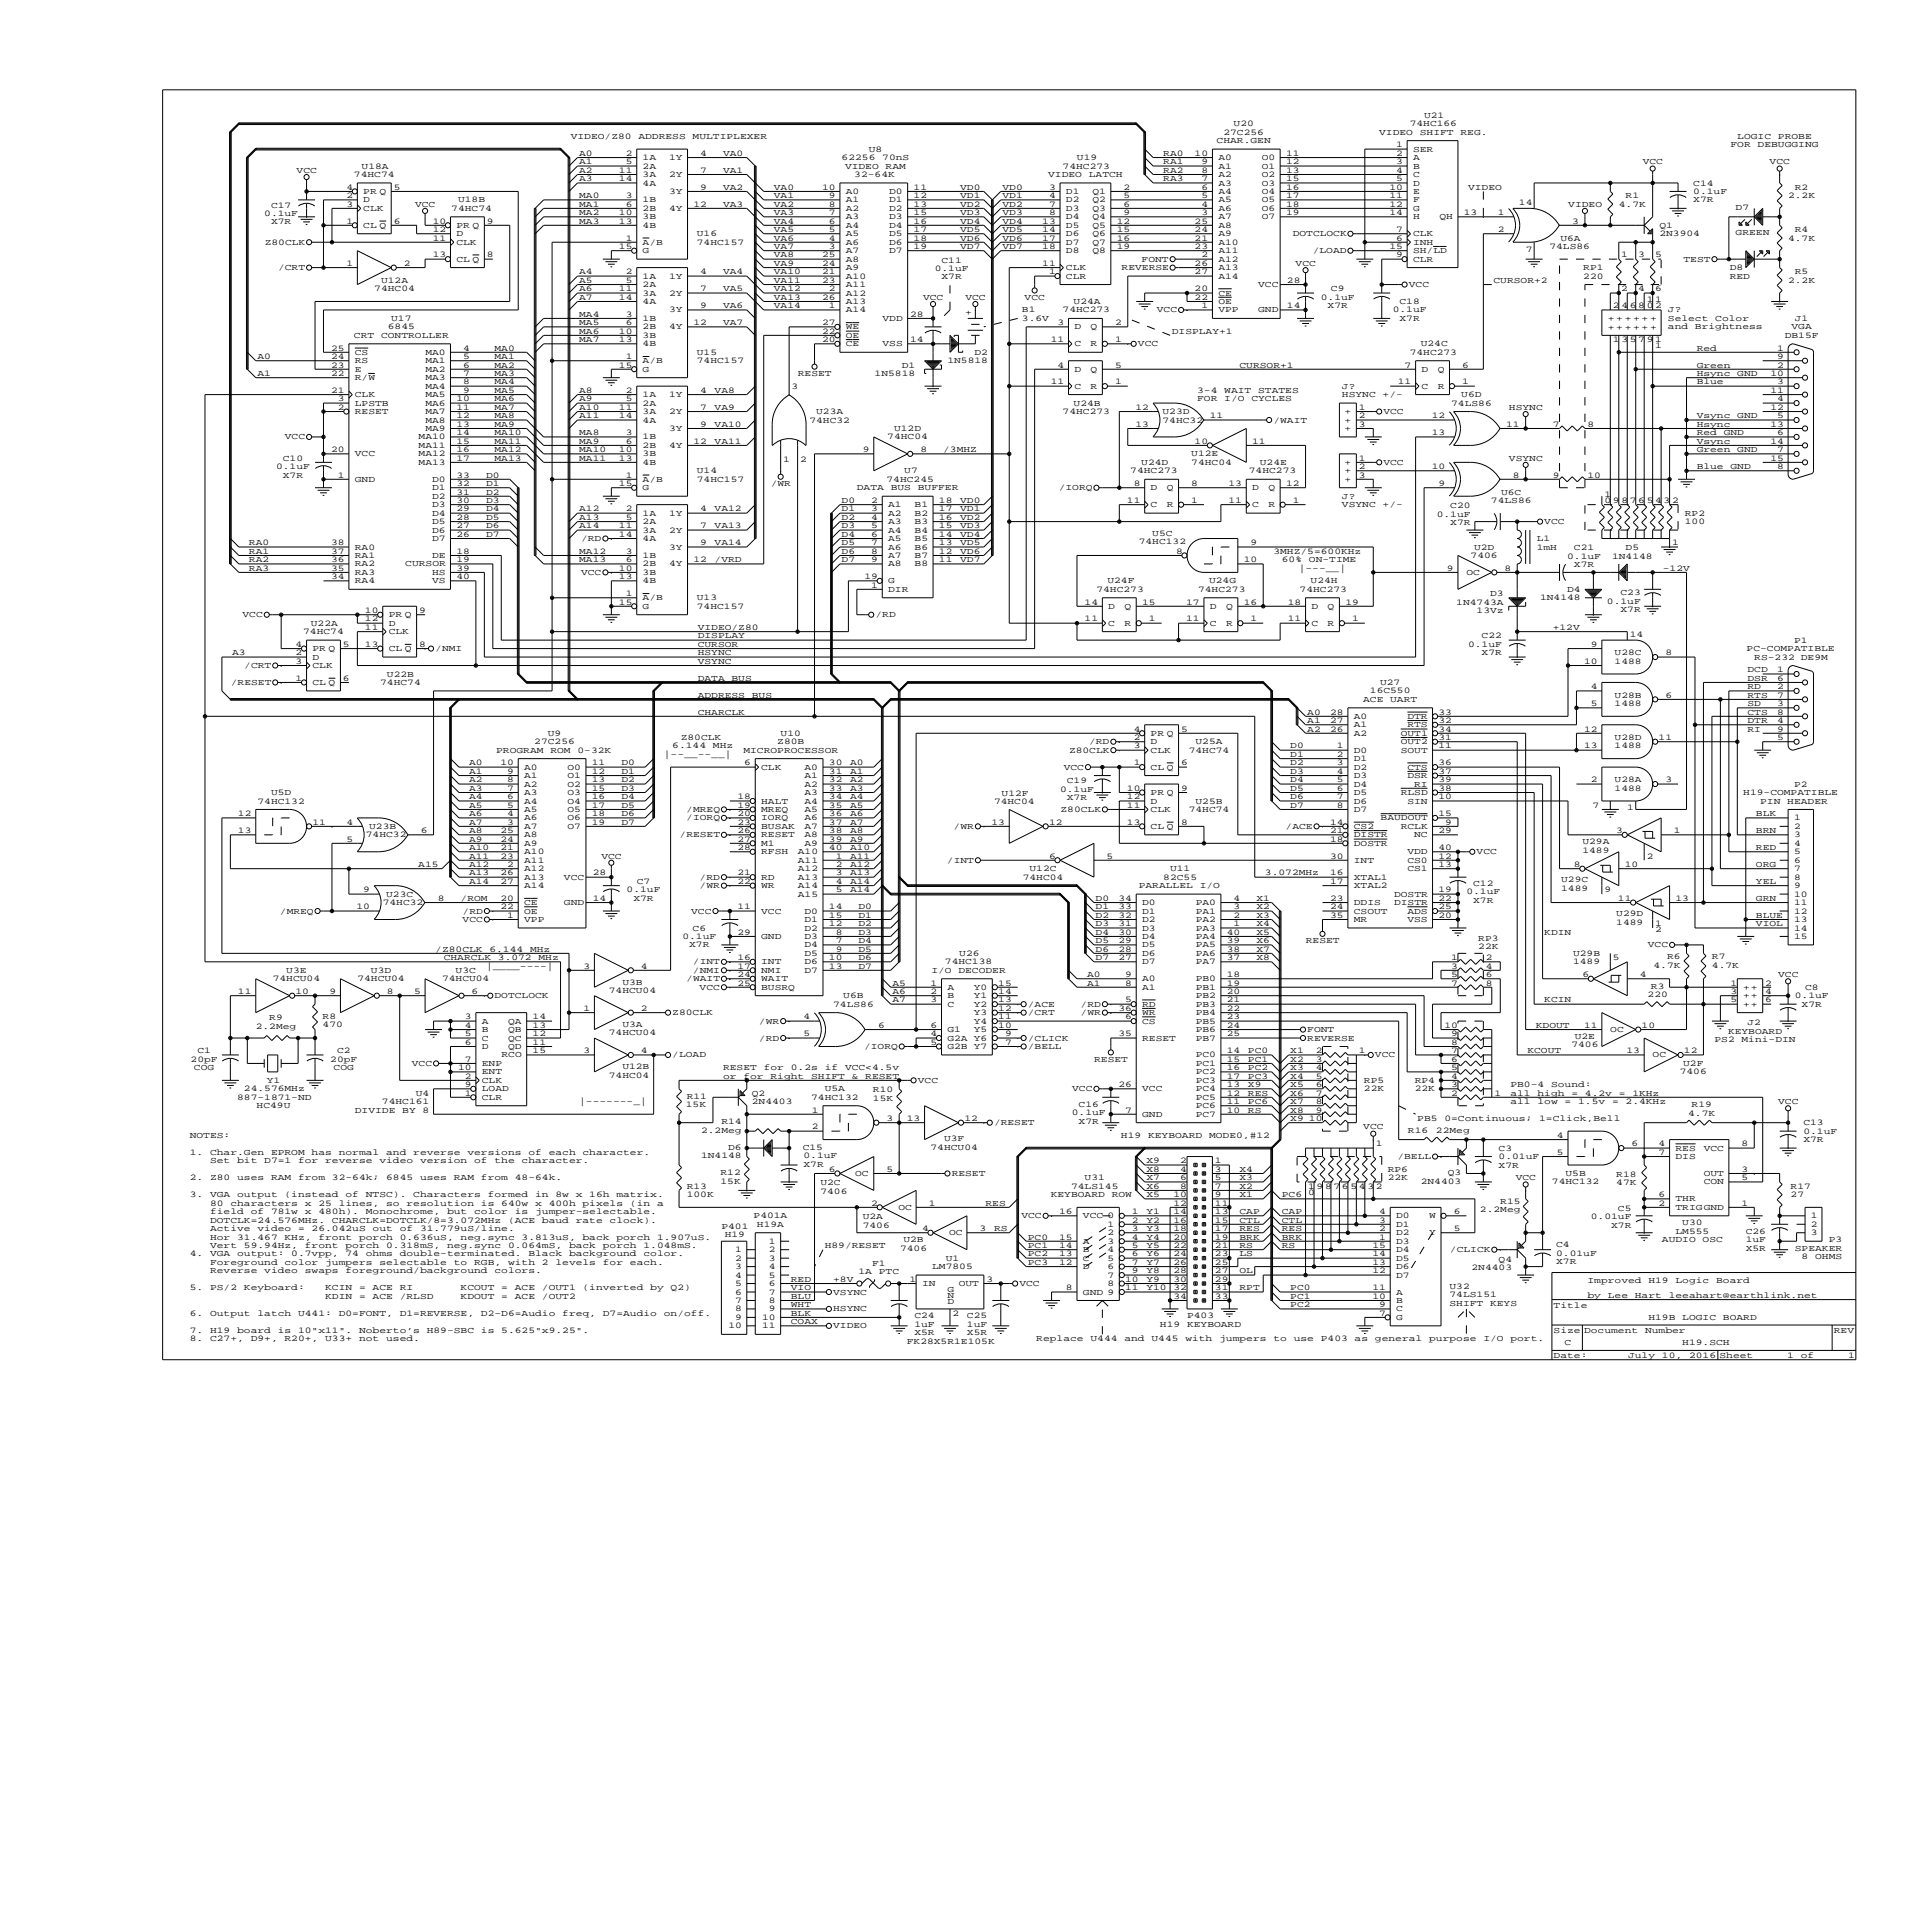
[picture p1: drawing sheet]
<svg xmlns="http://www.w3.org/2000/svg" width="353mm" height="353mm" viewBox="0 0 353 353" stroke-linecap="round" stroke-linejoin="round" font-family="sans-serif">
<defs><g id="words">
<g font-size="1.6">
<text x="225.4" y="23.1">U20</text>
<text x="257.5" y="23.1">74HC166</text>
<text x="260.2" y="21.5">U21</text>
<text x="104.3" y="25.4">VIDEO/Z80</text>
<text x="105.8" y="28.5">A0</text>
<text x="114.3" y="28.5">2</text>
<text x="116.6" y="25.4">ADDRESS</text>
<text x="117.4" y="29.2">1A</text>
<text x="122.2" y="29.2">1Y</text>
<text x="126.5" y="25.4">MULTIPLEXER</text>
<text x="127.9" y="28.5">4</text>
<text x="132.1" y="28.5">VA0</text>
<text x="153.8" y="29.2">62256</text>
<text x="158.7" y="27.7">U8</text>
<text x="161.2" y="29.2">70nS</text>
<text x="196.8" y="29.2">U19</text>
<text x="212.5" y="28.5">RA0</text>
<text x="218.3" y="28.5">10</text>
<text x="222.3" y="26.2">CHAR.GEN</text>
<text x="222.6" y="29.2">A0</text>
<text x="223.5" y="24.6">27C256</text>
<text x="230.5" y="29.2">O0</text>
<text x="235" y="28.5">11</text>
<text x="252" y="24.6">VIDEO</text>
<text x="255.1" y="26.9">1</text>
<text x="255.1" y="28.5">2</text>
<text x="258.2" y="27.7">SER</text>
<text x="258.2" y="29.2">A</text>
<text x="259.4" y="24.6">SHIFT</text>
<text x="266.8" y="24.6">REG.</text>
<text x="316.2" y="26.9">FOR</text>
<text x="317.4" y="25.4">LOGIC</text>
<text x="321.1" y="26.9">DEBUGGING</text>
<text x="324.8" y="25.4">PROBE</text>
<text x="54.2" y="31.6">VCC</text>
<text x="63.3" y="34.7">4</text>
<text x="64.7" y="32.3">74HC74</text>
<text x="66.1" y="30.8">U18A</text>
<text x="66.4" y="35.4">PR Q</text>
<text x="71.9" y="34.7">5</text>
<text x="105.8" y="30">A1</text>
<text x="105.8" y="31.6">A2</text>
<text x="105.8" y="33.1">A3</text>
<text x="113.1" y="31.6">11</text>
<text x="113.1" y="33.1">14</text>
<text x="114.3" y="30">5</text>
<text x="117.4" y="30.8">2A</text>
<text x="117.4" y="32.3">3A</text>
<text x="117.4" y="33.9">4A</text>
<text x="122.2" y="32.3">2Y</text>
<text x="122.2" y="35.4">3Y</text>
<text x="127.9" y="31.6">7</text>
<text x="127.9" y="34.7">9</text>
<text x="132.1" y="31.6">VA1</text>
<text x="132.1" y="34.7">VA2</text>
<text x="141.4" y="34.7">VA0</text>
<text x="150.2" y="34.7">10</text>
<text x="154.4" y="30.8">VIDEO</text>
<text x="154.5" y="35.4">A0</text>
<text x="156.1" y="32.3">32-64K</text>
<text x="161.8" y="30.8">RAM</text>
<text x="162.4" y="35.4">D0</text>
<text x="166.9" y="34.7">11</text>
<text x="175.4" y="34.7">VD0</text>
<text x="183.1" y="34.7">VD0</text>
<text x="191.5" y="32.3">VIDEO</text>
<text x="191.6" y="34.7">3</text>
<text x="194.1" y="30.8">74HC273</text>
<text x="194.7" y="35.4">D1</text>
<text x="198.9" y="32.3">LATCH</text>
<text x="199.6" y="35.4">Q1</text>
<text x="205.3" y="34.7">2</text>
<text x="212.5" y="30">RA1</text>
<text x="212.5" y="31.6">RA2</text>
<text x="212.5" y="33.1">RA3</text>
<text x="219.5" y="30">9</text>
<text x="219.5" y="31.6">8</text>
<text x="219.5" y="33.1">7</text>
<text x="219.5" y="34.7">6</text>
<text x="222.6" y="30.8">A1</text>
<text x="222.6" y="32.3">A2</text>
<text x="222.6" y="33.9">A3</text>
<text x="222.6" y="35.4">A4</text>
<text x="230.5" y="30.8">O1</text>
<text x="230.5" y="32.3">O2</text>
<text x="230.5" y="33.9">O3</text>
<text x="230.5" y="35.4">O4</text>
<text x="235" y="30">12</text>
<text x="235" y="31.6">13</text>
<text x="235" y="33.1">15</text>
<text x="235" y="34.7">16</text>
<text x="253.8" y="34.7">10</text>
<text x="255.1" y="30">3</text>
<text x="255.1" y="31.6">4</text>
<text x="255.1" y="33.1">5</text>
<text x="258.2" y="30.8">B</text>
<text x="258.2" y="32.3">C</text>
<text x="258.2" y="33.9">D</text>
<text x="258.2" y="35.4">E</text>
<text x="268.2" y="34.7">VIDEO</text>
<text x="300.1" y="30">VCC</text>
<text x="309.4" y="33.9">C14</text>
<text x="309.4" y="35.4">0.1uF</text>
<text x="323.3" y="30">VCC</text>
<text x="327.9" y="34.7">R2</text>
<text x="48.3" y="39.5">0.1uF</text>
<text x="49.5" y="37.9">C17</text>
<text x="49.5" y="41">X7R</text>
<text x="63.3" y="36.2">2</text>
<text x="63.3" y="37.8">3</text>
<text x="63.3" y="40.8">1</text>
<text x="66.4" y="37">D</text>
<text x="66.4" y="38.5">CLK</text>
<text x="66.4" y="41.6">CL Q</text>
<text x="71.9" y="40.8">6</text>
<text x="75.8" y="37.8">VCC</text>
<text x="79.1" y="40.8">10</text>
<text x="82.5" y="38.5">74HC74</text>
<text x="83.4" y="41.6">PR Q</text>
<text x="83.7" y="37">U18B</text>
<text x="89" y="40.8">9</text>
<text x="105.8" y="36.2">MA0</text>
<text x="105.8" y="37.8">MA1</text>
<text x="105.8" y="39.3">MA2</text>
<text x="105.8" y="40.8">MA3</text>
<text x="113.1" y="39.3">10</text>
<text x="113.1" y="40.8">13</text>
<text x="114.3" y="36.2">3</text>
<text x="114.3" y="37.8">6</text>
<text x="117.4" y="37">1B</text>
<text x="117.4" y="38.5">2B</text>
<text x="117.4" y="40.1">3B</text>
<text x="117.4" y="41.6">4B</text>
<text x="122.2" y="38.5">4Y</text>
<text x="126.7" y="37.8">12</text>
<text x="132.1" y="37.8">VA3</text>
<text x="141.4" y="36.2">VA1</text>
<text x="141.4" y="37.8">VA2</text>
<text x="141.4" y="39.3">VA3</text>
<text x="141.4" y="40.8">VA4</text>
<text x="151.4" y="36.2">9</text>
<text x="151.4" y="37.8">8</text>
<text x="151.4" y="39.3">7</text>
<text x="151.4" y="40.8">6</text>
<text x="154.5" y="37">A1</text>
<text x="154.5" y="38.5">A2</text>
<text x="154.5" y="40.1">A3</text>
<text x="154.5" y="41.6">A4</text>
<text x="162.4" y="37">D1</text>
<text x="162.4" y="38.5">D2</text>
<text x="162.4" y="40.1">D3</text>
<text x="162.4" y="41.6">D4</text>
<text x="166.9" y="36.2">12</text>
<text x="166.9" y="37.8">13</text>
<text x="166.9" y="39.3">15</text>
<text x="166.9" y="40.8">16</text>
<text x="175.4" y="36.2">VD1</text>
<text x="175.4" y="37.8">VD2</text>
<text x="175.4" y="39.3">VD3</text>
<text x="175.4" y="40.8">VD4</text>
<text x="183.1" y="36.2">VD1</text>
<text x="183.1" y="37.8">VD2</text>
<text x="183.1" y="39.3">VD3</text>
<text x="183.1" y="40.8">VD4</text>
<text x="190.4" y="40.8">13</text>
<text x="191.6" y="36.2">4</text>
<text x="191.6" y="37.8">7</text>
<text x="191.6" y="39.3">8</text>
<text x="194.7" y="37">D2</text>
<text x="194.7" y="38.5">D3</text>
<text x="194.7" y="40.1">D4</text>
<text x="194.7" y="41.6">D5</text>
<text x="199.6" y="37">Q2</text>
<text x="199.6" y="38.5">Q3</text>
<text x="199.6" y="40.1">Q4</text>
<text x="199.6" y="41.6">Q5</text>
<text x="204" y="40.8">12</text>
<text x="205.3" y="36.2">5</text>
<text x="205.3" y="37.8">6</text>
<text x="205.3" y="39.3">9</text>
<text x="218.3" y="40.8">25</text>
<text x="219.5" y="36.2">5</text>
<text x="219.5" y="37.8">4</text>
<text x="219.5" y="39.3">3</text>
<text x="222.6" y="37">A5</text>
<text x="222.6" y="38.5">A6</text>
<text x="222.6" y="40.1">A7</text>
<text x="222.6" y="41.6">A8</text>
<text x="230.5" y="37">O5</text>
<text x="230.5" y="38.5">O6</text>
<text x="230.5" y="40.1">O7</text>
<text x="235" y="36.2">17</text>
<text x="235" y="37.8">18</text>
<text x="235" y="39.3">19</text>
<text x="253.8" y="36.2">11</text>
<text x="253.8" y="37.8">12</text>
<text x="253.8" y="39.3">14</text>
<text x="258.2" y="37">F</text>
<text x="258.2" y="38.5">G</text>
<text x="258.2" y="40.1">H</text>
<text x="263" y="40.1">QH</text>
<text x="267.4" y="39.3">13</text>
<text x="273.6" y="39.3">1</text>
<text x="277.5" y="37.4">14</text>
<text x="286.5" y="37.8">VIDEO</text>
<text x="287.2" y="40.8">3</text>
<text x="295.7" y="37.8">4.7K</text>
<text x="297" y="36.2">R1</text>
<text x="303.2" y="41.6">Q1</text>
<text x="309.4" y="37">X7R</text>
<text x="317.1" y="38.4">D7</text>
<text x="326.7" y="36.2">2.2K</text>
<text x="48.4" y="44.7">Z80CLK</text>
<text x="79.1" y="42.4">12</text>
<text x="79.1" y="43.9">11</text>
<text x="79.1" y="47">13</text>
<text x="83.4" y="43.2">D</text>
<text x="83.4" y="44.7">CLK</text>
<text x="83.4" y="47.8">CL Q</text>
<text x="89" y="47">8</text>
<text x="113.1" y="45.5">15</text>
<text x="114.3" y="43.9">1</text>
<text x="117.4" y="46.3">G</text>
<text x="117.4" y="44.7">A/B</text>
<text x="127.3" y="43.2">U16</text>
<text x="127.3" y="44.7">74HC157</text>
<text x="141.4" y="42.4">VA5</text>
<text x="141.4" y="43.9">VA6</text>
<text x="141.4" y="45.5">VA7</text>
<text x="141.4" y="47">VA8</text>
<text x="150.2" y="47">25</text>
<text x="151.4" y="42.4">5</text>
<text x="151.4" y="43.9">4</text>
<text x="151.4" y="45.5">3</text>
<text x="154.5" y="43.2">A5</text>
<text x="154.5" y="44.7">A6</text>
<text x="154.5" y="46.3">A7</text>
<text x="154.5" y="47.8">A8</text>
<text x="162.4" y="43.2">D5</text>
<text x="162.4" y="44.7">D6</text>
<text x="162.4" y="46.3">D7</text>
<text x="166.9" y="42.4">17</text>
<text x="166.9" y="43.9">18</text>
<text x="166.9" y="45.5">19</text>
<text x="172" y="48">C11</text>
<text x="175.4" y="42.4">VD5</text>
<text x="175.4" y="43.9">VD6</text>
<text x="175.4" y="45.5">VD7</text>
<text x="183.1" y="42.4">VD5</text>
<text x="183.1" y="43.9">VD6</text>
<text x="183.1" y="45.5">VD7</text>
<text x="190.4" y="42.4">14</text>
<text x="190.4" y="43.9">17</text>
<text x="190.4" y="45.5">18</text>
<text x="194.7" y="43.2">D6</text>
<text x="194.7" y="44.7">D7</text>
<text x="194.7" y="46.3">D8</text>
<text x="199.6" y="43.2">Q6</text>
<text x="199.6" y="44.7">Q7</text>
<text x="199.6" y="46.3">Q8</text>
<text x="204" y="42.4">15</text>
<text x="204" y="43.9">16</text>
<text x="204" y="45.5">19</text>
<text x="208.6" y="47.8">FONT</text>
<text x="218.3" y="42.4">24</text>
<text x="218.3" y="43.9">21</text>
<text x="218.3" y="45.5">23</text>
<text x="219.5" y="47">2</text>
<text x="222.6" y="43.2">A9</text>
<text x="222.6" y="44.7">A10</text>
<text x="222.6" y="46.3">A11</text>
<text x="222.6" y="47.8">A12</text>
<text x="236.2" y="43.2">DOTCLOCK</text>
<text x="239.8" y="46.3">/LOAD</text>
<text x="253.8" y="45.5">15</text>
<text x="255.1" y="42.4">7</text>
<text x="255.1" y="43.9">6</text>
<text x="255.1" y="47">9</text>
<text x="258.2" y="43.2">CLK</text>
<text x="258.2" y="44.7">INH</text>
<text x="258.2" y="46.3">SH/LD</text>
<text x="258.2" y="47.8">CLR</text>
<text x="273.6" y="42.4">2</text>
<text x="278.7" y="46">7</text>
<text x="283.1" y="45.5">74LS86</text>
<text x="285.1" y="43.9">U6A</text>
<text x="296.2" y="47">1</text>
<text x="299.3" y="47">3</text>
<text x="302.4" y="47">5</text>
<text x="303.2" y="43.2">2N3904</text>
<text x="307.6" y="47.8">TEST</text>
<text x="317.1" y="43">GREEN</text>
<text x="326.7" y="43.9">4.7K</text>
<text x="327.9" y="42.4">R4</text>
<text x="50.8" y="49.4">/CRT</text>
<text x="63.3" y="48.6">1</text>
<text x="68.4" y="53.2">74HC04</text>
<text x="69.6" y="51.7">U12A</text>
<text x="73.8" y="48.6">2</text>
<text x="105.8" y="50.1">A4</text>
<text x="105.8" y="51.7">A5</text>
<text x="105.8" y="53.2">A6</text>
<text x="113.1" y="53.2">11</text>
<text x="114.3" y="50.1">2</text>
<text x="114.3" y="51.7">5</text>
<text x="117.4" y="50.9">1A</text>
<text x="117.4" y="52.4">2A</text>
<text x="117.4" y="54">3A</text>
<text x="122.2" y="50.9">1Y</text>
<text x="122.2" y="54">2Y</text>
<text x="127.9" y="50.1">4</text>
<text x="127.9" y="53.2">7</text>
<text x="132.1" y="50.1">VA4</text>
<text x="132.1" y="53.2">VA5</text>
<text x="141.4" y="48.6">VA9</text>
<text x="141.4" y="50.1">VA10</text>
<text x="141.4" y="51.7">VA11</text>
<text x="141.4" y="53.2">VA12</text>
<text x="150.2" y="48.6">24</text>
<text x="150.2" y="50.1">21</text>
<text x="150.2" y="51.7">23</text>
<text x="151.4" y="53.2">2</text>
<text x="154.5" y="49.4">A9</text>
<text x="154.5" y="50.9">A10</text>
<text x="154.5" y="52.4">A11</text>
<text x="154.5" y="54">A12</text>
<text x="170.8" y="49.5">0.1uF</text>
<text x="172" y="51.1">X7R</text>
<text x="190.4" y="48.6">11</text>
<text x="191.6" y="50.1">1</text>
<text x="194.7" y="49.4">CLK</text>
<text x="194.7" y="50.9">CLR</text>
<text x="204.9" y="49.4">REVERSE</text>
<text x="218.3" y="53.2">20</text>
<text x="218.3" y="48.6">26</text>
<text x="218.3" y="50.1">27</text>
<text x="222.6" y="49.4">A13</text>
<text x="222.6" y="50.9">A14</text>
<text x="222.6" y="54">CE</text>
<text x="229.9" y="52.4">VCC</text>
<text x="235.1" y="51.7">28</text>
<text x="236.7" y="48.6">VCC</text>
<text x="243.2" y="53.2">C9</text>
<text x="257.4" y="52.4">VCC</text>
<text x="272.8" y="51.7">CURSOR+2</text>
<text x="289.2" y="50.9">220</text>
<text x="289.2" y="49.4">RP1</text>
<text x="296.2" y="53.2">2</text>
<text x="299.3" y="53.2">4</text>
<text x="302.4" y="53.2">6</text>
<text x="316" y="49.4">D8</text>
<text x="316" y="50.9">RED</text>
<text x="326.7" y="51.7">2.2K</text>
<text x="327.9" y="50.1">R5</text>
<text x="71.5" y="58.6">U17</text>
<text x="105.8" y="54.8">A7</text>
<text x="105.8" y="57.9">MA4</text>
<text x="105.8" y="59.4">MA5</text>
<text x="113.1" y="54.8">14</text>
<text x="114.3" y="57.9">3</text>
<text x="114.3" y="59.4">6</text>
<text x="117.4" y="58.6">1B</text>
<text x="117.4" y="55.5">4A</text>
<text x="122.2" y="57.1">3Y</text>
<text x="126.7" y="59.4">12</text>
<text x="127.9" y="56.3">9</text>
<text x="132.1" y="56.3">VA6</text>
<text x="132.1" y="59.4">VA7</text>
<text x="141.4" y="54.8">VA13</text>
<text x="141.4" y="56.3">VA14</text>
<text x="150.2" y="54.8">26</text>
<text x="150.2" y="59.4">27</text>
<text x="151.4" y="56.3">1</text>
<text x="154.5" y="55.5">A13</text>
<text x="154.5" y="57.1">A14</text>
<text x="161.2" y="58.6">VDD</text>
<text x="166.3" y="57.9">28</text>
<text x="168.6" y="54.8">VCC</text>
<text x="176.3" y="57.6">+</text>
<text x="176.4" y="54.8">VCC</text>
<text x="186.7" y="57.1">B1</text>
<text x="186.7" y="58.6">3.6V</text>
<text x="187.2" y="54.8">VCC</text>
<text x="193.2" y="59.4">3</text>
<text x="194.1" y="57.1">74HC273</text>
<text x="196.1" y="55.5">U24A</text>
<text x="203.7" y="59.4">2</text>
<text x="211.3" y="57.1">VCC</text>
<text x="218.3" y="54.8">22</text>
<text x="219.5" y="56.3">1</text>
<text x="222.6" y="55.5">OE</text>
<text x="222.6" y="57.1">VPP</text>
<text x="229.9" y="57.1">GND</text>
<text x="235.1" y="56.3">14</text>
<text x="241.3" y="54.8">0.1uF</text>
<text x="242.5" y="56.3">X7R</text>
<text x="254.4" y="57.1">0.1uF</text>
<text x="255.7" y="55.5">C18</text>
<text x="255.7" y="58.6">X7R</text>
<text x="293.7" y="58.6">+ + + + + +</text>
<text x="294.7" y="56.3">2</text>
<text x="296.2" y="56.3">4</text>
<text x="297.8" y="56.3">6</text>
<text x="299.3" y="56.3">8</text>
<text x="300.8" y="55.2">1</text>
<text x="300.8" y="56.3">0</text>
<text x="302.4" y="55.2">1</text>
<text x="302.4" y="56.3">2</text>
<text x="304.7" y="57.1">J?</text>
<text x="304.7" y="58.6">Select</text>
<text x="313.4" y="58.6">Color</text>
<text x="327.9" y="58.6">J1</text>
<text x="47" y="65.6">A0</text>
<text x="60.5" y="64">25</text>
<text x="60.5" y="65.6">24</text>
<text x="64.7" y="61.7">CRT</text>
<text x="64.8" y="64.8">CS</text>
<text x="69.6" y="61.7">CONTROLLER</text>
<text x="70.9" y="60.2">6845</text>
<text x="77.7" y="64.8">MA0</text>
<text x="84.6" y="64">4</text>
<text x="84.6" y="65.6">5</text>
<text x="90.3" y="64">MA0</text>
<text x="90.3" y="65.6">MA1</text>
<text x="105.8" y="61">MA6</text>
<text x="105.8" y="62.5">MA7</text>
<text x="113.1" y="61">10</text>
<text x="113.1" y="62.5">13</text>
<text x="114.3" y="65.6">1</text>
<text x="117.4" y="60.2">2B</text>
<text x="117.4" y="61.7">3B</text>
<text x="117.4" y="63.3">4B</text>
<text x="122.2" y="60.2">4Y</text>
<text x="127.3" y="64.8">U15</text>
<text x="150.2" y="62.5">20</text>
<text x="150.2" y="61">22</text>
<text x="154.5" y="63.3">CE</text>
<text x="154.5" y="61.7">OE</text>
<text x="154.5" y="60.2">WE</text>
<text x="161.2" y="63.3">VSS</text>
<text x="166.3" y="62.5">14</text>
<text x="178" y="64.8">D2</text>
<text x="192" y="62.5">11</text>
<text x="196.3" y="60.2">D</text>
<text x="196.3" y="63.3">C</text>
<text x="199.2" y="60.2">Q</text>
<text x="199.2" y="63.3">R</text>
<text x="203.7" y="62.5">1</text>
<text x="207.9" y="63.3">VCC</text>
<text x="214.1" y="61">DISPLAY+1</text>
<text x="257.5" y="64.8">74HC273</text>
<text x="259.5" y="63.3">U24C</text>
<text x="293.7" y="60.3">+ + + + + +</text>
<text x="294.7" y="62.5">1</text>
<text x="296.2" y="62.5">3</text>
<text x="297.8" y="62.5">5</text>
<text x="299.3" y="62.5">7</text>
<text x="300.8" y="62.5">9</text>
<text x="302.4" y="62.5">1</text>
<text x="302.4" y="63.6">1</text>
<text x="304.7" y="60.2">and</text>
<text x="309.7" y="60.2">Brightness</text>
<text x="310" y="64">Red</text>
<text x="324.7" y="65.6">9</text>
<text x="324.7" y="64">1</text>
<text x="326.1" y="61.7">DB15F</text>
<text x="327.3" y="60.2">VGA</text>
<text x="47" y="68.7">A1</text>
<text x="60.5" y="67.1">23</text>
<text x="60.5" y="68.7">22</text>
<text x="60.5" y="71.8">21</text>
<text x="64.8" y="66.4">RS</text>
<text x="64.8" y="67.9">E</text>
<text x="64.8" y="69.5">R/W</text>
<text x="77.7" y="66.4">MA1</text>
<text x="77.7" y="67.9">MA2</text>
<text x="77.7" y="69.5">MA3</text>
<text x="77.7" y="71">MA4</text>
<text x="84.6" y="67.1">6</text>
<text x="84.6" y="68.7">7</text>
<text x="84.6" y="70.2">8</text>
<text x="84.6" y="71.8">9</text>
<text x="90.3" y="67.1">MA2</text>
<text x="90.3" y="68.7">MA3</text>
<text x="90.3" y="70.2">MA4</text>
<text x="90.3" y="71.8">MA5</text>
<text x="105.8" y="71.8">A8</text>
<text x="113.1" y="67.1">15</text>
<text x="114.3" y="71.8">2</text>
<text x="117.4" y="67.9">G</text>
<text x="117.4" y="66.4">A/B</text>
<text x="127.3" y="66.4">74HC157</text>
<text x="127.9" y="71.8">4</text>
<text x="130.6" y="71.8">VA8</text>
<text x="144.6" y="71">3</text>
<text x="145.8" y="68.7">RESET</text>
<text x="159.8" y="68.7">1N5818</text>
<text x="164.7" y="67.1">D1</text>
<text x="173.1" y="66.4">1N5818</text>
<text x="192" y="70.2">11</text>
<text x="193.2" y="67.1">4</text>
<text x="196.3" y="67.9">D</text>
<text x="196.3" y="71">C</text>
<text x="199.2" y="67.9">Q</text>
<text x="199.2" y="71">R</text>
<text x="203.7" y="67.1">5</text>
<text x="203.7" y="70.2">1</text>
<text x="218.7" y="71.8">3-4</text>
<text x="223.7" y="71.8">WAIT</text>
<text x="226.4" y="67.1">CURSOR+1</text>
<text x="229.9" y="71.8">STATES</text>
<text x="245.2" y="71">J?</text>
<text x="255.4" y="70.2">11</text>
<text x="256.6" y="67.1">7</text>
<text x="259.7" y="67.9">D</text>
<text x="259.7" y="71">C</text>
<text x="262.7" y="67.9">Q</text>
<text x="262.7" y="71">R</text>
<text x="267.1" y="67.1">6</text>
<text x="267.1" y="70.2">1</text>
<text x="310" y="68.7">Hsync</text>
<text x="310" y="67.1">Green</text>
<text x="310" y="70.2">Blue</text>
<text x="317.4" y="68.7">GND</text>
<text x="323.4" y="71.8">11</text>
<text x="323.4" y="68.7">10</text>
<text x="324.7" y="70.2">3</text>
<text x="324.7" y="67.1">2</text>
<text x="61.7" y="73.3">3</text>
<text x="61.7" y="74.9">2</text>
<text x="64.8" y="72.6">CLK</text>
<text x="64.8" y="74.1">LPSTB</text>
<text x="64.8" y="75.6">RESET</text>
<text x="77.7" y="72.6">MA5</text>
<text x="77.7" y="74.1">MA6</text>
<text x="77.7" y="75.6">MA7</text>
<text x="77.7" y="77.2">MA8</text>
<text x="83.4" y="73.3">10</text>
<text x="83.4" y="74.9">11</text>
<text x="83.4" y="76.4">12</text>
<text x="83.4" y="78">13</text>
<text x="90.3" y="73.3">MA6</text>
<text x="90.3" y="74.9">MA7</text>
<text x="90.3" y="76.4">MA8</text>
<text x="90.3" y="78">MA9</text>
<text x="105.8" y="73.3">A9</text>
<text x="105.8" y="74.9">A10</text>
<text x="105.8" y="76.4">A11</text>
<text x="113.1" y="74.9">11</text>
<text x="113.1" y="76.4">14</text>
<text x="114.3" y="73.3">5</text>
<text x="117.4" y="72.6">1A</text>
<text x="117.4" y="74.1">2A</text>
<text x="117.4" y="75.6">3A</text>
<text x="117.4" y="77.2">4A</text>
<text x="122.2" y="72.6">1Y</text>
<text x="122.2" y="75.6">2Y</text>
<text x="127.9" y="74.9">7</text>
<text x="127.9" y="78">9</text>
<text x="130.6" y="74.9">VA9</text>
<text x="130.6" y="78">VA10</text>
<text x="147.9" y="77.2">74HC32</text>
<text x="149.1" y="75.6">U23A</text>
<text x="194.1" y="75.6">74HC273</text>
<text x="196.1" y="74.1">U24B</text>
<text x="207.4" y="74.9">12</text>
<text x="207.4" y="78">13</text>
<text x="212.4" y="75.6">U23D</text>
<text x="212.4" y="77.2">74HC32</text>
<text x="218.7" y="73.3">FOR</text>
<text x="221" y="76.4">11</text>
<text x="223.7" y="73.3">I/O</text>
<text x="228.6" y="73.3">CYCLES</text>
<text x="232.6" y="77.2">/WAIT</text>
<text x="245.2" y="72.6">HSYNC</text>
<text x="245.6" y="75.6">+</text>
<text x="245.6" y="77.2">+</text>
<text x="248.3" y="74.9">1</text>
<text x="248.3" y="78">3</text>
<text x="248.3" y="76.4">2</text>
<text x="252.6" y="72.6">+/-</text>
<text x="252.7" y="75.6">VCC</text>
<text x="261.6" y="76.4">12</text>
<text x="265.1" y="74.1">74LS86</text>
<text x="267" y="72.6">U6D</text>
<text x="275.2" y="78">11</text>
<text x="275.7" y="74.9">HSYNC</text>
<text x="283.7" y="78">7</text>
<text x="290" y="78">8</text>
<text x="310" y="76.4">Vsync</text>
<text x="310" y="78">Hsync</text>
<text x="317.4" y="76.4">GND</text>
<text x="323.4" y="78">13</text>
<text x="323.4" y="74.9">12</text>
<text x="324.7" y="76.4">5</text>
<text x="324.7" y="73.3">4</text>
<text x="52" y="80.3">VCC</text>
<text x="60.5" y="82.6">20</text>
<text x="64.8" y="83.4">VCC</text>
<text x="76.5" y="80.3">MA10</text>
<text x="76.5" y="81.8">MA11</text>
<text x="76.5" y="83.4">MA12</text>
<text x="77.7" y="78.7">MA9</text>
<text x="83.4" y="79.5">14</text>
<text x="83.4" y="81.1">15</text>
<text x="83.4" y="82.6">16</text>
<text x="90.3" y="82.6">MA12</text>
<text x="90.3" y="79.5">MA10</text>
<text x="90.3" y="81.1">MA11</text>
<text x="105.8" y="79.5">MA8</text>
<text x="105.8" y="81.1">MA9</text>
<text x="105.8" y="82.6">MA10</text>
<text x="113.1" y="82.6">10</text>
<text x="114.3" y="79.5">3</text>
<text x="114.3" y="81.1">6</text>
<text x="117.4" y="80.3">1B</text>
<text x="117.4" y="81.8">2B</text>
<text x="117.4" y="83.4">3B</text>
<text x="122.2" y="78.7">3Y</text>
<text x="122.2" y="81.8">4Y</text>
<text x="126.7" y="81.1">12</text>
<text x="130.6" y="81.1">VA11</text>
<text x="157.6" y="82.6">9</text>
<text x="162.1" y="80.3">74HC04</text>
<text x="163.3" y="78.7">U12D</text>
<text x="168.1" y="82.6">8</text>
<text x="172.3" y="82.6">/3MHZ</text>
<text x="217.6" y="83.4">U12E</text>
<text x="218.3" y="81.1">10</text>
<text x="228.8" y="81.1">11</text>
<text x="245.6" y="78.7">+</text>
<text x="261.6" y="79.5">13</text>
<text x="310" y="79.5">Red</text>
<text x="310" y="81.1">Vsync</text>
<text x="310" y="82.6">Green</text>
<text x="314.9" y="79.5">GND</text>
<text x="317.4" y="82.6">GND</text>
<text x="323.4" y="81.1">14</text>
<text x="324.7" y="82.6">7</text>
<text x="324.7" y="79.5">6</text>
<text x="50.4" y="85.7">0.1uF</text>
<text x="51.7" y="84.2">C10</text>
<text x="51.7" y="87.2">X7R</text>
<text x="61.7" y="87.2">1</text>
<text x="64.8" y="88">GND</text>
<text x="76.5" y="84.9">MA13</text>
<text x="78.9" y="88">D0</text>
<text x="78.9" y="89.6">D1</text>
<text x="83.4" y="84.2">17</text>
<text x="83.4" y="87.2">33</text>
<text x="83.4" y="88.8">32</text>
<text x="88.8" y="87.2">D0</text>
<text x="88.8" y="88.8">D1</text>
<text x="90.3" y="84.2">MA13</text>
<text x="105.8" y="84.2">MA11</text>
<text x="113.1" y="88.8">15</text>
<text x="113.1" y="84.2">13</text>
<text x="114.3" y="87.2">1</text>
<text x="117.4" y="89.6">G</text>
<text x="117.4" y="84.9">4B</text>
<text x="117.4" y="88">A/B</text>
<text x="127.3" y="86.5">U14</text>
<text x="127.3" y="88">74HC157</text>
<text x="140.8" y="88.8">/WR</text>
<text x="143.1" y="84.5">1</text>
<text x="146.2" y="84.5">2</text>
<text x="156.5" y="89.6">DATA</text>
<text x="162" y="88">74HC245</text>
<text x="162.7" y="89.6">BUS</text>
<text x="165.2" y="86.5">U7</text>
<text x="167.7" y="89.6">BUFFER</text>
<text x="193.4" y="89.6">/IORQ</text>
<text x="206.5" y="86.5">74HC273</text>
<text x="207.1" y="88.8">8</text>
<text x="208.5" y="84.9">U24D</text>
<text x="210.2" y="89.6">D</text>
<text x="213.2" y="89.6">Q</text>
<text x="217.6" y="84.9">74HC04</text>
<text x="217.6" y="88.8">8</text>
<text x="224.4" y="88.8">13</text>
<text x="228.2" y="86.5">74HC273</text>
<text x="228.8" y="89.6">D</text>
<text x="230.2" y="84.9">U24E</text>
<text x="231.7" y="89.6">Q</text>
<text x="235" y="88.8">12</text>
<text x="245.6" y="84.9">+</text>
<text x="245.6" y="88">+</text>
<text x="245.6" y="86.5">+</text>
<text x="248.3" y="84.2">1</text>
<text x="248.3" y="87.2">3</text>
<text x="248.3" y="85.7">2</text>
<text x="252.7" y="84.9">VCC</text>
<text x="261.6" y="85.7">10</text>
<text x="262.8" y="88.8">9</text>
<text x="275.7" y="84.2">VSYNC</text>
<text x="276.4" y="87.2">8</text>
<text x="283.7" y="87.2">9</text>
<text x="290" y="87.2">10</text>
<text x="310" y="85.7">Blue</text>
<text x="316.2" y="85.7">GND</text>
<text x="323.4" y="84.2">15</text>
<text x="324.7" y="85.7">8</text>
<text x="78.9" y="91.1">D2</text>
<text x="78.9" y="92.7">D3</text>
<text x="78.9" y="94.2">D4</text>
<text x="78.9" y="95.8">D5</text>
<text x="83.4" y="90.3">31</text>
<text x="83.4" y="91.9">30</text>
<text x="83.4" y="93.4">29</text>
<text x="83.4" y="95">28</text>
<text x="88.8" y="90.3">D2</text>
<text x="88.8" y="91.9">D3</text>
<text x="88.8" y="93.4">D4</text>
<text x="88.8" y="95">D5</text>
<text x="105.8" y="93.4">A12</text>
<text x="105.8" y="95">A13</text>
<text x="114.3" y="93.4">2</text>
<text x="114.3" y="95">5</text>
<text x="117.4" y="94.2">1A</text>
<text x="117.4" y="95.8">2A</text>
<text x="122.2" y="94.2">1Y</text>
<text x="127.9" y="93.4">4</text>
<text x="130.6" y="93.4">VA12</text>
<text x="153.8" y="91.9">D0</text>
<text x="153.8" y="93.4">D1</text>
<text x="153.8" y="95">D2</text>
<text x="159.2" y="91.9">2</text>
<text x="159.2" y="93.4">3</text>
<text x="159.2" y="95">4</text>
<text x="162.3" y="92.7">A1</text>
<text x="162.3" y="94.2">A2</text>
<text x="162.3" y="95.8">A3</text>
<text x="167.1" y="92.7">B1</text>
<text x="167.1" y="94.2">B2</text>
<text x="167.1" y="95.8">B3</text>
<text x="171.5" y="91.9">18</text>
<text x="171.5" y="93.4">17</text>
<text x="171.5" y="95">16</text>
<text x="175.4" y="91.9">VD0</text>
<text x="175.4" y="93.4">VD1</text>
<text x="175.4" y="95">VD2</text>
<text x="205.9" y="91.9">11</text>
<text x="210.2" y="92.7">C</text>
<text x="213.2" y="92.7">R</text>
<text x="217.6" y="91.9">1</text>
<text x="224.4" y="91.9">11</text>
<text x="228.8" y="92.7">C</text>
<text x="231.7" y="92.7">R</text>
<text x="236.2" y="91.9">1</text>
<text x="245.2" y="91.1">J?</text>
<text x="245.2" y="92.7">VSYNC</text>
<text x="252.6" y="92.7">+/-</text>
<text x="262.5" y="94.4">0.1uF</text>
<text x="265" y="92.8">C20</text>
<text x="265" y="95.9">X7R</text>
<text x="272.4" y="91.9">74LS86</text>
<text x="274.2" y="90.3">U6C</text>
<text x="282.1" y="95.8">VCC</text>
<text x="293.1" y="90.8">1</text>
<text x="293.1" y="91.9">0</text>
<text x="294.7" y="91.9">9</text>
<text x="296.2" y="91.9">8</text>
<text x="297.8" y="91.9">7</text>
<text x="299.3" y="91.9">6</text>
<text x="300.8" y="91.9">5</text>
<text x="302.4" y="91.9">4</text>
<text x="303.9" y="91.9">3</text>
<text x="305.5" y="91.9">2</text>
<text x="307.8" y="94.2">RP2</text>
<text x="307.8" y="95.8">100</text>
<text x="45.5" y="99.6">RA0</text>
<text x="45.5" y="101.2">RA1</text>
<text x="60.5" y="99.6">38</text>
<text x="60.5" y="101.2">37</text>
<text x="64.8" y="100.4">RA0</text>
<text x="64.8" y="101.9">RA1</text>
<text x="78.9" y="97.3">D6</text>
<text x="78.9" y="98.8">D7</text>
<text x="78.9" y="101.9">DE</text>
<text x="83.4" y="96.5">27</text>
<text x="83.4" y="98.1">26</text>
<text x="83.4" y="101.2">18</text>
<text x="88.8" y="96.5">D6</text>
<text x="88.8" y="98.1">D7</text>
<text x="105.8" y="101.2">MA12</text>
<text x="105.8" y="96.5">A14</text>
<text x="106.2" y="98.8">/RD</text>
<text x="113.1" y="96.5">11</text>
<text x="113.1" y="98.1">14</text>
<text x="114.3" y="101.2">3</text>
<text x="117.4" y="101.9">1B</text>
<text x="117.4" y="97.3">3A</text>
<text x="117.4" y="98.8">4A</text>
<text x="122.2" y="97.3">2Y</text>
<text x="122.2" y="100.4">3Y</text>
<text x="127.9" y="96.5">7</text>
<text x="127.9" y="99.6">9</text>
<text x="130.6" y="96.5">VA13</text>
<text x="130.6" y="99.6">VA14</text>
<text x="153.8" y="96.5">D3</text>
<text x="153.8" y="98.1">D4</text>
<text x="153.8" y="99.6">D5</text>
<text x="153.8" y="101.2">D6</text>
<text x="159.2" y="96.5">5</text>
<text x="159.2" y="98.1">6</text>
<text x="159.2" y="99.6">7</text>
<text x="159.2" y="101.2">8</text>
<text x="162.3" y="97.3">A4</text>
<text x="162.3" y="98.8">A5</text>
<text x="162.3" y="100.4">A6</text>
<text x="162.3" y="101.9">A7</text>
<text x="167.1" y="97.3">B4</text>
<text x="167.1" y="98.8">B5</text>
<text x="167.1" y="100.4">B6</text>
<text x="167.1" y="101.9">B7</text>
<text x="171.5" y="96.5">15</text>
<text x="171.5" y="98.1">14</text>
<text x="171.5" y="99.6">13</text>
<text x="171.5" y="101.2">12</text>
<text x="175.4" y="96.5">VD3</text>
<text x="175.4" y="98.1">VD4</text>
<text x="175.4" y="99.6">VD5</text>
<text x="175.4" y="101.2">VD6</text>
<text x="208" y="99.5">74HC132</text>
<text x="210.5" y="97.9">U5C</text>
<text x="214.8" y="101.2">8</text>
<text x="228.5" y="99.6">9</text>
<text x="232.6" y="101.2">3MHZ/5=600KHz</text>
<text x="268.7" y="101.9">7406</text>
<text x="269.3" y="100.4">U2D</text>
<text x="280.7" y="98.8">L1</text>
<text x="280.7" y="100.4">1mH</text>
<text x="287.5" y="100.6">C21</text>
<text x="297" y="100.6">D5</text>
<text x="305.5" y="99.6">1</text>
<text x="45.5" y="102.7">RA2</text>
<text x="45.5" y="104.3">RA3</text>
<text x="60.5" y="102.7">36</text>
<text x="60.5" y="104.3">35</text>
<text x="60.5" y="105.8">34</text>
<text x="64.8" y="103.5">RA2</text>
<text x="64.8" y="105">RA3</text>
<text x="64.8" y="106.6">RA4</text>
<text x="74" y="103.5">CURSOR</text>
<text x="78.9" y="105">HS</text>
<text x="78.9" y="106.6">VS</text>
<text x="83.4" y="102.7">19</text>
<text x="83.4" y="104.3">39</text>
<text x="83.4" y="105.8">40</text>
<text x="105.8" y="102.7">MA13</text>
<text x="106.2" y="105">VCC</text>
<text x="113.1" y="104.3">10</text>
<text x="113.1" y="105.8">13</text>
<text x="114.3" y="102.7">6</text>
<text x="117.4" y="103.5">2B</text>
<text x="117.4" y="105">3B</text>
<text x="117.4" y="106.6">4B</text>
<text x="122.2" y="103.5">4Y</text>
<text x="126.7" y="102.7">12</text>
<text x="130.6" y="102.7">/VRD</text>
<text x="153.8" y="102.7">D7</text>
<text x="157.9" y="105.8">19</text>
<text x="159.2" y="107.4">1</text>
<text x="159.2" y="102.7">9</text>
<text x="162.3" y="106.6">G</text>
<text x="162.3" y="103.5">A8</text>
<text x="167.1" y="103.5">B8</text>
<text x="171.5" y="102.7">11</text>
<text x="175.4" y="102.7">VD7</text>
<text x="202.3" y="106.6">U24F</text>
<text x="220.9" y="106.6">U24G</text>
<text x="227.2" y="102.7">10</text>
<text x="234.2" y="102.7">60%</text>
<text x="237.3" y="104.3">|---__|</text>
<text x="239.1" y="102.7">ON-TIME</text>
<text x="239.4" y="106.6">U24H</text>
<text x="264.3" y="104.3">9</text>
<text x="267.9" y="105">OC</text>
<text x="274.9" y="104.3">8</text>
<text x="286.3" y="102.1">0.1uF</text>
<text x="287.5" y="103.6">X7R</text>
<text x="294.5" y="102.1">1N4148</text>
<text x="303.8" y="104.3">-12V</text>
<text x="44.3" y="112.8">VCC</text>
<text x="66.7" y="112">10</text>
<text x="66.7" y="113.5">12</text>
<text x="71" y="112.8">PR Q</text>
<text x="76.6" y="112">9</text>
<text x="113.1" y="110.4">15</text>
<text x="114.3" y="108.9">1</text>
<text x="117.4" y="111.2">G</text>
<text x="117.4" y="109.7">A/B</text>
<text x="127.3" y="109.7">U13</text>
<text x="127.3" y="111.2">74HC157</text>
<text x="159.9" y="112.8">/RD</text>
<text x="162.3" y="108.1">DIR</text>
<text x="198.1" y="113.5">11</text>
<text x="198.1" y="110.4">14</text>
<text x="200.3" y="108.1">74HC273</text>
<text x="202.5" y="111.2">D</text>
<text x="205.4" y="111.2">Q</text>
<text x="208.7" y="110.4">15</text>
<text x="209.9" y="113.5">1</text>
<text x="216.7" y="113.5">11</text>
<text x="216.7" y="110.4">17</text>
<text x="218.9" y="108.1">74HC273</text>
<text x="221" y="111.2">D</text>
<text x="224" y="111.2">Q</text>
<text x="227.2" y="110.4">16</text>
<text x="228.5" y="113.5">1</text>
<text x="235.3" y="110.4">18</text>
<text x="235.3" y="113.5">11</text>
<text x="237.4" y="108.1">74HC273</text>
<text x="239.6" y="111.2">D</text>
<text x="242.6" y="111.2">Q</text>
<text x="245.8" y="110.4">19</text>
<text x="247" y="113.5">1</text>
<text x="266" y="110.4">1N4743A</text>
<text x="269.8" y="112">13Vz</text>
<text x="272.2" y="108.9">D3</text>
<text x="281.4" y="109.7">1N4148</text>
<text x="286.3" y="108.1">D4</text>
<text x="293.6" y="110.3">0.1uF</text>
<text x="296" y="108.7">C23</text>
<text x="296" y="111.8">X7R</text>
<text x="42.4" y="119.7">A3</text>
<text x="54" y="118.2">4</text>
<text x="54" y="119.7">2</text>
<text x="55.4" y="115.9">74HC74</text>
<text x="56.8" y="114.3">U22A</text>
<text x="57.1" y="119">PR Q</text>
<text x="62.7" y="118.2">5</text>
<text x="66.7" y="115.1">11</text>
<text x="66.7" y="118.2">13</text>
<text x="71" y="115.9">CLK</text>
<text x="71" y="119">CL Q</text>
<text x="71" y="114.3">D</text>
<text x="76.6" y="118.2">8</text>
<text x="79.5" y="119">/NMI</text>
<text x="127.5" y="115.1">VIDEO/Z80</text>
<text x="127.5" y="116.6">DISPLAY</text>
<text x="127.5" y="118.2">CURSOR</text>
<text x="127.5" y="119.7">HSYNC</text>
<text x="202.5" y="114.3">C</text>
<text x="205.4" y="114.3">R</text>
<text x="221" y="114.3">C</text>
<text x="224" y="114.3">R</text>
<text x="239.6" y="114.3">C</text>
<text x="242.6" y="114.3">R</text>
<text x="268.2" y="118.2">0.1uF</text>
<text x="270.7" y="116.6">C22</text>
<text x="270.7" y="119.7">X7R</text>
<text x="283.7" y="115.1">+12V</text>
<text x="290.6" y="118.2">9</text>
<text x="295" y="119.7">U28C</text>
<text x="297.8" y="116.3">14</text>
<text x="304.2" y="119.7">8</text>
<text x="319.1" y="119">PC-COMPATIBLE</text>
<text x="327.8" y="117.4">P1</text>
<text x="42.2" y="125.1">/RESET</text>
<text x="44.6" y="122">/CRT</text>
<text x="54" y="121.3">3</text>
<text x="54" y="124.4">1</text>
<text x="57.1" y="122">CLK</text>
<text x="57.1" y="125.1">CL Q</text>
<text x="57.1" y="120.5">D</text>
<text x="62.7" y="124.4">6</text>
<text x="69.5" y="125.1">74HC74</text>
<text x="70.7" y="123.6">U22B</text>
<text x="127.5" y="121.3">VSYNC</text>
<text x="127.5" y="124.4">DATA</text>
<text x="133.6" y="124.4">BUS</text>
<text x="252.1" y="125.1">U27</text>
<text x="289.4" y="121.3">10</text>
<text x="290.6" y="125.9">4</text>
<text x="295" y="121.3">1488</text>
<text x="319.2" y="125.9">RD</text>
<text x="319.2" y="124.4">DSR</text>
<text x="319.2" y="122.8">DCD</text>
<text x="320.5" y="120.5">RS-232 DE9M</text>
<text x="324.7" y="125.9">2</text>
<text x="324.7" y="124.4">6</text>
<text x="324.7" y="122.8">1</text>
<text x="127.5" y="130.6">CHARCLK</text>
<text x="127.5" y="127.5">ADDRESS</text>
<text x="137.4" y="127.5">BUS</text>
<text x="238.8" y="130.6">A0</text>
<text x="243" y="130.6">28</text>
<text x="247.3" y="131.3">A0</text>
<text x="249" y="128.2">ACE</text>
<text x="250.3" y="126.7">16C550</text>
<text x="254" y="128.2">UART</text>
<text x="257.1" y="131.3">DTR</text>
<text x="262.8" y="130.6">33</text>
<text x="290.6" y="129">5</text>
<text x="295" y="127.5">U28B</text>
<text x="295" y="129">1488</text>
<text x="304.2" y="127.5">6</text>
<text x="319.2" y="130.6">CTS</text>
<text x="319.2" y="129">SD</text>
<text x="319.2" y="127.5">RTS</text>
<text x="324.7" y="130.6">8</text>
<text x="324.7" y="129">3</text>
<text x="324.7" y="127.5">7</text>
<text x="90.7" y="137.5">PROGRAM</text>
<text x="97.6" y="136">27C256</text>
<text x="100.1" y="134.4">U9</text>
<text x="100.6" y="137.5">ROM</text>
<text x="105.5" y="137.5">0-32K</text>
<text x="122.8" y="136.7">6.144</text>
<text x="124.4" y="135.2">Z80CLK</text>
<text x="130.2" y="136.7">MHz</text>
<text x="135.8" y="137.5">MICROPROCESSOR</text>
<text x="142" y="136">Z80B</text>
<text x="142.6" y="134.4">U10</text>
<text x="195.3" y="137.5">Z80CLK</text>
<text x="199" y="136">/RD</text>
<text x="207.1" y="136.7">3</text>
<text x="207.1" y="133.6">4</text>
<text x="207.1" y="135.2">2</text>
<text x="210.2" y="137.5">CLK</text>
<text x="210.2" y="134.4">PR Q</text>
<text x="210.2" y="136">D</text>
<text x="215.8" y="133.6">5</text>
<text x="217.2" y="137.5">74HC74</text>
<text x="218.4" y="136">U25A</text>
<text x="235.7" y="136.7">D0</text>
<text x="238.8" y="132.1">A1</text>
<text x="238.8" y="133.6">A2</text>
<text x="243" y="132.1">27</text>
<text x="243" y="133.6">26</text>
<text x="244.2" y="136.7">1</text>
<text x="247.3" y="132.9">A1</text>
<text x="247.3" y="134.4">A2</text>
<text x="247.3" y="137.5">D0</text>
<text x="255.9" y="136">OUT2</text>
<text x="255.9" y="134.4">OUT1</text>
<text x="255.9" y="137.5">SOUT</text>
<text x="257.1" y="132.9">RTS</text>
<text x="262.8" y="136.7">11</text>
<text x="262.8" y="132.1">32</text>
<text x="262.8" y="135.2">31</text>
<text x="262.8" y="133.6">34</text>
<text x="289.4" y="133.6">12</text>
<text x="289.4" y="136.7">13</text>
<text x="295" y="135.2">U28D</text>
<text x="295" y="136.7">1488</text>
<text x="303" y="135.2">11</text>
<text x="319.2" y="133.6">RI</text>
<text x="319.2" y="132.1">DTR</text>
<text x="324.7" y="135.2">5</text>
<text x="324.7" y="133.6">9</text>
<text x="324.7" y="132.1">4</text>
<text x="85.7" y="139.8">A0</text>
<text x="85.7" y="141.4">A1</text>
<text x="85.7" y="142.9">A2</text>
<text x="91.4" y="139.8">10</text>
<text x="92.7" y="141.4">9</text>
<text x="92.7" y="142.9">8</text>
<text x="95.8" y="140.6">A0</text>
<text x="95.8" y="142.2">A1</text>
<text x="95.8" y="143.7">A2</text>
<text x="103.7" y="140.6">O0</text>
<text x="103.7" y="142.2">O1</text>
<text x="103.7" y="143.7">O2</text>
<text x="108.1" y="139.8">11</text>
<text x="108.1" y="141.4">12</text>
<text x="108.1" y="142.9">13</text>
<text x="113.5" y="139.8">D0</text>
<text x="113.5" y="141.4">D1</text>
<text x="113.5" y="142.9">D2</text>
<text x="121.3" y="138.3">|--__--__|</text>
<text x="136" y="139.8">6</text>
<text x="139.1" y="140.6">CLK</text>
<text x="147" y="140.6">A0</text>
<text x="147" y="142.2">A1</text>
<text x="147" y="143.7">A2</text>
<text x="151.4" y="139.8">30</text>
<text x="151.4" y="141.4">31</text>
<text x="151.4" y="142.9">32</text>
<text x="155.3" y="139.8">A0</text>
<text x="155.3" y="141.4">A1</text>
<text x="155.3" y="142.9">A2</text>
<text x="194.3" y="140.6">VCC</text>
<text x="194.9" y="143.1">C19</text>
<text x="207.1" y="139.8">1</text>
<text x="210.2" y="140.6">CL Q</text>
<text x="215.8" y="139.8">6</text>
<text x="235.7" y="138.3">D1</text>
<text x="235.7" y="139.8">D2</text>
<text x="235.7" y="141.4">D3</text>
<text x="235.7" y="142.9">D4</text>
<text x="244.2" y="142.9">5</text>
<text x="244.2" y="141.4">4</text>
<text x="244.2" y="139.8">3</text>
<text x="244.2" y="138.3">2</text>
<text x="247.3" y="143.7">D4</text>
<text x="247.3" y="142.2">D3</text>
<text x="247.3" y="140.6">D2</text>
<text x="247.3" y="139.1">D1</text>
<text x="257.1" y="142.2">DSR</text>
<text x="257.1" y="140.6">CTS</text>
<text x="258.3" y="143.7">RI</text>
<text x="262.8" y="141.4">37</text>
<text x="262.8" y="139.8">36</text>
<text x="262.8" y="142.9">39</text>
<text x="290.6" y="142.9">2</text>
<text x="295" y="142.9">U28A</text>
<text x="304.2" y="142.9">3</text>
<text x="327.8" y="143.7">P2</text>
<text x="43.5" y="149.1">12</text>
<text x="47" y="146.8">74HC132</text>
<text x="49.5" y="145.2">U5D</text>
<text x="85.7" y="146">A4</text>
<text x="85.7" y="147.6">A5</text>
<text x="85.7" y="149.1">A6</text>
<text x="85.7" y="144.5">A3</text>
<text x="92.7" y="144.5">7</text>
<text x="92.7" y="146">6</text>
<text x="92.7" y="147.6">5</text>
<text x="92.7" y="149.1">4</text>
<text x="95.8" y="145.2">A3</text>
<text x="95.8" y="146.8">A4</text>
<text x="95.8" y="148.3">A5</text>
<text x="95.8" y="149.9">A6</text>
<text x="103.7" y="145.2">O3</text>
<text x="103.7" y="146.8">O4</text>
<text x="103.7" y="148.3">O5</text>
<text x="103.7" y="149.9">O6</text>
<text x="108.1" y="144.5">15</text>
<text x="108.1" y="146">16</text>
<text x="108.1" y="147.6">17</text>
<text x="108.1" y="149.1">18</text>
<text x="113.5" y="144.5">D3</text>
<text x="113.5" y="146">D4</text>
<text x="113.5" y="147.6">D5</text>
<text x="113.5" y="149.1">D6</text>
<text x="125.4" y="148.3">/MREQ</text>
<text x="125.4" y="149.9">/IORQ</text>
<text x="134.7" y="147.6">19</text>
<text x="134.7" y="149.1">20</text>
<text x="134.7" y="146">18</text>
<text x="139.1" y="148.3">MREQ</text>
<text x="139.1" y="149.9">IORQ</text>
<text x="139.1" y="146.8">HALT</text>
<text x="147" y="145.2">A3</text>
<text x="147" y="146.8">A4</text>
<text x="147" y="148.3">A5</text>
<text x="147" y="149.9">A6</text>
<text x="151.4" y="144.5">33</text>
<text x="151.4" y="146">34</text>
<text x="151.4" y="147.6">35</text>
<text x="151.4" y="149.1">36</text>
<text x="155.3" y="146">A4</text>
<text x="155.3" y="147.6">A5</text>
<text x="155.3" y="149.1">A6</text>
<text x="155.3" y="144.5">A3</text>
<text x="181.6" y="147">74HC04</text>
<text x="183" y="145.4">U12F</text>
<text x="193.7" y="144.6">0.1uF</text>
<text x="193.8" y="148.3">Z80CLK</text>
<text x="194.9" y="146.2">X7R</text>
<text x="205.9" y="146">12</text>
<text x="205.9" y="147.6">11</text>
<text x="205.9" y="144.5">10</text>
<text x="210.2" y="146.8">D</text>
<text x="210.2" y="148.3">CLK</text>
<text x="210.2" y="145.2">PR Q</text>
<text x="215.8" y="144.5">9</text>
<text x="217.2" y="148.3">74HC74</text>
<text x="218.4" y="146.8">U25B</text>
<text x="235.7" y="144.5">D5</text>
<text x="235.7" y="146">D6</text>
<text x="235.7" y="147.6">D7</text>
<text x="244.2" y="147.6">8</text>
<text x="244.2" y="146">7</text>
<text x="244.2" y="144.5">6</text>
<text x="247.3" y="148.3">D7</text>
<text x="247.3" y="146.8">D6</text>
<text x="247.3" y="145.2">D5</text>
<text x="252.2" y="149.9">BAUDOUT</text>
<text x="255.9" y="145.2">RLSD</text>
<text x="257.1" y="146.8">SIN</text>
<text x="262.8" y="146">10</text>
<text x="262.8" y="144.5">38</text>
<text x="262.8" y="149.1">15</text>
<text x="290.9" y="147.6">7</text>
<text x="295" y="144.5">1488</text>
<text x="297.3" y="148">1</text>
<text x="318.5" y="145.2">H19-COMPATIBLE</text>
<text x="320.8" y="149.1">BLK</text>
<text x="321.6" y="146.8">PIN</text>
<text x="326.5" y="146.8">HEADER</text>
<text x="327.8" y="149.9">1</text>
<text x="43.5" y="152.2">13</text>
<text x="57.1" y="150.7">11</text>
<text x="63.3" y="150.7">4</text>
<text x="63.3" y="153.8">5</text>
<text x="66.8" y="153">74HC32</text>
<text x="67.5" y="151.4">U23B</text>
<text x="76.9" y="152.2">6</text>
<text x="85.7" y="152.2">A8</text>
<text x="85.7" y="153.8">A9</text>
<text x="85.7" y="155.3">A10</text>
<text x="85.7" y="150.7">A7</text>
<text x="91.4" y="152.2">25</text>
<text x="91.4" y="153.8">24</text>
<text x="91.4" y="155.3">21</text>
<text x="92.7" y="150.7">3</text>
<text x="95.8" y="151.4">A7</text>
<text x="95.8" y="153">A8</text>
<text x="95.8" y="154.5">A9</text>
<text x="103.7" y="151.4">O7</text>
<text x="108.1" y="150.7">19</text>
<text x="113.5" y="150.7">D7</text>
<text x="124.2" y="153">/RESET</text>
<text x="134.7" y="153.8">27</text>
<text x="134.7" y="155.3">28</text>
<text x="134.7" y="152.2">26</text>
<text x="134.7" y="150.7">23</text>
<text x="139.1" y="154.5">M1</text>
<text x="139.1" y="153">RESET</text>
<text x="139.1" y="151.4">BUSAK</text>
<text x="147" y="151.4">A7</text>
<text x="147" y="153">A8</text>
<text x="147" y="154.5">A9</text>
<text x="151.4" y="150.7">37</text>
<text x="151.4" y="152.2">38</text>
<text x="151.4" y="153.8">39</text>
<text x="151.4" y="155.3">40</text>
<text x="155.3" y="152.2">A8</text>
<text x="155.3" y="153.8">A9</text>
<text x="155.3" y="155.3">A10</text>
<text x="155.3" y="150.7">A7</text>
<text x="174.2" y="151.4">/WR</text>
<text x="181.1" y="150.7">13</text>
<text x="191.6" y="150.7">12</text>
<text x="205.9" y="150.7">13</text>
<text x="210.2" y="151.4">CL Q</text>
<text x="215.8" y="150.7">8</text>
<text x="234.9" y="151.4">/ACE</text>
<text x="243" y="150.7">14</text>
<text x="243" y="152.2">21</text>
<text x="243" y="153.8">18</text>
<text x="247.3" y="151.4">CS2</text>
<text x="247.3" y="153">DISTR</text>
<text x="247.3" y="154.5">DOSTR</text>
<text x="255.9" y="151.4">RCLK</text>
<text x="258.3" y="153">NC</text>
<text x="262.8" y="155.3">40</text>
<text x="262.8" y="152.2">29</text>
<text x="264" y="150.7">9</text>
<text x="289.1" y="154.2">U29A</text>
<text x="289.1" y="155.8">1489</text>
<text x="295.3" y="152.2">3</text>
<text x="305.8" y="152.2">1</text>
<text x="320.8" y="152.2">BRN</text>
<text x="320.8" y="155.3">RED</text>
<text x="327.8" y="151.4">2</text>
<text x="327.8" y="153">3</text>
<text x="327.8" y="154.5">4</text>
<text x="76.4" y="158.4">A15</text>
<text x="85.7" y="158.4">A12</text>
<text x="85.7" y="159.9">A13</text>
<text x="85.7" y="161.5">A14</text>
<text x="85.7" y="156.8">A11</text>
<text x="91.4" y="156.8">23</text>
<text x="91.4" y="159.9">26</text>
<text x="91.4" y="161.5">27</text>
<text x="92.7" y="158.4">2</text>
<text x="95.8" y="156.1">A10</text>
<text x="95.8" y="157.6">A11</text>
<text x="95.8" y="159.2">A12</text>
<text x="95.8" y="160.7">A13</text>
<text x="103" y="160.7">VCC</text>
<text x="108.3" y="159.9">28</text>
<text x="109.9" y="156.8">VCC</text>
<text x="116.3" y="161.5">C7</text>
<text x="127.8" y="160.7">/RD</text>
<text x="134.7" y="161.5">22</text>
<text x="134.7" y="159.9">21</text>
<text x="139.1" y="160.7">RD</text>
<text x="139.1" y="156.1">RFSH</text>
<text x="145.8" y="156.1">A10</text>
<text x="145.8" y="157.6">A11</text>
<text x="145.8" y="159.2">A12</text>
<text x="145.8" y="160.7">A13</text>
<text x="152.7" y="156.8">1</text>
<text x="152.7" y="158.4">2</text>
<text x="152.7" y="159.9">3</text>
<text x="152.7" y="161.5">4</text>
<text x="155.3" y="158.4">A12</text>
<text x="155.3" y="159.9">A13</text>
<text x="155.3" y="161.5">A14</text>
<text x="155.3" y="156.8">A11</text>
<text x="173" y="157.6">/INT</text>
<text x="186.9" y="160.7">74HC04</text>
<text x="188.1" y="159.2">U12C</text>
<text x="191.6" y="156.8">6</text>
<text x="202.2" y="156.8">5</text>
<text x="212.5" y="160.7">82C55</text>
<text x="213.8" y="159.2">U11</text>
<text x="231.1" y="159.9">3.072MHz</text>
<text x="243" y="159.9">16</text>
<text x="243" y="161.5">17</text>
<text x="243" y="156.8">30</text>
<text x="247.3" y="160.7">XTAL1</text>
<text x="247.3" y="157.6">INT</text>
<text x="257.1" y="156.1">VDD</text>
<text x="257.1" y="159.2">CS1</text>
<text x="257.1" y="157.6">CS0</text>
<text x="262.8" y="158.4">13</text>
<text x="262.8" y="156.8">12</text>
<text x="269.1" y="161.8">C12</text>
<text x="269.8" y="156.1">VCC</text>
<text x="285.2" y="161.2">U29C</text>
<text x="287.5" y="158.4">8</text>
<text x="296.8" y="158.4">10</text>
<text x="300.8" y="156.8">2</text>
<text x="320.8" y="158.4">ORG</text>
<text x="320.8" y="161.5">YEL</text>
<text x="327.8" y="156.1">5</text>
<text x="327.8" y="157.6">6</text>
<text x="327.8" y="159.2">7</text>
<text x="327.8" y="160.7">8</text>
<text x="51.1" y="166.9">/MREQ</text>
<text x="65.1" y="166.1">10</text>
<text x="66.4" y="163">9</text>
<text x="69.9" y="165.4">74HC32</text>
<text x="70.5" y="163.8">U23C</text>
<text x="80" y="164.6">8</text>
<text x="84.2" y="164.6">/ROM</text>
<text x="84.5" y="166.9">/RD</text>
<text x="91.4" y="164.6">20</text>
<text x="91.4" y="166.1">22</text>
<text x="92.7" y="167.7">1</text>
<text x="95.8" y="162.3">A14</text>
<text x="95.8" y="165.4">CE</text>
<text x="95.8" y="166.9">OE</text>
<text x="103" y="165.4">GND</text>
<text x="108.3" y="164.6">14</text>
<text x="114.5" y="163">0.1uF</text>
<text x="115.7" y="164.6">X7R</text>
<text x="126.3" y="166.9">VCC</text>
<text x="127.8" y="162.3">/WR</text>
<text x="134.7" y="166.1">11</text>
<text x="139.1" y="162.3">WR</text>
<text x="139.1" y="166.9">VCC</text>
<text x="145.8" y="162.3">A14</text>
<text x="145.8" y="163.8">A15</text>
<text x="147" y="166.9">D0</text>
<text x="151.4" y="166.1">14</text>
<text x="151.4" y="167.7">15</text>
<text x="152.7" y="163">5</text>
<text x="155.3" y="163">A14</text>
<text x="156.8" y="166.1">D0</text>
<text x="156.8" y="167.7">D1</text>
<text x="200.2" y="164.6">D0</text>
<text x="200.2" y="166.1">D1</text>
<text x="200.2" y="167.7">D2</text>
<text x="204.3" y="164.6">34</text>
<text x="204.3" y="166.1">33</text>
<text x="204.3" y="167.7">32</text>
<text x="208" y="162.3">PARALLEL</text>
<text x="208.7" y="165.4">D0</text>
<text x="208.7" y="166.9">D1</text>
<text x="218.5" y="165.4">PA0</text>
<text x="218.5" y="166.9">PA1</text>
<text x="219.2" y="162.3">I/O</text>
<text x="225.4" y="164.6">4</text>
<text x="225.4" y="166.1">3</text>
<text x="225.4" y="167.7">2</text>
<text x="229.5" y="164.6">X1</text>
<text x="229.5" y="166.1">X2</text>
<text x="229.5" y="167.7">X3</text>
<text x="243" y="167.7">35</text>
<text x="243" y="164.6">23</text>
<text x="243" y="166.1">24</text>
<text x="247.3" y="162.3">XTAL2</text>
<text x="247.3" y="165.4">DDIS</text>
<text x="247.3" y="166.9">CSOUT</text>
<text x="254.7" y="163.8">DOSTR</text>
<text x="254.7" y="165.4">DISTR</text>
<text x="257.1" y="166.9">ADS</text>
<text x="262.8" y="167.7">20</text>
<text x="262.8" y="166.1">25</text>
<text x="262.8" y="163">19</text>
<text x="262.8" y="164.6">22</text>
<text x="267.9" y="163.3">0.1uF</text>
<text x="269.1" y="164.9">X7R</text>
<text x="285.2" y="162.7">1489</text>
<text x="293.1" y="163">9</text>
<text x="295.3" y="167.4">U29D</text>
<text x="295.6" y="164.6">11</text>
<text x="306.1" y="164.6">13</text>
<text x="320.8" y="167.7">BLUE</text>
<text x="320.8" y="164.6">GRN</text>
<text x="327.8" y="162.3">9</text>
<text x="327.8" y="163.8">10</text>
<text x="327.8" y="165.4">11</text>
<text x="327.8" y="166.9">12</text>
<text x="79.5" y="173.9">/Z80CLK</text>
<text x="84.5" y="168.4">VCC</text>
<text x="89.4" y="173.9">6.144</text>
<text x="95.8" y="168.4">VPP</text>
<text x="96.8" y="173.9">MHz</text>
<text x="124.7" y="171.5">0.1uF</text>
<text x="125.9" y="173.1">X7R</text>
<text x="126.5" y="170">C6</text>
<text x="134.7" y="170.8">29</text>
<text x="139.1" y="171.5">GND</text>
<text x="147" y="168.4">D1</text>
<text x="147" y="170">D2</text>
<text x="147" y="171.5">D3</text>
<text x="147" y="173.1">D4</text>
<text x="151.4" y="169.2">12</text>
<text x="152.7" y="170.8">8</text>
<text x="152.7" y="172.3">7</text>
<text x="152.7" y="173.9">9</text>
<text x="156.8" y="169.2">D2</text>
<text x="156.8" y="170.8">D3</text>
<text x="156.8" y="172.3">D4</text>
<text x="156.8" y="173.9">D5</text>
<text x="200.2" y="169.2">D3</text>
<text x="200.2" y="170.8">D4</text>
<text x="200.2" y="172.3">D5</text>
<text x="200.2" y="173.9">D6</text>
<text x="204.3" y="169.2">31</text>
<text x="204.3" y="170.8">30</text>
<text x="204.3" y="172.3">29</text>
<text x="204.3" y="173.9">28</text>
<text x="208.7" y="168.4">D2</text>
<text x="208.7" y="170">D3</text>
<text x="208.7" y="171.5">D4</text>
<text x="208.7" y="173.1">D5</text>
<text x="218.5" y="168.4">PA2</text>
<text x="218.5" y="170">PA3</text>
<text x="218.5" y="171.5">PA4</text>
<text x="218.5" y="173.1">PA5</text>
<text x="224.1" y="170.8">40</text>
<text x="224.1" y="172.3">39</text>
<text x="224.1" y="173.9">38</text>
<text x="225.4" y="169.2">1</text>
<text x="229.5" y="169.2">X4</text>
<text x="229.5" y="170.8">X5</text>
<text x="229.5" y="172.3">X6</text>
<text x="229.5" y="173.9">X7</text>
<text x="238.6" y="172.3">RESET</text>
<text x="247.3" y="168.4">MR</text>
<text x="257.1" y="168.4">VSS</text>
<text x="270.1" y="173.4">22K</text>
<text x="270.1" y="171.9">RP3</text>
<text x="282.1" y="170.8">KDIN</text>
<text x="295.3" y="168.9">1489</text>
<text x="301" y="173.1">VCC</text>
<text x="302.4" y="169.2">1</text>
<text x="302.4" y="170.3">2</text>
<text x="320.8" y="169.2">VIOL</text>
<text x="327.8" y="168.4">13</text>
<text x="327.8" y="170">14</text>
<text x="327.8" y="171.5">15</text>
<text x="49.8" y="179.3">74HCU04</text>
<text x="52.3" y="177.7">U3E</text>
<text x="65.3" y="179.3">74HCU04</text>
<text x="67.8" y="177.7">U3D</text>
<text x="80.8" y="179.3">74HCU04</text>
<text x="81.1" y="175.4">CHARCLK</text>
<text x="83.2" y="177.7">U3C</text>
<text x="88.8" y="177">|____----|</text>
<text x="91" y="175.4">3.072</text>
<text x="98.4" y="175.4">MHz</text>
<text x="106.6" y="177">3</text>
<text x="113.7" y="179.9">U3B</text>
<text x="117.1" y="177">4</text>
<text x="125.4" y="179.3">/WAIT</text>
<text x="126.6" y="176.2">/INT</text>
<text x="126.6" y="177.7">/NMI</text>
<text x="134.7" y="178.5">24</text>
<text x="134.7" y="175.4">16</text>
<text x="134.7" y="177">17</text>
<text x="139.1" y="179.3">WAIT</text>
<text x="139.1" y="176.2">INT</text>
<text x="139.1" y="177.7">NMI</text>
<text x="147" y="174.6">D5</text>
<text x="147" y="176.2">D6</text>
<text x="147" y="177.7">D7</text>
<text x="151.4" y="175.4">10</text>
<text x="151.4" y="177">13</text>
<text x="156.8" y="175.4">D6</text>
<text x="156.8" y="177">D7</text>
<text x="170.2" y="177.7">I/O</text>
<text x="172.6" y="176.2">74HC138</text>
<text x="175.1" y="177.7">DECODER</text>
<text x="175.3" y="174.6">U26</text>
<text x="198.6" y="178.5">A0</text>
<text x="200.2" y="175.4">D7</text>
<text x="204.3" y="175.4">27</text>
<text x="205.6" y="178.5">9</text>
<text x="208.7" y="179.3">A0</text>
<text x="208.7" y="174.6">D6</text>
<text x="208.7" y="176.2">D7</text>
<text x="218.5" y="174.6">PA6</text>
<text x="218.5" y="176.2">PA7</text>
<text x="218.5" y="179.3">PB0</text>
<text x="224.1" y="175.4">37</text>
<text x="224.1" y="178.5">18</text>
<text x="229.5" y="175.4">X8</text>
<text x="265.1" y="178.5">5</text>
<text x="265.1" y="175.4">1</text>
<text x="265.1" y="177">3</text>
<text x="271.5" y="178.5">6</text>
<text x="271.5" y="175.4">2</text>
<text x="271.5" y="177">4</text>
<text x="287.4" y="174.6">U29B</text>
<text x="287.4" y="176.2">1489</text>
<text x="289.1" y="178.5">6</text>
<text x="294.7" y="175.4">5</text>
<text x="299.6" y="178.5">4</text>
<text x="302.1" y="176.8">4.7K</text>
<text x="304.6" y="175.3">R6</text>
<text x="312.8" y="175.3">R7</text>
<text x="312.8" y="176.8">4.7K</text>
<text x="324.8" y="178.5">VCC</text>
<text x="43.5" y="181.6">11</text>
<text x="54" y="181.6">10</text>
<text x="60.2" y="181.6">9</text>
<text x="70.7" y="181.6">8</text>
<text x="75.6" y="181.6">5</text>
<text x="86.2" y="181.6">6</text>
<text x="90.3" y="182.4">DOTCLOCK</text>
<text x="106.6" y="184.7">1</text>
<text x="111.2" y="181.4">74HCU04</text>
<text x="117.1" y="184.7">2</text>
<text x="122.8" y="185.5">Z80CLK</text>
<text x="127.8" y="180.8">VCC</text>
<text x="134.7" y="180">25</text>
<text x="139.1" y="180.8">BUSRQ</text>
<text x="152.2" y="183.9">74LS86</text>
<text x="154.1" y="182.4">U6B</text>
<text x="163" y="180">A5</text>
<text x="163" y="181.6">A6</text>
<text x="163" y="183.1">A7</text>
<text x="170" y="180">1</text>
<text x="170" y="181.6">2</text>
<text x="170" y="183.1">3</text>
<text x="173.1" y="180.8">A</text>
<text x="173.1" y="182.4">B</text>
<text x="173.1" y="183.9">C</text>
<text x="177.9" y="180.8">Y0</text>
<text x="177.9" y="182.4">Y1</text>
<text x="177.9" y="183.9">Y2</text>
<text x="177.9" y="185.5">Y3</text>
<text x="182.4" y="180">15</text>
<text x="182.4" y="181.6">14</text>
<text x="182.4" y="183.1">13</text>
<text x="182.4" y="184.7">12</text>
<text x="187.8" y="185.5">/CRT</text>
<text x="187.8" y="183.9">/ACE</text>
<text x="197.4" y="185.5">/WR</text>
<text x="197.4" y="183.9">/RD</text>
<text x="198.6" y="180">A1</text>
<text x="204.3" y="184.7">36</text>
<text x="205.6" y="183.1">5</text>
<text x="205.6" y="180">8</text>
<text x="208.7" y="180.8">A1</text>
<text x="208.7" y="183.9">RD</text>
<text x="208.7" y="185.5">WR</text>
<text x="218.5" y="180.8">PB1</text>
<text x="218.5" y="182.4">PB2</text>
<text x="218.5" y="183.9">PB3</text>
<text x="218.5" y="185.5">PB4</text>
<text x="224.1" y="180">19</text>
<text x="224.1" y="181.6">20</text>
<text x="224.1" y="183.1">21</text>
<text x="224.1" y="184.7">22</text>
<text x="265.1" y="180">7</text>
<text x="271.5" y="180">8</text>
<text x="282.1" y="183.1">KCIN</text>
<text x="301" y="182.2">220</text>
<text x="301.6" y="180.7">R3</text>
<text x="316.2" y="180">1</text>
<text x="316.2" y="181.6">3</text>
<text x="316.2" y="183.1">5</text>
<text x="318.5" y="180.8">++</text>
<text x="318.5" y="182.4">++</text>
<text x="318.5" y="183.9">++</text>
<text x="322.5" y="180">2</text>
<text x="322.5" y="181.6">4</text>
<text x="322.5" y="183.1">6</text>
<text x="327.9" y="182.4">0.1uF</text>
<text x="329.1" y="183.9">X7R</text>
<text x="329.8" y="180.8">C8</text>
<text x="46.7" y="187.9">2.2Meg</text>
<text x="49.2" y="186.4">R9</text>
<text x="58.9" y="186.1">R8</text>
<text x="58.9" y="187.6">470</text>
<text x="84.9" y="186.2">3</text>
<text x="84.9" y="187.8">4</text>
<text x="84.9" y="189.3">5</text>
<text x="84.9" y="190.9">6</text>
<text x="88" y="187">A</text>
<text x="88" y="188.6">B</text>
<text x="88" y="190.1">C</text>
<text x="88" y="191.6">D</text>
<text x="92.8" y="187">QA</text>
<text x="92.8" y="188.6">QB</text>
<text x="92.8" y="190.1">QC</text>
<text x="92.8" y="191.6">QD</text>
<text x="97.3" y="186.2">14</text>
<text x="97.3" y="187.8">13</text>
<text x="97.3" y="189.3">12</text>
<text x="97.3" y="190.9">11</text>
<text x="111.2" y="189.2">74HCU04</text>
<text x="113.7" y="187.6">U3A</text>
<text x="138.6" y="187">/WR</text>
<text x="138.6" y="190.1">/RD</text>
<text x="146.8" y="186.2">4</text>
<text x="146.8" y="189.3">5</text>
<text x="157.9" y="191.6">/IORQ</text>
<text x="160.4" y="187.8">6</text>
<text x="170" y="187.8">6</text>
<text x="170" y="189.3">4</text>
<text x="170" y="190.9">5</text>
<text x="173.1" y="188.6">G1</text>
<text x="173.1" y="190.1">G2A Y6</text>
<text x="173.1" y="191.6">G2B Y7</text>
<text x="177.9" y="187">Y4</text>
<text x="177.9" y="188.6">Y5</text>
<text x="182.4" y="186.2">11</text>
<text x="182.4" y="187.8">10</text>
<text x="183.6" y="189.3">9</text>
<text x="183.6" y="190.9">7</text>
<text x="187.8" y="190.1">/CLICK</text>
<text x="187.8" y="191.6">/BELL</text>
<text x="204.3" y="189.3">35</text>
<text x="205.6" y="186.2">6</text>
<text x="208.7" y="190.1">RESET</text>
<text x="208.7" y="187">CS</text>
<text x="218.5" y="187">PB5</text>
<text x="218.5" y="188.6">PB6</text>
<text x="218.5" y="190.1">PB7</text>
<text x="224.1" y="186.2">23</text>
<text x="224.1" y="187.8">24</text>
<text x="224.1" y="189.3">25</text>
<text x="238.8" y="190.1">REVERSE</text>
<text x="238.8" y="188.6">FONT</text>
<text x="263.9" y="187.8">10</text>
<text x="265.1" y="190.9">8</text>
<text x="265.1" y="189.3">9</text>
<text x="280.6" y="187.8">KDOUT</text>
<text x="287.1" y="191.3">7406</text>
<text x="287.7" y="189.8">U2E</text>
<text x="289.4" y="187.8">11</text>
<text x="294.2" y="188.6">OC</text>
<text x="299.9" y="187.8">10</text>
<text x="313.2" y="190.4">PS2</text>
<text x="315.7" y="188.9">KEYBOARD</text>
<text x="318.2" y="190.4">Mini-DIN</text>
<text x="319.2" y="187.3">J2</text>
<text x="34.8" y="194">20pF</text>
<text x="35.4" y="195.5">COG</text>
<text x="36.1" y="192.4">C1</text>
<text x="48.7" y="197.8">Y1</text>
<text x="60.3" y="194">20pF</text>
<text x="61" y="195.5">COG</text>
<text x="61.6" y="192.4">C2</text>
<text x="75.2" y="194.7">VCC</text>
<text x="83.7" y="195.5">10</text>
<text x="84.9" y="194">7</text>
<text x="84.9" y="197.1">2</text>
<text x="88" y="194.7">ENP</text>
<text x="88" y="196.3">ENT</text>
<text x="88" y="197.8">CLK</text>
<text x="91.6" y="193.2">RCO</text>
<text x="97.3" y="192.4">15</text>
<text x="106.6" y="192.4">3</text>
<text x="111.2" y="196.9">74HC04</text>
<text x="113.7" y="195.4">U12B</text>
<text x="117.1" y="192.4">4</text>
<text x="122.8" y="193.2">/LOAD</text>
<text x="132.1" y="195.5">RESET</text>
<text x="132.1" y="197.1">or</text>
<text x="135.8" y="197.1">for</text>
<text x="139.5" y="195.5">for</text>
<text x="140.8" y="197.1">Right</text>
<text x="144.5" y="195.5">0.2s</text>
<text x="148.2" y="197.1">SHIFT</text>
<text x="150.7" y="195.5">if</text>
<text x="154.4" y="195.5">VCC&lt;4.5v</text>
<text x="155.6" y="197.1">&amp;</text>
<text x="158.1" y="197.1">RESET</text>
<text x="167.7" y="197.8">VCC</text>
<text x="199.9" y="194">RESET</text>
<text x="218.5" y="193.2">PC0</text>
<text x="218.5" y="194.7">PC1</text>
<text x="218.5" y="196.3">PC2</text>
<text x="218.5" y="197.8">PC3</text>
<text x="224.1" y="192.4">14</text>
<text x="224.1" y="194">15</text>
<text x="224.1" y="195.5">16</text>
<text x="224.1" y="197.1">17</text>
<text x="228" y="197.1">PC3</text>
<text x="228" y="195.5">PC2</text>
<text x="228" y="194">PC1</text>
<text x="228" y="192.4">PC0</text>
<text x="235.7" y="192.4">X1</text>
<text x="235.7" y="194">X2</text>
<text x="235.7" y="195.5">X3</text>
<text x="235.7" y="197.1">X4</text>
<text x="240.4" y="192.4">2</text>
<text x="240.4" y="194">3</text>
<text x="240.4" y="195.5">4</text>
<text x="240.4" y="197.1">5</text>
<text x="248.3" y="192.4">1</text>
<text x="249.2" y="197.8">RP5</text>
<text x="251.2" y="193.2">VCC</text>
<text x="258.5" y="197.8">RP4</text>
<text x="265.1" y="197.1">4</text>
<text x="265.1" y="195.5">5</text>
<text x="265.1" y="194">6</text>
<text x="265.1" y="192.4">7</text>
<text x="279" y="192.4">KCOUT</text>
<text x="297.1" y="192.4">13</text>
<text x="301.9" y="193.2">OC</text>
<text x="306.9" y="196.3">7406</text>
<text x="307.5" y="194.7">U2F</text>
<text x="307.6" y="192.4">12</text>
<text x="43.3" y="200.9">887-1871-ND</text>
<text x="44.6" y="199.4">24.576MHz</text>
<text x="46.9" y="202.5">HC49U</text>
<text x="64.8" y="203.2">DIVIDE</text>
<text x="69.8" y="201.7">74HC161</text>
<text x="73.5" y="203.2">BY</text>
<text x="76" y="200.2">U4</text>
<text x="77.2" y="203.2">8</text>
<text x="84.9" y="198.6">9</text>
<text x="84.9" y="200.2">1</text>
<text x="88" y="199.4">LOAD</text>
<text x="88" y="200.9">CLR</text>
<text x="105.8" y="201.7">|-------_|</text>
<text x="125.3" y="202.3">15K</text>
<text x="125.5" y="200.8">R11</text>
<text x="137.4" y="200.2">Q2</text>
<text x="137.4" y="201.7">2N4403</text>
<text x="148.2" y="200.9">74HC132</text>
<text x="148.3" y="203.2">1</text>
<text x="150.7" y="199.4">U5A</text>
<text x="159.5" y="199.5">R10</text>
<text x="159.5" y="201.1">15K</text>
<text x="195.8" y="203.7">0.1uF</text>
<text x="195.9" y="199.4">VCC</text>
<text x="197.1" y="202.2">C16</text>
<text x="204.3" y="198.6">26</text>
<text x="205.6" y="203.2">7</text>
<text x="208.7" y="199.4">VCC</text>
<text x="218.5" y="199.4">PC4</text>
<text x="218.5" y="200.9">PC5</text>
<text x="218.5" y="202.5">PC6</text>
<text x="224.1" y="198.6">13</text>
<text x="224.1" y="200.2">12</text>
<text x="224.1" y="201.7">11</text>
<text x="224.1" y="203.2">10</text>
<text x="228" y="200.2">RES</text>
<text x="228" y="198.6">X9</text>
<text x="228" y="201.7">PC6</text>
<text x="228" y="203.2">RS</text>
<text x="235.7" y="198.6">X5</text>
<text x="235.7" y="200.2">X6</text>
<text x="235.7" y="201.7">X7</text>
<text x="235.7" y="203.2">X8</text>
<text x="240.4" y="198.6">6</text>
<text x="240.4" y="200.2">7</text>
<text x="240.4" y="201.7">8</text>
<text x="240.4" y="203.2">9</text>
<text x="249.2" y="199.4">22K</text>
<text x="258.5" y="199.4">22K</text>
<text x="265.1" y="200.2">2</text>
<text x="265.1" y="198.6">3</text>
<text x="273" y="200.2">1</text>
<text x="275.9" y="201.7">all</text>
<text x="275.9" y="200.2">all</text>
<text x="275.9" y="198.6">PB0-4</text>
<text x="280.9" y="201.7">low</text>
<text x="280.9" y="200.2">high</text>
<text x="283.4" y="198.6">Sound:</text>
<text x="285.8" y="201.7">=</text>
<text x="287.1" y="200.2">=</text>
<text x="288.3" y="201.7">1.5v</text>
<text x="289.6" y="200.2">4.2v</text>
<text x="294.5" y="201.7">=</text>
<text x="295.7" y="200.2">=</text>
<text x="297" y="201.7">2.4KHz</text>
<text x="298.2" y="200.2">1KHz</text>
<text x="308.4" y="203.9">4.7K</text>
<text x="309" y="202.3">R19</text>
<text x="324.8" y="201.7">VCC</text>
<text x="34.7" y="207.9">NOTES:</text>
<text x="128.1" y="207">2.2Meg</text>
<text x="131.8" y="205.4">R14</text>
<text x="148.3" y="206.3">2</text>
<text x="162" y="204.8">3</text>
<text x="165.7" y="204.8">13</text>
<text x="172.5" y="208.5">U3F</text>
<text x="176.2" y="204.8">12</text>
<text x="181.6" y="205.6">/RESET</text>
<text x="197.1" y="205.3">X7R</text>
<text x="204.8" y="207.9">H19</text>
<text x="208.7" y="204">GND</text>
<text x="209.7" y="207.9">KEYBOARD</text>
<text x="218.5" y="204">PC7</text>
<text x="220.9" y="207.9">MODE0,#12</text>
<text x="235.7" y="204.8">X9</text>
<text x="239.1" y="204.8">10</text>
<text x="249.1" y="206.3">VCC</text>
<text x="251.4" y="209.4">1</text>
<text x="257.2" y="207">R16</text>
<text x="258.9" y="204.8">PB5</text>
<text x="262.3" y="207">22Meg</text>
<text x="263.9" y="204.8">0=Continuous;</text>
<text x="281.2" y="204.8">1=Click,Bell</text>
<text x="284.4" y="207.9">4</text>
<text x="298.1" y="209.4">6</text>
<text x="303" y="209.4">4</text>
<text x="318.2" y="209.4">8</text>
<text x="329.5" y="205.6">C13</text>
<text x="329.5" y="207.1">0.1uF</text>
<text x="329.5" y="208.7">X7R</text>
<text x="34.7" y="215.6">2.</text>
<text x="34.7" y="211">1.</text>
<text x="38.4" y="215.6">Z80</text>
<text x="38.4" y="211">Char.Gen</text>
<text x="38.4" y="212.5">Set</text>
<text x="43.3" y="215.6">uses</text>
<text x="43.3" y="212.5">bit</text>
<text x="48.3" y="212.5">D7=1</text>
<text x="49.5" y="215.6">RAM</text>
<text x="49.5" y="211">EPROM</text>
<text x="54.5" y="215.6">from</text>
<text x="54.5" y="212.5">for</text>
<text x="56.9" y="211">has</text>
<text x="59.4" y="212.5">reverse</text>
<text x="60.6" y="215.6">32-64k;</text>
<text x="61.9" y="211">normal</text>
<text x="69.3" y="212.5">video</text>
<text x="70.5" y="215.6">6845</text>
<text x="70.5" y="211">and</text>
<text x="75.5" y="211">reverse</text>
<text x="76.7" y="215.6">uses</text>
<text x="76.7" y="212.5">version</text>
<text x="82.9" y="215.6">RAM</text>
<text x="85.4" y="211">versions</text>
<text x="86.6" y="212.5">of</text>
<text x="87.9" y="215.6">from</text>
<text x="90.3" y="212.5">the</text>
<text x="94.1" y="215.6">48-64k.</text>
<text x="95.3" y="212.5">character.</text>
<text x="96.5" y="211">of</text>
<text x="100.2" y="211">each</text>
<text x="106.4" y="211">character.</text>
<text x="128.1" y="211.6">1N4148</text>
<text x="131.6" y="214.7">R12</text>
<text x="133" y="210.1">D6</text>
<text x="146.6" y="210.1">C15</text>
<text x="146.8" y="211.6">0.1uF</text>
<text x="146.8" y="213.1">X7R</text>
<text x="151.4" y="214.1">6</text>
<text x="156.2" y="214.8">OC</text>
<text x="162" y="214.1">5</text>
<text x="170" y="210.1">74HCU04</text>
<text x="173.9" y="214.8">RESET</text>
<text x="198.1" y="215.6">U31</text>
<text x="209.4" y="215.6">X7</text>
<text x="209.4" y="214.1">X8</text>
<text x="209.4" y="212.5">X9</text>
<text x="215.6" y="212.5">2</text>
<text x="215.6" y="214.1">4</text>
<text x="215.6" y="215.6">6</text>
<text x="222" y="214.1">3</text>
<text x="222" y="215.6">5</text>
<text x="222" y="212.5">1</text>
<text x="226.4" y="215.6">X3</text>
<text x="226.4" y="214.1">X4</text>
<text x="253.5" y="214.1">RP6</text>
<text x="253.5" y="215.6">22K</text>
<text x="255.3" y="211.8">/BELL</text>
<text x="264.5" y="214.7">Q3</text>
<text x="273.8" y="210.2">C3</text>
<text x="273.8" y="211.8">0.01uF</text>
<text x="273.8" y="213.3">X7R</text>
<text x="276.9" y="215.6">VCC</text>
<text x="284.4" y="211">5</text>
<text x="286" y="214.8">U5B</text>
<text x="295.3" y="215">R18</text>
<text x="303" y="211">7</text>
<text x="306.1" y="210.2">RES</text>
<text x="306.1" y="211.8">DIS</text>
<text x="311.3" y="210.2">VCC</text>
<text x="311.3" y="214.8">OUT</text>
<text x="318.2" y="215.6">5</text>
<text x="318.2" y="214.1">3</text>
<text x="34.7" y="218.7">3.</text>
<text x="38.4" y="218.7">VGA</text>
<text x="38.4" y="220.3">80</text>
<text x="38.4" y="221.8">field</text>
<text x="42.1" y="220.3">characters</text>
<text x="43.3" y="218.7">output</text>
<text x="45.8" y="221.8">of</text>
<text x="49.5" y="221.8">781w</text>
<text x="52" y="218.7">(instead</text>
<text x="55.7" y="220.3">x</text>
<text x="55.7" y="221.8">x</text>
<text x="58.2" y="220.3">25</text>
<text x="58.2" y="221.8">480h).</text>
<text x="61.9" y="220.3">lines,</text>
<text x="63.1" y="218.7">of</text>
<text x="66.8" y="218.7">NTSC).</text>
<text x="66.8" y="221.8">Monochrome,</text>
<text x="70.5" y="220.3">so</text>
<text x="74.3" y="220.3">resolution</text>
<text x="75.5" y="218.7">Characters</text>
<text x="81.7" y="221.8">but</text>
<text x="86.6" y="221.8">color</text>
<text x="87.9" y="220.3">is</text>
<text x="89.1" y="218.7">formed</text>
<text x="91.6" y="220.3">640w</text>
<text x="94.1" y="221.8">is</text>
<text x="97.8" y="218.7">in</text>
<text x="97.8" y="220.3">x</text>
<text x="97.8" y="221.8">jumper-selectable.</text>
<text x="100.2" y="220.3">400h</text>
<text x="101.5" y="218.7">8w</text>
<text x="105.2" y="218.7">x</text>
<text x="106.4" y="220.3">pixels</text>
<text x="107.7" y="218.7">16h</text>
<text x="112.6" y="218.7">matrix.</text>
<text x="115.1" y="220.3">(in</text>
<text x="120" y="220.3">a</text>
<text x="125.5" y="217.2">R13</text>
<text x="125.5" y="218.7">100K</text>
<text x="131.6" y="216.2">15K</text>
<text x="149.9" y="216.6">U2C</text>
<text x="149.9" y="218.1">7406</text>
<text x="159.2" y="220.3">2</text>
<text x="164.1" y="221">OC</text>
<text x="169.7" y="220.3">1</text>
<text x="180" y="220.3">RES</text>
<text x="192" y="218.7">KEYBOARD</text>
<text x="193.5" y="221.8">16</text>
<text x="195.7" y="217.2">74LS145</text>
<text x="203.1" y="218.7">ROW</text>
<text x="206.8" y="221.8">1</text>
<text x="209.4" y="221.8">Y1</text>
<text x="209.4" y="218.7">X5</text>
<text x="209.4" y="217.2">X6</text>
<text x="214.4" y="218.7">10</text>
<text x="214.4" y="220.3">12</text>
<text x="214.4" y="221.8">14</text>
<text x="215.6" y="217.2">8</text>
<text x="222" y="217.2">7</text>
<text x="222" y="218.7">9</text>
<text x="222" y="220.3">11</text>
<text x="222" y="221.8">13</text>
<text x="226.4" y="218.7">X1</text>
<text x="226.4" y="221.8">CAP</text>
<text x="226.4" y="217.2">X2</text>
<text x="234.2" y="221.8">CAP</text>
<text x="234.2" y="218.7">PC6</text>
<text x="239" y="217.2">1</text>
<text x="239" y="218.3">0</text>
<text x="240.5" y="217.2">9</text>
<text x="242.1" y="217.2">8</text>
<text x="243.6" y="217.2">7</text>
<text x="245.2" y="217.2">6</text>
<text x="246.7" y="217.2">5</text>
<text x="248.3" y="217.2">4</text>
<text x="249.8" y="217.2">3</text>
<text x="251.4" y="217.2">2</text>
<text x="252" y="221.8">4</text>
<text x="259.5" y="216.2">2N4403</text>
<text x="265.6" y="221.8">6</text>
<text x="270.4" y="221.5">2.2Meg</text>
<text x="274.1" y="220">R15</text>
<text x="283.5" y="216.4">74HC132</text>
<text x="295.3" y="216.6">47K</text>
<text x="295.6" y="221.2">C5</text>
<text x="303" y="220.3">2</text>
<text x="303" y="218.7">6</text>
<text x="306.1" y="221">TRIGGND</text>
<text x="306.1" y="219.5">THR</text>
<text x="311.3" y="216.4">CON</text>
<text x="318.2" y="220.3">1</text>
<text x="327.1" y="217.2">R17</text>
<text x="327.1" y="218.7">27</text>
<text x="38.4" y="223.4">DOTCLK=24.576MHz.</text>
<text x="38.4" y="226.4">Hor</text>
<text x="38.4" y="228">Vert</text>
<text x="38.4" y="224.9">Active</text>
<text x="43.3" y="226.4">31.467</text>
<text x="44.6" y="228">59.94Hz,</text>
<text x="47" y="224.9">video</text>
<text x="52" y="226.4">KHz,</text>
<text x="54.5" y="224.9">=</text>
<text x="55.7" y="228">front</text>
<text x="56.9" y="224.9">26.042uS</text>
<text x="58.2" y="226.4">front</text>
<text x="60.6" y="223.4">CHARCLK=DOTCLK/8=3.072MHz</text>
<text x="63.1" y="228">porch</text>
<text x="65.6" y="226.4">porch</text>
<text x="68.1" y="224.9">out</text>
<text x="70.5" y="228">0.318mS,</text>
<text x="73" y="226.4">0.636uS,</text>
<text x="73" y="224.9">of</text>
<text x="76.7" y="224.9">31.779uS/line.</text>
<text x="81.7" y="228">neg.sync</text>
<text x="84.2" y="226.4">neg.sync</text>
<text x="92.8" y="223.4">(ACE</text>
<text x="92.8" y="228">0.064mS,</text>
<text x="95.3" y="226.4">3.813uS,</text>
<text x="99" y="223.4">baud</text>
<text x="104" y="228">back</text>
<text x="105.2" y="223.4">rate</text>
<text x="106.4" y="226.4">back</text>
<text x="110.1" y="228">porch</text>
<text x="111.4" y="223.4">clock).</text>
<text x="112.6" y="226.4">porch</text>
<text x="117.6" y="228">1.048mS.</text>
<text x="120" y="226.4">1.907uS.</text>
<text x="131.8" y="224.4">P401</text>
<text x="132.4" y="226">H19</text>
<text x="137.7" y="222.6">P401A</text>
<text x="138.3" y="224.1">H19A</text>
<text x="140.5" y="227.2">1</text>
<text x="150.7" y="228">H89/RESET</text>
<text x="157.6" y="222.7">U2A</text>
<text x="157.6" y="224.3">7406</text>
<text x="165" y="226.9">U2B</text>
<text x="168.4" y="224.9">4</text>
<text x="173.4" y="225.7">OC</text>
<text x="179" y="224.9">3</text>
<text x="181.6" y="224.9">RS</text>
<text x="186.6" y="222.6">VCC</text>
<text x="187.8" y="228">PC1</text>
<text x="187.8" y="226.4">PC0</text>
<text x="193.5" y="226.4">15</text>
<text x="193.5" y="228">14</text>
<text x="197.8" y="227.2">A</text>
<text x="197.8" y="222.6">VCC 0</text>
<text x="202.3" y="224.1">1</text>
<text x="202.3" y="225.7">2</text>
<text x="202.3" y="227.2">3</text>
<text x="206.8" y="223.4">2</text>
<text x="206.8" y="224.9">3</text>
<text x="206.8" y="226.4">4</text>
<text x="206.8" y="228">5</text>
<text x="209.4" y="223.4">Y2</text>
<text x="209.4" y="224.9">Y3</text>
<text x="209.4" y="226.4">Y4</text>
<text x="209.4" y="228">Y5</text>
<text x="214.4" y="223.4">16</text>
<text x="214.4" y="224.9">18</text>
<text x="214.4" y="226.4">20</text>
<text x="214.4" y="228">22</text>
<text x="222" y="223.4">15</text>
<text x="222" y="224.9">17</text>
<text x="222" y="226.4">19</text>
<text x="222" y="228">21</text>
<text x="226.4" y="223.4">CTL</text>
<text x="226.4" y="224.9">RES</text>
<text x="226.4" y="226.4">BRK</text>
<text x="226.4" y="228">RS</text>
<text x="234.2" y="223.4">CTL</text>
<text x="234.2" y="224.9">RES</text>
<text x="234.2" y="226.4">BRK</text>
<text x="234.2" y="228">RS</text>
<text x="250.7" y="228">15</text>
<text x="252" y="223.4">3</text>
<text x="252" y="224.9">2</text>
<text x="252" y="226.4">1</text>
<text x="255.1" y="222.6">D0</text>
<text x="255.1" y="224.1">D1</text>
<text x="255.1" y="225.7">D2</text>
<text x="255.1" y="227.2">D3</text>
<text x="261.1" y="222.6">W</text>
<text x="261.1" y="225.7">Y</text>
<text x="265.6" y="224.9">5</text>
<text x="284.3" y="227.8">C4</text>
<text x="290.6" y="222.7">0.01uF</text>
<text x="294.3" y="224.3">X7R</text>
<text x="303.6" y="226.9">AUDIO</text>
<text x="306.1" y="225.4">LM555</text>
<text x="307.3" y="223.8">U30</text>
<text x="311.1" y="226.9">OSC</text>
<text x="318.9" y="225.4">C26</text>
<text x="318.9" y="226.9">1uF</text>
<text x="330.8" y="222.6">1</text>
<text x="330.8" y="224.1">2</text>
<text x="330.8" y="225.7">3</text>
<text x="334.1" y="226.9">P3</text>
<text x="34.7" y="229.5">4.</text>
<text x="38.4" y="229.5">VGA</text>
<text x="38.4" y="231.1">Foreground</text>
<text x="38.4" y="232.6">Reverse</text>
<text x="43.3" y="229.5">output:</text>
<text x="48.3" y="232.6">video</text>
<text x="52" y="231.1">color</text>
<text x="53.2" y="229.5">0.7vpp,</text>
<text x="55.7" y="232.6">swaps</text>
<text x="59.4" y="231.1">jumpers</text>
<text x="63.1" y="229.5">74</text>
<text x="63.1" y="232.6">foreground/background</text>
<text x="66.8" y="229.5">ohms</text>
<text x="69.3" y="231.1">selectable</text>
<text x="73" y="229.5">double-terminated.</text>
<text x="82.9" y="231.1">to</text>
<text x="86.6" y="231.1">RGB,</text>
<text x="90.3" y="232.6">colors.</text>
<text x="92.8" y="231.1">with</text>
<text x="96.5" y="229.5">Black</text>
<text x="99" y="231.1">2</text>
<text x="101.5" y="231.1">levels</text>
<text x="104" y="229.5">background</text>
<text x="110.1" y="231.1">for</text>
<text x="115.1" y="231.1">each.</text>
<text x="117.6" y="229.5">color.</text>
<text x="134.3" y="228.8">1</text>
<text x="134.3" y="230.3">2</text>
<text x="134.3" y="231.9">3</text>
<text x="134.3" y="233.4">4</text>
<text x="140.5" y="228.8">2</text>
<text x="140.5" y="230.3">3</text>
<text x="140.5" y="231.9">4</text>
<text x="140.5" y="233.4">5</text>
<text x="156.8" y="232.8">1A</text>
<text x="159.3" y="231.2">F1</text>
<text x="160.6" y="232.8">PTC</text>
<text x="164.4" y="228.5">7406</text>
<text x="170.3" y="231.9">LM7805</text>
<text x="172.8" y="230.3">U1</text>
<text x="187.8" y="231.1">PC3</text>
<text x="187.8" y="229.5">PC2</text>
<text x="193.5" y="229.5">13</text>
<text x="193.5" y="231.1">12</text>
<text x="197.8" y="228.8">B</text>
<text x="197.8" y="230.3">C</text>
<text x="197.8" y="231.9">D</text>
<text x="202.3" y="228.8">4</text>
<text x="202.3" y="230.3">5</text>
<text x="202.3" y="231.9">6</text>
<text x="202.3" y="233.4">7</text>
<text x="206.8" y="229.5">6</text>
<text x="206.8" y="231.1">7</text>
<text x="206.8" y="232.6">9</text>
<text x="209.4" y="229.5">Y6</text>
<text x="209.4" y="231.1">Y7</text>
<text x="209.4" y="232.6">Y8</text>
<text x="214.4" y="229.5">24</text>
<text x="214.4" y="231.1">26</text>
<text x="214.4" y="232.6">28</text>
<text x="222" y="229.5">23</text>
<text x="222" y="231.1">25</text>
<text x="222" y="232.6">27</text>
<text x="226.4" y="229.5">LS</text>
<text x="226.4" y="232.6">OL</text>
<text x="250.7" y="229.5">14</text>
<text x="250.7" y="231.1">13</text>
<text x="250.7" y="232.6">12</text>
<text x="255.1" y="228.8">D4</text>
<text x="255.1" y="230.3">D5</text>
<text x="255.1" y="231.9">D6</text>
<text x="255.1" y="233.4">D7</text>
<text x="264.9" y="228.8">/CLICK</text>
<text x="268.8" y="232">2N4403</text>
<text x="273.8" y="230.5">Q4</text>
<text x="284.3" y="229.4">0.01uF</text>
<text x="284.3" y="230.9">X7R</text>
<text x="318.9" y="228.5">X5R</text>
<text x="327.9" y="228.5">SPEAKER</text>
<text x="329.1" y="230">8</text>
<text x="331.6" y="230">OHMS</text>
<text x="34.7" y="235.7">5.</text>
<text x="38.4" y="235.7">PS/2</text>
<text x="44.6" y="235.7">Keyboard:</text>
<text x="59.4" y="237.3">KDIN</text>
<text x="59.4" y="235.7">KCIN</text>
<text x="65.6" y="237.3">=</text>
<text x="65.6" y="235.7">=</text>
<text x="68.1" y="237.3">ACE</text>
<text x="68.1" y="235.7">ACE</text>
<text x="73" y="237.3">/RLSD</text>
<text x="73" y="235.7">RI</text>
<text x="84.2" y="237.3">KDOUT</text>
<text x="84.2" y="235.7">KCOUT</text>
<text x="91.6" y="237.3">=</text>
<text x="91.6" y="235.7">=</text>
<text x="94.1" y="237.3">ACE</text>
<text x="94.1" y="235.7">ACE</text>
<text x="99" y="237.3">/OUT2</text>
<text x="99" y="235.7">/OUT1</text>
<text x="106.4" y="235.7">(inverted</text>
<text x="118.8" y="235.7">by</text>
<text x="122.5" y="235.7">Q2)</text>
<text x="134.3" y="235">5</text>
<text x="134.3" y="236.5">6</text>
<text x="134.3" y="238">7</text>
<text x="134.3" y="239.6">8</text>
<text x="140.5" y="235">6</text>
<text x="140.5" y="236.5">7</text>
<text x="140.5" y="238">8</text>
<text x="140.5" y="239.6">9</text>
<text x="144.5" y="234.2">RED</text>
<text x="144.5" y="235.7">VIO</text>
<text x="144.5" y="237.3">BLU</text>
<text x="144.5" y="238.8">WHT</text>
<text x="152.2" y="239.6">HSYNC</text>
<text x="152.2" y="236.5">VSYNC</text>
<text x="152.2" y="234.2">+8V</text>
<text x="166.1" y="234.2">1</text>
<text x="168.4" y="235">IN</text>
<text x="173.1" y="236">G</text>
<text x="173.1" y="237.1">N</text>
<text x="173.1" y="238.2">D</text>
<text x="175.1" y="235">OUT</text>
<text x="180.2" y="234.2">3</text>
<text x="186.2" y="235">VCC</text>
<text x="194.7" y="235.7">8</text>
<text x="197.8" y="236.5">GND 9</text>
<text x="202.3" y="235">8</text>
<text x="205.6" y="234.2">10</text>
<text x="205.6" y="235.7">11</text>
<text x="209.4" y="235.7">Y10</text>
<text x="209.4" y="234.2">Y9</text>
<text x="214.4" y="234.2">30</text>
<text x="214.4" y="235.7">32</text>
<text x="214.4" y="237.3">34</text>
<text x="222" y="234.2">29</text>
<text x="222" y="235.7">31</text>
<text x="222" y="237.3">33</text>
<text x="226.4" y="235.7">RPT</text>
<text x="235.7" y="238.8">PC2</text>
<text x="235.7" y="237.3">PC1</text>
<text x="235.7" y="235.7">PC0</text>
<text x="250.7" y="235.7">11</text>
<text x="250.7" y="237.3">10</text>
<text x="252" y="238.8">9</text>
<text x="255.1" y="236.5">A</text>
<text x="255.1" y="238">B</text>
<text x="255.1" y="239.6">C</text>
<text x="264.8" y="235.4">U32</text>
<text x="264.8" y="237">74LS151</text>
<text x="264.8" y="238.5">SHIFT</text>
<text x="272.2" y="238.5">KEYS</text>
<text x="283.8" y="239">Title</text>
<text x="290" y="237.1">by</text>
<text x="290" y="234.3">Improved</text>
<text x="293.7" y="237.1">Lee</text>
<text x="298.7" y="237.1">Hart</text>
<text x="301.2" y="234.3">H19</text>
<text x="304.9" y="237.1">leeahart@earthlink.net</text>
<text x="306.1" y="234.3">Logic</text>
<text x="313.5" y="234.3">Board</text>
<text x="34.7" y="243.5">7.</text>
<text x="34.7" y="245">8.</text>
<text x="34.7" y="240.4">6.</text>
<text x="38.4" y="243.5">H19</text>
<text x="38.4" y="245">C27+,</text>
<text x="38.4" y="240.4">Output</text>
<text x="43.3" y="243.5">board</text>
<text x="45.8" y="245">D9+,</text>
<text x="47" y="240.4">latch</text>
<text x="50.7" y="243.5">is</text>
<text x="52" y="245">R20+,</text>
<text x="54.5" y="243.5">10&quot;x11&quot;.</text>
<text x="54.5" y="240.4">U441:</text>
<text x="59.4" y="245">U33+</text>
<text x="61.9" y="240.4">D0=FONT,</text>
<text x="65.6" y="243.5">Noberto’s</text>
<text x="65.6" y="245">not</text>
<text x="70.5" y="245">used.</text>
<text x="73" y="240.4">D1=REVERSE,</text>
<text x="78" y="243.5">H89-SBC</text>
<text x="87.9" y="243.5">is</text>
<text x="87.9" y="240.4">D2-D6=Audio</text>
<text x="91.6" y="243.5">5.625&quot;x9.25&quot;.</text>
<text x="102.7" y="240.4">freq,</text>
<text x="110.1" y="240.4">D7=Audio</text>
<text x="121.3" y="240.4">on/off.</text>
<text x="133.1" y="242.7">10</text>
<text x="134.3" y="241.1">9</text>
<text x="139.2" y="241.1">10</text>
<text x="139.2" y="242.7">11</text>
<text x="144.5" y="241.9">COAX</text>
<text x="144.5" y="240.4">BLK</text>
<text x="152.2" y="242.7">VIDEO</text>
<text x="165.7" y="245.5">FK28X5R1E105K</text>
<text x="167.1" y="240.8">C24</text>
<text x="167.1" y="242.4">1uF</text>
<text x="167.1" y="243.9">X5R</text>
<text x="174" y="240.4">2</text>
<text x="176.6" y="240.8">C25</text>
<text x="176.6" y="242.4">1uF</text>
<text x="176.6" y="243.9">X5R</text>
<text x="189.3" y="245">Replace</text>
<text x="199.2" y="245">U444</text>
<text x="205.4" y="245">and</text>
<text x="210.4" y="245">U445</text>
<text x="211.9" y="242.4">H19</text>
<text x="216.6" y="245">with</text>
<text x="216.9" y="242.4">KEYBOARD</text>
<text x="216.9" y="240.8">P403</text>
<text x="222.7" y="245">jumpers</text>
<text x="232.6" y="245">to</text>
<text x="236.3" y="245">use</text>
<text x="241.3" y="245">P403</text>
<text x="247.5" y="245">as</text>
<text x="251.2" y="245">general</text>
<text x="252" y="240.4">7</text>
<text x="255.1" y="241.1">G</text>
<text x="261.1" y="245">purpose</text>
<text x="271" y="245">I/O</text>
<text x="275.9" y="245">port.</text>
<text x="283.8" y="243.5">Size Document</text>
<text x="285.8" y="245.8">C</text>
<text x="300.5" y="243.5">Number</text>
<text x="301.2" y="241.1">H19B</text>
<text x="307.3" y="245.8">H19.SCH</text>
<text x="307.3" y="241.1">LOGIC</text>
<text x="314.8" y="241.1">BOARD</text>
<text x="335" y="243.5">REV</text>
<text x="283.8" y="248.1">Date:</text>
<text x="297.4" y="248.1">July</text>
<text x="303.6" y="248.1">10,</text>
<text x="308.6" y="248.1">2016 Sheet</text>
<text x="326.5" y="248.1">1</text>
<text x="329" y="248.1">of</text>
<text x="337.7" y="248.1">1</text>
</g>
</g></defs>
<g fill="none" stroke="#000" stroke-width=".18">
<path d="M29.7 16.4h309.3v232h-309.3zM41.9 24.1h.3v78.9h-.3zM43.6 22.4v.4h164v-.4M43.6 22.4l-1.7 1.7M43.6 22.4h164M43.8 22.6l-1.7 1.7-.2-.2M45 28.8h.3v38.7h-.3zM46.7 27.1v.3h55.7v-.3M46.7 27.1l-1.7 1.7M46.7 27.1h55.7M46.9 27.2l-1.7 1.7-.2-.1M54.5 39.6h3.1"/>
<path d="M54.5 36.5h3.1M56 37.1l.8 .2 .7 .3M56 37.1l-.8 .2-.7 .3M56 39.6h.1M56 35h8.4M56 32.8v3.7M56 37.1v2.5M65.3 38.1h-4.7v6.2M65.3 33.4h6.2v9.3h-6.2zM65.3 37.4l.6 .7-.6 .6M65.3 36.5h-6.2v12.4M71.5 35h23.2v21.6h-35.6v7.8h4.6"/>
<path d="M77.7 39v2.2h3.7M82.3 39.6h6.2v9.3h-6.2zM97.6 38.1h.3v63.4h-.3zM102.4 27.1l-.1 .1 1.7 1.7M102.4 27.1l1.7 1.7M104.1 28.8v97.4h-.3M104.1 28.8h-.3v97.4M116.3 38.1h-17l-1.5 1.5M116.3 27.2h9.3v20.1h-9.3zM116.3 39.6h-17l-1.5 1.6M116.3 33.4h-10.8l-1.5 1.6M116.3 28.8h-10.8l-1.5 1.5"/>
<path d="M116.3 30.3h-10.8l-1.5 1.6M116.3 36.5h-17l-1.5 1.6v63.4l1.5 1.5h17M116.3 31.9h-10.8l-1.5 1.5M125.6 38.1h10.8l3.1 3.1h13.9M125.6 35h10.8l3.1 3.1h13.9M125.6 31.9h10.8l3.1 3.1h13.9M125.6 28.8h10.8l1.6 1.5v68.1l-1.6 1.5h-10.8M137.8 30.3h.3v68.1h-.3zM138 38.1l1.5 1.5h13.9M138 35l1.5 1.5h13.9M153.4 33.4h12.4v31h-12.4zM165.8 38.1h13.9l1.6 1.5 1.5-1.5h10.9"/>
<path d="M165.8 35h13.9l1.6 1.5M165.8 39.6h13.9l1.6 1.6 1.5-1.6h10.9M165.8 36.5h13.9l1.6 1.6 1.5-1.6h10.9M181.1 36.5h.3v65h-.3zM181.3 36.5v65l-1.6 1.5h-9.2M193.7 35h-10.9l-1.5 1.5M193.7 33.4h9.2v18.6h-9.2zM202.9 38.1h18.6M202.9 35h18.6M202.9 39.6h18.6M202.9 36.5h18.6M207.6 22.4l1.7 1.7"/>
<path d="M207.6 22.4l-.2 .2 1.7 1.7M209 24.1h.3v7.8h-.3zM209.1 27.2l1.6 1.6h10.8M209.1 28.8l1.6 1.5h10.8M209.1 30.3l1.6 1.6h10.8M221.5 27.2h12.4v31h-12.4zM221.5 33.4h-10.8l-1.6-1.5v-7.8l-1.5-1.5h-164l-1.5 1.5v78.9l1.5 1.6h20.1M233.9 38.1h23.2M233.9 35h23.2M233.9 39.6h23.2M233.9 33.4h23.2M233.9 36.5h23.2"/>
<path d="M233.9 28.8h23.2M233.9 30.3h23.2M233.9 31.9h23.2M257.1 25.7h9.3v23.2h-9.3zM257.1 27.2h-7.8v20.1M266.4 39.6h10.2M271 39.6h.1M275.6 38.1a4.3 4.3 0 0 1 0 6.1M276.4 38.1a4.3 4.3 0 0 1 0 6.1M276.4 38.1a10 10 0 0 1 6.2 .8 6.2 6.2 0 0 1 2.3 2.4M289.6 39v2.2M294.2 33.4v1.6l.5 .4-1 1 1 .9-1 .9 1 .9-.5 .5v1.6"/>
<path d="M300.4 39.6v3.1M301.9 31.3v8.3l-1.5 1.6M305 38.1h3.1M305 35h3.1M305.5 38.5h2.1M305.9 39h1.3M306.4 39.5h.3M306.6 35.6l.8 .1 .7 .4M306.6 35.6l-.8 .1-.7 .4M306.6 38.1h.1M306.6 35v-1.6h-26.3v4.7M306.6 35.6v2.5"/>
<path d="M320.5 39.6h-4.7v7.7M320.5 38.1v3.1M320.6 39.6h1.3M320.8 39.5h1.1M320.8 39.8h1.1M321 39.3h.9M321 39.9h.9M321.1 39.1h.8M321.3 39h.6M321.4 38.8h.5M321.6 38.7h.3M321.7 38.5h.2"/>
<path d="M321.9 38.4h.1M322 39.6h3.1M322 38.1v3.1l-1.5-1.6zM325.1 31.9h.1M325.1 39.6h.1M325.1 31.3v2.1l.5 .5-.9 .9 .9 .9-.9 1 .9 .9-.5 .5v3.1l.5 .4-.9 1 .9 .9-.9 .9 .9 .9-.5 .5v3.1l.5 .5-.9 .9 .9 .9-.9 .9 .9 1-.5 .4v1.6M54.9 40.1h2.2M55.4 40.5h1.2M55.9 41h.3M56.9 44.3h25.4M56.9 48.9h8.4M59.1 41.2h5.3"/>
<path d="M65.3 45.8l6.2 3.1-6.2 3.1zM69.3 40.4h1.2M71.5 41.2h4.6v1.5h6.2M81.4 47.3h-3.7v1.6h-5.3M82.3 43.6l.6 .7-.6 .6M86.3 46.6h1.3M88.5 41.2h4.6v13.9h-35.5v12.4h6.1M88.5 47.3h1.5M110.1 47.3h3.1M110.6 47.8h2.2M111.1 48.3h1.2M111.5 48.7h.3"/>
<path d="M115.4 45.8h-3.7v1.5M116.3 48.9h9.3v20.1h-9.3zM116.3 41.2h-17l-1.5 1.5M116.3 44.3h-15.4v81.9h-21.7v26.3h-4.6M116.3 55.1h-10.8l-1.5 1.5M116.3 58.2h-17l-1.5 1.5M116.3 52h-10.8l-1.5 1.5M116.3 53.5h-10.8l-1.5 1.6M116.3 59.7h-17l-1.5 1.6M116.3 50.4h-10.8l-1.5 1.6M117.4 43.5h1.2M125.6 56.6h10.8l1.6 1.6"/>
<path d="M125.6 53.5h10.8l3.1 3.1h13.9M125.6 50.4h10.8l3.1 3.1h13.9M125.6 59.7h10.8l1.6 1.6M138 41.2l1.5 1.5h13.9M138 45.8l1.5 1.5h13.9M138 42.7l1.5 1.6h13.9M138 53.5l1.5 1.6h13.9M138 44.3l1.5 1.5h13.9M138 50.4l1.5 1.6h13.9M138 47.3l1.5 1.6h13.9M138 48.9l1.5 1.5h13.9M152.5 59.7h-8.3v12.4"/>
<path d="M154.5 58.9h2.5M165.8 42.7h13.9l1.6 1.6 1.5-1.6h10.9M165.8 41.2h13.9l1.6 1.5 1.5-1.5h10.9M165.8 44.3h13.9l1.6 1.5 1.5-1.5h10.9M165.8 45.8h13.9l1.6 1.5 1.5-1.5h10.9M165.8 58.2h4.7M168.9 59.7h3.1M170.5 56v3.7M176.8 58.2h2.8M177.4 59.3h1.6M178.2 56.6h.1M178.2 56v2.2"/>
<path d="M192.7 50.4h-3.7v2.2M193.7 48.9h-9.3v65h17M193.7 48.3l.6 .6-.6 .6M195.2 58.2h6.2v6.2h-6.2zM195.2 59.7h-7.7v57.2h-95.9v-15.4h-9.3M202.9 42.7h18.6M202.9 41.2h18.6M202.9 44.3h18.6M202.9 45.8h18.6M207.6 55.1h3.1M208 55.5h2.2M208.5 56h1.2"/>
<path d="M209 56.5h.3M214.7 47.3h6.8M214.7 48.9h6.8M216.2 56.6h5.3M216.9 56.6h.1M216.9 53.5v1.6h4.6M221.5 53.5h-12.4v1.6M221.5 50.4h-15.5v9.3h-4.6M222.6 52.8h2.4M222.6 54.3h2.4M233.9 56.6h4.6M233.9 52h4.6"/>
<path d="M237 58.2h3.1M237 53.5h3.1M237.4 58.6h2.2M237.9 59.1h1.2M238.4 59.6h.3M238.5 54.2l.8 .1 .7 .3M238.5 54.2l-.8 .1-.7 .3M238.5 49.8v3.7M238.5 54.2v4M247.2 42.7h9.9M247.2 45.8h9.9M247.8 47.3h3.1"/>
<path d="M248.3 47.8h2.1M248.7 48.3h1.3M249.2 48.7h.3M249.3 44.3h7.8M250.9 58.2h3.1M250.9 53.5h3.1M251.4 58.6h2.1M251.8 59.1h1.3M252.3 59.6h.3M252.4 54.2l.8 .1 .7 .3M252.4 54.2l-.8 .1-.7 .3M252.4 52h3.7"/>
<path d="M252.4 54.2v4M256.1 47.3h-3.7v6.2M257.1 42.1l.6 .6-.6 .6M257.1 43.6l.6 .7-.6 .6M261.8 45h2.5M276.6 42.7h-5.6v24.8h-6.2M278.7 47.3h3.1M279.2 47.8h2.2M279.7 48.3h1.2M280.1 48.7h.3M280.3 44.3v3M284.9 41.1a6.2 6.2 0 0 1-5.4 3.2h-3.1"/>
<path d="M284.9 41.2h15.5M292.6 56.6h10.9v4.7h-10.9zM295.7 53.5h-1.5v3.1M298.8 44.3v3l.5 .5-.9 .9 .9 1-.9 .9 .9 .9-.5 .5v4.6M298.8 53.5h-1.5v3.1M300.4 41.2l1.1 1M301.3 42.6h.5M301.5 42.4h.3M301.6 42.2h.2M301.8 42.1h.1M301.9 42.7h-.9l.9-.9v5.5l.5 .5-.9 .9 .9 1-.9 .9 .9 .9-.5 .5v4.6M301.9 44.3h-6.2v3l.5 .5-.9 .9 .9 1-.9 .9 .9 .9-.5 .5v4.6"/>
<path d="M301.9 53.5h-1.5v3.1M313.7 47.3h5.2M317.7 40.5l.6 .7h-.6zM317.9 40.8h.1M317.9 41h.1M318.8 40.1l-.8 .7M318.9 40.5l.7 .7h-.7zM318.9 45.8l1.6 1.5-1.6 1.6zM319.1 40.8h.1M319.1 46.1h.1M319.1 48.6h.1M319.1 47.3h1.2"/>
<path d="M319.1 47.8h.8M319.1 48.3h.3M319.1 41h.1M319.1 46.3h.1M319.1 46.4h.3M319.1 46.6h.5M319.1 46.7h.6M319.1 46.9h.8M319.1 47h.9M319.1 47.2h1.1M319.1 47.5h1.1M319.1 47.7h.9"/>
<path d="M319.1 48h.6M319.1 48.1h.5M319.1 48.4h.1M320 40.1l-.8 .7M320.5 47.3h4.6M320.5 45.8v3.1M321.1 40.1h.8M321.3 40.2h.6M321.4 45.8h.6v.6zM321.4 40.4h.5M321.6 40.5h.3M321.7 40.7h.2"/>
<path d="M321.7 46.1l-.7 .8M321.7 46h.2M321.9 40.8h.1M321.9 46.1h.1M322.7 45.8h.6v.6zM323 46.1l-.8 .8M323 46h.1M323.1 46.1h.1M323.6 55.1h3.1M324 55.5h2.2M324.5 56h1.2M325 56.5h.3"/>
<path d="M325.1 55.1h.1M325.1 47.3h.1M45.2 64.4l1.5 1.5h17M56.9 79.8h2.2M59.1 75.2h3.7M63.7 73.6h-4.6v10.9M63.7 72.1h-26.3v103.6h65v13.9h-6.2M63.7 69h-17l-1.5-1.5v-38.7l1.5-1.6h55.7l1.6 1.6v97.4l1.5 1.6v.1l-1.7-1.7M63.7 62.8h18.6v44.9h-18.6zM63.7 71.5l.7 .6-.7 .6M64.8 63.6h2.5M67.3 68.2h1.2"/>
<path d="M82.3 79.8h13.9l3.1 3.1h17M82.3 78.3h13.9l3.1 3.1h17M82.3 76.7h13.9l3.1 3.1h17M82.3 75.2h13.9l1.6 1.5M82.3 73.6h13.9l1.6 1.6M82.3 72.1h13.9l1.6 1.5M82.3 70.5h13.9l1.6 1.6M82.3 69h13.9l1.6 1.5M82.3 67.5h13.9l1.6 1.5M82.3 65.9h13.9l1.6 1.6M82.3 64.4h13.9l1.6 1.5M100.9 65.9h15.4"/>
<path d="M110.1 69h3.1M110.6 69.5h2.2M111.1 69.9h1.2M111.5 70.4h.3M115.4 67.5h-3.7v1.5M116.3 76.7h-10.8l-1.5 1.6M116.3 75.2h-10.8l-1.5 1.5M116.3 73.6h-10.8l-1.5 1.6M116.3 72.1h-10.8l-1.5 1.5M116.3 70.5h9.3v20.2h-9.3zM116.3 61.3h-17l-1.5 1.5M116.3 62.8h-17l-1.5 1.6"/>
<path d="M117.4 65.1h1.2M138 79.8l-1.6 1.6h-10.8M138 76.7l-1.6 1.6h-10.8M138 73.6l-1.6 1.6h-10.8M138 70.5l-1.6 1.6h-10.8M144.1 72.1a6.2 6.2 0 0 1 3.2 5.4l-.1 3.9a4.4 4.4 0 0 0-6.1 0v-3.9a6.2 6.2 0 0 1 3.2-5.4M152.5 61.3h-13v41.7h-13.9M152.5 62.8h-3.7v3.7M154.5 62h2.5M154.5 60.5h2.5M159.6 79.8l6.2 3.1-6.2 3.1zM165.8 62.8h7.8"/>
<path d="M168.9 70.5h3.1M168.9 65.9h3.1l-1.5 1.6zM169.2 66.1h2.5M169.4 71h2.1M169.4 66.2h2.1M169.5 66.4h1.9M169.7 66.5h1.5M169.8 71.5h1.3M169.8 66.7h1.3M170 66.8h.9M170.2 67h.6M170.3 71.9h.3"/>
<path d="M170.3 67.1h.3M170.5 67.3h.1M170.5 60.3l.7 .2 .7 .3M170.5 60.3l-.8 .2-.7 .3M170.5 70.5h.1M170.5 60.3v5.6M170.5 67.5v3M171.7 66.7h.3v.8h-3.1v.7h.3M173.6 61.3l1.5 1.5-1.5 1.6zM173.7 61.6h.1M173.7 64h.1M173.7 62.8h1.2"/>
<path d="M173.7 61.7h.2M173.7 61.9h.3M173.7 62h.5M173.7 62.2h.6M173.7 62.3h.8M173.7 62.5h.9M173.7 62.7h1.1M173.7 63h1.1M173.7 63.1h.9M173.7 63.3h.8M173.7 63.4h.6M173.7 63.6h.5"/>
<path d="M173.7 63.7h.3M173.7 63.9h.2M174.3 61.6v-.3h.8v3.1h.8v-.4M176.8 60.3h2.8M177.4 61.3h1.6M178.2 61.3v1.5h-3.1M184.4 70.5h10.8M184.4 62.8h10.8M195.2 65.9h6.2v6.2h-6.2zM195.2 67.5h-6.2v51h-99v-15.5h-7.7M195.2 62.2l.6 .6-.6 .6M195.2 69.9l.6 .6-.6 .7"/>
<path d="M201.4 67.5h57.2M202.3 70.5h3.7M202.3 62.8h4.4M206 62.8h.1M210.6 73.7a4.3 4.3 0 0 1 0 6.1M210.7 73.6h3.8a6.2 6.2 0 0 1 5.5 3.2M211.6 78.3h-5.6v3.1h14.6M211.6 75.2h-7.1v13.9M220 76.6a6.2 6.2 0 0 1-5.5 3.2h-3.8M220 76.7h11.4M244.7 73.6h3.1v6.2h-3.1zM247.8 78.3h3.1v1.5"/>
<path d="M247.8 76.7h17.9M247.8 75.2h3.7M249.3 79.8h3.1M254 70.5h4.6M258.6 65.9h6.2v6.2h-6.2zM258.6 69.9l.6 .6-.6 .7M264.8 75.2a4.3 4.3 0 0 1 0 6.1M265.5 75.2a4.3 4.3 0 0 1 0 6.1M265.6 75.2a10 10 0 0 1 6.2 .8 6.2 6.2 0 0 1 2.3 2.4M265.7 79.8h-7.1v40.2h-170.1v-15.4h-6.2M265.7 70.5h3.7M274.1 78.2a6.2 6.2 0 0 1-5.4 3.2h-3.1"/>
<path d="M274.1 78.3h10.8l.5-.5 .9 .9 .9-.9 1 .9 .9-.9 .5 .5h39.7M278.7 76.1v2.2M294.2 61.3v30.9l.5 .5-1 .9 1 .9-1 .9 1 1-.5 .4v1.6M295.7 64.4h32.1M295.7 61.3v30.9l.5 .5-.9 .9 .9 .9-.9 .9 .9 1-.5 .4v1.6M297.3 61.3v30.9l.5 .5-1 .9 1 .9-1 .9 1 1-.5 .4v1.6M298.8 67.5h29M298.8 61.3v30.9l.5 .5-.9 .9 .9 .9-.9 .9 .9 1-.5 .4v1.6M300.4 61.3v30.9l.4 .5-.9 .9 .9 .9-.9 .9 .9 1-.4 .4v1.6M301.9 61.3v30.9l.5 .5-.9 .9 .9 .9-.9 .9 .9 1-.5 .4v1.6M301.9 70.5h25.9M303.5 78.3v13.9l.4 .5-.9 .9 .9 .9-.9 .9 .9 1-.4 .4v1.6"/>
<path d="M308.1 79.8h19.7M308.1 76.7h19.7M322 75.2h7.3M322 73.6h5.8M322 72.1h7.3M322 65.9h7.3M329.3 69h-21.2v18.6M331.1 63.9l.2 .5v21.6l-.2 .4M331.2 63.9l-3.6-1.1a.93 .93 0 0 0-.9 .9v22.9a.93 .93 0 0 0 .9 1l3.6-1.1M42.1 98.4l1.5 1.5h20.1M42.1 99.9l1.5 1.6h20.1M57.6 84.5h3"/>
<path d="M57.6 89.1h3M58 89.6h2.2M58.5 90h1.2M58.9 90.5h.4M59.1 85.1l.8 .1 .7 .4M59.1 85.1l-.8 .1-.7 .4M59.1 82.9h4.6M59.1 85.1v4M59.1 87.6h4.6M82.3 84.5h13.9l1.6 1.5M82.3 81.4h13.9l3.1 3.1h17M82.3 82.9h13.9l1.6 1.6"/>
<path d="M82.3 90.7h10.8l1.6 1.5M82.3 89.1h10.8l1.6 1.6M82.3 96.8h10.8l1.6 1.6M82.3 95.3h10.8l1.6 1.5M82.3 98.4h10.8l1.6 1.5M82.3 93.7h10.8l1.6 1.6M82.3 92.2h10.8l1.6 1.5M82.3 87.6h10.8l1.6 1.5v34l1.5 1.6h66.5l1.6 1.5M94.5 89.1h.3v34h-.3zM97.8 99.9l1.5 1.6h17M100.9 87.6h15.4M110.1 90.7h3.1"/>
<path d="M110.6 91.1h2.2M111.1 91.6h1.2M111.1 98.4h5.2M111.5 92h.3M111.7 98.4h.1M115.4 89.1h-3.7v1.6M116.3 92.2h9.3v20.1h-9.3zM116.3 93.7h-10.8l-1.5 1.6M116.3 95.3h-10.8l-1.5 1.5M116.3 96.8h-10.8l-1.5 1.6M117.4 86.8h1.2M138 92.2l-1.6 1.5h-10.8"/>
<path d="M138 95.3l-1.6 1.5h-10.8M142.6 86h.1M142.6 80.4v6.2M145.7 80.4v35M151.7 93.7h.4v29.4h-.4zM159.6 82.9h-10.8v48M161.2 90.7h9.3v18.5h-9.3zM161.2 92.2h-7.8l-1.5 1.5v29.4l1.5 1.6v.1l-1.7-1.7M161.2 98.4h-7.8l-1.5 1.5M161.2 99.9h-7.8l-1.5 1.6M161.2 93.7h-7.8l-1.5 1.6M161.2 95.3h-7.8l-1.5 1.5"/>
<path d="M161.2 96.8h-7.8l-1.5 1.6M166.7 82.9h17.7M181.3 90.7l-1.6 1.5h-9.2M181.3 92.2l-1.6 1.5h-9.2M181.3 93.7l-1.6 1.6h-9.2M181.3 95.3l-1.6 1.5h-9.2M181.3 96.8l-1.6 1.6h-9.2M181.3 98.4l-1.6 1.5h-9.2M181.3 99.9l-1.6 1.6h-9.2M200.8 89.1h8.3M209.1 91.6l.6 .6-.6 .6M209.1 92.2h-4.6v3.1"/>
<path d="M209.1 87.6h6.2v6.1h-6.2zM215.3 89.1h12.4M216.2 92.2h3.8M218 99.1l1.2-.6 .8-.1h6.1v6.2h-6.1a3.1 3.1 0 0 1-3-2.1 3.1 3.1 0 0 1 1-3.4zM221.5 81.4l6.2-3.1v6.2zM226.1 99.9h24.8v10.9h-6.2M227.7 81.4h10.8v7.7h-4.6M227.7 87.6h6.2v6.1h-6.2zM227.7 92.2h-4.7v3.1h-38.6M227.7 91.6l.6 .6-.6 .6M234.8 92.2h3.7M244.7 82.9h3.1v6.2h-3.1z"/>
<path d="M247.8 86h17.9M247.8 84.5h3.7M247.8 87.6h3.1v1.5M249.3 89.1h3.1M249.8 89.6h2.2M249.8 80.3h2.2M250.3 90h1.2M250.3 80.8h1.2M250.7 90.5h.3M250.7 81.2h.3M264.8 84.5a4.3 4.3 0 0 1 0 6.1M265.5 84.5a4.3 4.3 0 0 1 0 6.1"/>
<path d="M265.6 84.5a10 10 0 0 1 6.2 .8 6.2 6.2 0 0 1 2.3 2.4M265.7 89.1h-5.5v32.5h-194.9v-6.2h4.6M267.9 96.8h3.1M268.4 97.3h2.1M268.8 97.8h1.3M269.3 98.2h.3M273 93.8l.3 .7 .2 .8M273.5 95.3l-.2 .8-.3 .7M273.5 95.3h-4.1v1.5M274.1 87.5a6.2 6.2 0 0 1-5.4 3.2h-3.1M274.1 87.6h10.8l.5-.5 .9 .9 .9-.9 1 .9 .9-.9 .5 .5h15.4M274.1 95.3h6.8"/>
<path d="M274.1 93.7v3.1M277.2 95.3v1.5a.77 .77 0 0 1 .8 .8 .77 .77 0 0 1-.8 .8 .77 .77 0 0 1 .8 .8 .77 .77 0 0 1-.8 .7 .77 .77 0 0 1 .8 .8 .77 .77 0 0 1-.8 .8 .77 .77 0 0 1 .8 .8 .77 .77 0 0 1-.8 .7v6.2M278.7 85.4v2.2M278.7 96.8v6.2M279.5 96.8v6.2M292.6 90.7v1.5l.5 .5-.9 .9 .9 .9-.9 .9 .9 1-.5 .4v1.6h12.4M303.5 99.9h3.1M305 99.9h.1M306.6 87.6h3.1M307 88h2.2M307.5 88.5h1.2M308 89h.3"/>
<path d="M308.1 86h19.7M308.1 82.9h19.7M322 84.5h7.3M329.3 81.4h-24.3v10.8l.5 .5-.9 .9 .9 .9-.9 .9 .9 1-.5 .4v3.1M42.1 101.5l1.5 1.5h20.1M49.2 112.3h19.8M51.4 112.3v6.2h3.7M56 116.9h6.2v9.3h-6.2zM59.1 106.1h4.6M62.2 118.5h6.8M65.3 112.3v1.6h4.6M69.9 114.8l.6 .6-.6 .6"/>
<path d="M69.9 110.8h6.2v9.2h-6.2zM74 117.7h1.2M76.1 118.5h2.2M76.1 112.3h1.6M77.7 118.5h.1M82.3 106.1h4.6v15.5M100.9 109.2h15.4M110.1 112.3h3.1M110.6 112.8h2.2M111.1 113.2h1.2M111.1 104.6h5.2M111.5 113.7h.3"/>
<path d="M111.7 104.6h.1M111.7 110.8h3.7M116.3 106.1h-4.6v6.2M117.4 108.4h1.2M160.3 106.1h-5.3v9.3h-54.1M161.2 107.7h-4.7v4.6h2.2M161.2 101.5h-7.8l-1.5 1.5M161.2 103h-7.8l-1.5 1.6M196.8 113.9v3h37.1v-3h4.6M201.4 109.2h6.2v6.2h-6.2zM201.4 113.2l.6 .7-.6 .6M207.6 110.8h12.4"/>
<path d="M208.5 113.9h3.7M215.9 101.5h-19.1v9.3h4.6M220 109.2h6.1v6.2h-6.1zM220 113.9h-4.7v3M220 113.2l.6 .7-.6 .6M226.1 110.8h12.4M226.1 103h4.7v7.8M227.1 113.9h3.7M238.5 109.2h6.2v6.2h-6.2zM238.5 113.2l.6 .7-.6 .6M245.6 113.9h3.7M250.9 104.6h15.5"/>
<path d="M266.4 101.5l6.1 3.1-6.1 3.1zM273.5 104.6h11.4M275.6 116.9h3.1M275.6 109.2h3.1l-1.5 1.6zM275.9 109.4h2.5M276.1 109.5h2.2M276.3 109.7h1.8M276.4 109.8h1.6M276.6 110h1.2M276.7 110.1h.9M276.9 110.3h.6M277 110.4h.3"/>
<path d="M277.2 110.6h.1M277.2 117.6l.8 .1 .7 .4M277.2 117.6l-.8 .1-.7 .4M277.2 115.4h20.1v1.5M277.2 110.8v6.1M277.2 117.6v2.4M278.7 110v.8h-3.1v.7M284.9 103v3.1M285.5 104.6l.2 .8 .3 .7M285.5 104.6h10.2M286 103.1l-.3 .7-.2 .8M289.6 107.7h3l-1.5 1.5z"/>
<path d="M289.6 112.3h3M289.6 109.2h3M289.9 107.8h2.4M290 112.8h2.2M290 108h2.2M290.2 108.1h1.8M290.3 108.3h1.6M290.5 113.2h1.2M290.5 108.4h1.2M290.6 108.6h1M290.8 108.7h.6M290.9 113.7h.4"/>
<path d="M290.9 108.9h.4M291.1 109.1h.1M291.1 112.3h.1M291.1 104.6v3.1M291.1 109.2v3.1M292.6 118.5h-6.1v12.4h-23.9M295.7 103v3.1M295.7 104.6l1.6-1.6v3.1zM295.9 104.6h1.2M296 104.4h1.1M296 104.7h1.1M296.2 104.3h.9"/>
<path d="M296.2 104.9h.9M296.4 104.1h.7M296.4 105h.7M296.5 104h.6M296.5 105.2h.6M296.7 103.8h.4M296.7 105.3h.4M296.8 103.6h.3M296.8 105.5h.3M297 103.5h.1M297 105.7h.1M297.1 103.3h.1"/>
<path d="M297.1 105.8h.1M297.3 104.6h10.8v43.3h-9.3v-1.6M298.8 116.9h-6.2v6.2h6.2a3.1 3.1 0 0 0 3.1-3.1 3.1 3.1 0 0 0-3.1-3.1M300.4 107.7h3.1M300.4 110.8h3.1M300.8 111.2h2.2M301.3 111.7h1.2M301.8 112.2h.3M301.9 108.3l.8 .1 .7 .4M301.9 108.3l-.8 .1-.7 .4M301.9 110.8h.1M301.9 104.6v3.1"/>
<path d="M301.9 108.3v2.5M303.9 100.4h2.2M304.4 100.9h1.2M304.9 101.3h.3M37.4 130.9h191.8v29.4h17M42.1 127.6h117.5v.3h-117.5zM50.7 124.7h4.4M50.7 121.6h5.3M51.4 121.6h.1M51.4 124.7h.1M56 120h-15.5v6.2l1.6 1.6h117.5l1.6 1.5M56 121l.6 .6-.6 .6"/>
<path d="M60 123.9h1.3M62.2 124.7h1.5M82.1 129.3l1.7-1.7v.2l-1.5 1.5v31l1.5 1.5h10.9M82.1 129.3h.4v31h-.4zM82.3 138.6l1.5 1.5h10.9M84 127.8l-1.7 1.7-.2-.2M94.5 123.1l.2-.1 1.7 1.7M94.5 123.1l1.7 1.7M94.7 138.6h12.3v30.9h-12.3zM103.8 126.2l.2-.1 1.7 1.7M119.3 126.2h.3v23.2h-.3zM119.3 126.2l1.7-1.7v.2l-1.6 1.5v23.2l-1.5 1.6h-10.9"/>
<path d="M119.4 138.6l-1.5 1.5h-10.9M121.1 124.7l-1.7 1.7-.1-.2M138 138.6h12.4v43.3h-12.4zM138 139.5l.6 .6-.6 .7M151.7 123.1l.2-.1 1.7 1.7M159.6 127.6l-.1 .2 1.7 1.7 1.7-1.7M159.6 127.6l1.7 1.7M161 129.3h.3M161 129.3v52.6h.3v-52.6M161.2 129.3v52.6l1.5 1.6h9.3M161.2 129.3l1.5-1.5h72.7l3.1 3.1h7.7M161.2 138.6l-1.6 1.5h-9.2"/>
<path d="M162.7 124.5h-66.5v.3M162.7 124.5l-.1 .2 1.7 1.7 1.7-1.7M162.7 124.5l1.7 1.7M162.7 124.5v.3h-66.5M162.7 127.6v.3h72.7v-.3M162.7 127.6l-1.7 1.7M162.7 127.6h72.7M164.1 126.2h.3M164.1 126.2v49.5h.3v-49.5M164.3 126.2l1.5-1.5h65l1.5 1.5v20.1l1.6 1.6h12.3M164.3 126.2v49.5l-1.6 1.6h-12.3M165.8 124.5v.3h65v-.3"/>
<path d="M165.8 124.5l-1.7 1.7M165.8 124.5h65M203.9 135.5h5.2M203.9 137.1h5.2M204.5 135.5h.1M204.5 137.1h.1M208.2 134h-40.8v54.1M209.1 132.4h6.2v9.3h-6.2zM209.1 136.4l.6 .7-.6 .6M213.2 139.4h1.2M215.3 134h10.8v18.5h19.2M230.8 124.5l1.7 1.7"/>
<path d="M230.8 124.5l-.2 .2 1.7 1.7M232.2 126.2h.3v20.1h-.3zM232.3 135.5l1.6 1.6h12.3M232.3 137.1l1.6 1.5h12.3M232.3 138.6l1.6 1.5h12.3M235.4 127.6l1.7 1.7M235.4 127.6l-.1 .2 1.7 1.7M236.8 129.3h.3v3.1h-.3zM237 129.3v3.1l1.5 1.6h7.7M237 130.9l1.5 1.5h7.7M246.2 129.3h15.5v40.2h-15.5zM255.9 134.7h4.9"/>
<path d="M255.9 133.2h4.9M257.1 130.1h3.7M257.1 131.6h3.7M257.1 139.4h3.7M261.7 137.1h30.9M262.6 134h16.1v54.1h13.9M262.6 135.5h14.6v57.2h23.2M275.6 120h3.1M276.1 120.5h2.2M276.6 121h1.2M277 121.4h.3M277.2 120h.1"/>
<path d="M286.5 121.6h6.1M288 129.3h4.6M292.6 124.7h6.2a3.1 3.1 0 0 1 3.1 3.1 3.1 3.1 0 0 1-3.1 3.1h-6.2zM292.6 132.4h6.2a3.1 3.1 0 0 1 3.1 3.1 3.1 3.1 0 0 1-3.1 3.1h-6.2zM292.6 126.2h-4.6v6.2h-25.4M292.6 134h-4.6v3.1M302.9 120h6.8v49.5h17M302.9 135.5h14.5M302.9 127.8h26.4M309.7 132.4h18.1M314.3 127.8v30.9h12.4M320.5 137.1h3.1"/>
<path d="M321 137.5h2.1M321.4 138h1.3M321.9 138.4h.3M322 123.1h5.8M322 134h7.3M327.8 135.5h-5.8v1.6M327.8 126.2h-12v29.4h10.9M327.8 129.3h-10.4v23.2h9.3M329.3 124.7h-18.1v40.2M329.3 130.9h-16.5v30.9h13.9M331.1 122.7l.2 .4v12.4l-.2 .4M331.2 122.7l-3.6-1.1a.93 .93 0 0 0-.9 .9v13.6a.93 .93 0 0 0 .9 1l3.6-1.1"/>
<path d="M46.7 147.9h6.2a3.1 3.1 0 0 1 3.1 3.1 3.1 3.1 0 0 1-3.1 3.1h-6.2zM46.7 149.4h-6.2v24.8h63.5v13.9h-7.8M46.7 152.5h-4.6v6.2h38.7l1.5-1.5 1.5 1.5h10.9M56.9 151h9.3M60.6 151h.1M63.7 158.7v4.6h5.6M66.2 154.1h-5.6v12.3M74.6 152.6a6.2 6.2 0 0 0-5.4-3.2h-3.9a4.4 4.4 0 0 1 0 6.2M74.6 152.4a6.2 6.2 0 0 1-5.4 3.2h-3.9M82.3 154.1l1.5 1.5h10.9M82.3 146.3l1.5 1.6h10.9M82.3 144.8l1.5 1.5h10.9"/>
<path d="M82.3 158.7l1.5 1.6h10.9M82.3 149.4l1.5 1.6h10.9M82.3 140.1l1.5 1.6h10.9M82.3 141.7l1.5 1.5h10.9M82.3 151l1.5 1.5h10.9M82.3 143.2l1.5 1.6h10.9M82.3 147.9l1.5 1.5h10.9M82.3 155.6l1.5 1.6h10.9M82.3 152.5l1.5 1.6h10.9M111.7 158.1v3.7M119.4 146.3l-1.5 1.6h-10.9M119.4 144.8l-1.5 1.5h-10.9"/>
<path d="M119.4 140.1l-1.5 1.6h-10.9M119.4 141.7l-1.5 1.5h-10.9M119.4 143.2l-1.5 1.6h-10.9M119.4 147.9l-1.5 1.5h-10.9M132.7 147.9h4.4M132.7 152.5h4.4M132.7 149.4h4.4M133.3 149.4h.1M133.3 152.5h.1M133.3 147.9h.1M133.3 155.6h3.8M133.3 146.3h3.8"/>
<path d="M133.3 151h3.8M133.3 154.1h3.8M138 140.1h-15.5v37.2h-6.8M161.2 154.1l-1.6 1.5h-9.2M161.2 146.3l-1.6 1.6h-9.2M161.2 144.8l-1.6 1.5h-9.2M161.2 158.7l-1.6 1.6h-9.2M161.2 149.4l-1.6 1.6h-9.2M161.2 140.1l-1.6 1.6h-9.2M161.2 141.7l-1.6 1.5h-9.2M161.2 151l-1.6 1.5h-9.2M161.2 143.2l-1.6 1.6h-9.2"/>
<path d="M161.2 157.2l-1.6 1.5h-9.2M161.2 155.6l-1.6 1.6h-9.2M161.2 152.5l-1.6 1.6h-9.2M161.2 147.9l-1.6 1.5h-9.2M179.1 151h5.3M179.1 157.2h13.6M179.7 151h.1M184.4 147.9l6.2 3.1-6.2 3.1zM191.5 151h16.7M193.7 157.2l6.1-3.1v6.2zM199.2 140.1h9M199.8 141.7h3.1"/>
<path d="M199.8 144.8h3.1M199.8 157.2h46.4M200.3 145.2h2.2M200.8 145.7h1.2M201.2 146.2h.3M201.4 142.3l.8 .1 .7 .4M201.4 142.3l-.8 .1-.7 .4M201.4 144.8h.1M201.4 140.1v1.6M201.4 142.3v2.5M202.3 147.9h6.8M204.5 146.3h.1"/>
<path d="M204.5 146.3h4.6M204.5 140.1v4.7h3.7M204.5 146.3v7.8h40.8M209.1 143.2h6.2v9.3h-6.2zM209.1 147.3l.6 .6-.6 .6M213.2 150.2h1.2M215.3 151h4.7v3.1M215.3 140.1h1.6M215.3 144.8h1.6M232.3 144.8l1.6 1.5h12.3M232.3 143.2l1.6 1.6h12.3M232.3 141.7l1.6 1.5h12.3"/>
<path d="M232.3 140.1l1.6 1.6h12.3M241 151h4.3M241.6 151h.1M247.3 150.2h3.7M247.3 151.7h6.1M247.3 153.3h6.1M252.2 148.7h8.6M255.9 144h4.9M257.1 140.9h3.7M261.7 155.6h6.8M261.7 143.2h20.1v35.6h8.4M261.7 146.3h24.8v6.2h9.9"/>
<path d="M261.7 152.5h4.7M261.7 157.2h4.7M261.7 158.7h4.7M262.6 149.4h3.8v1.6h-4.7M262.6 140.1h22.3v18.6h3.7M262.6 144.8h17.7v38.7h20.1l.4-.5 1 .9 .9-.9 .9 .9 1-.9 .4 .5h12.4M262.6 141.7h20.8v23.2h14.5M266.4 155.6v4.7M288 143.2h4.6M289.6 158.7l6.1-3.1v6.2zM292.3 158.1h1.9v1.2M292.6 140.1h6.2a3.1 3.1 0 0 1 3.1 3.1 3.1 3.1 0 0 1-3.1 3.1h-6.2z"/>
<path d="M292.6 147.9h3.1M292.8 158.1v1.2h1.9M293.1 148.3h2.2M293.6 148.8h1.2M294 149.3h.3M294.2 146.3v1.6M295.7 158.7h17.1M297.3 152.5l6.2-3.1v6.2zM300.1 151.9h1.8v1.2M300.4 154.1v3.1M300.5 151.9v1.2h1.9M302.9 143.2h3.7"/>
<path d="M303.5 152.5h12.3M325.1 151h1.6M325.1 157.2h1.6M325.1 154.1h1.6M326.7 147.9h4.6v24.7h-4.6zM326.7 149.4h-7.8v21.7M46.7 178.8l6.2 3.1-6.2 3.1zM58.5 166.4h10.8M62.2 178.8l6.2 3.1-6.2 3.1zM68.3 161.8a4.3 4.3 0 0 1 0 6.2M68.4 161.8h3.8a6.2 6.2 0 0 1 5.5 3.2M77.7 164.8a6.2 6.2 0 0 1-5.5 3.2h-3.8"/>
<path d="M77.7 178.8l6.1 3.1-6.1 3.1zM77.7 164.9h17M89.4 166.4h5.3M89.4 168h5.3M90 168h.1M90 166.4h.1M95.8 165.7h2.4M95.8 164.1h2.4M104 177.3h4.6M107 160.3h4.7M107 164.9h4.7M108.6 174.2l6.2 3.1-6.2 3.1z"/>
<path d="M110.1 166.4h3.1M110.1 161.8h3.1M110.6 166.9h2.2M111.1 167.4h1.2M111.5 167.8h.3M111.7 162.4l.8 .1 .7 .4M111.7 162.4l-.8 .1-.7 .4M111.7 162.4v4M131.2 166.4h6.8M131.8 172.6h3.1M131.8 168h3.1M132.3 173.1h2.1"/>
<path d="M132.7 178.8h4.4M132.7 160.3h4.4M132.7 173.6h1.3M132.7 161.8h4.4M132.7 175.7h4.4M132.7 177.3h4.4M133.2 174h.3M133.3 168.6l.8 .1 .7 .4M133.3 168.6l-.7 .1-.7 .4M133.3 175.7h.1M133.3 177.3h.1M133.3 178.8h.1"/>
<path d="M133.3 161.8h.1M133.3 160.3h.1M133.3 171.1h4.7M133.3 166.4v1.6M133.3 168.6v4M150.4 163.3h9.2l1.6-1.5 1.5 1.5h31l1.5 1.6v13.9l1.6 1.6h10.8M161.2 160.3l-1.6 1.5h-9.2M161.2 178.8l1.5 1.6h9.3M162.9 163.3l-1.7-1.7-.2 .2 1.7 1.7M164.3 168l-1.6 1.5h-12.3M164.3 169.5l-1.6 1.6h-12.3M164.3 171.1l-1.6 1.5h-12.3"/>
<path d="M164.3 160.3l1.5 1.5h31l3 3.1h7.8M164.3 164.9l-1.6 1.5h-12.3M164.3 166.4l-1.6 1.6h-12.3M164.3 172.6l-1.6 1.6h-12.3M164.3 174.2l-1.6 1.5h-12.3M166 161.8l-1.7-1.7-.2 .2 1.7 1.7M172 178.8h9.3v13.9h-9.3zM193.7 163.2v.3h-31M193.7 163.2h-31v.3M193.7 163.2l1.7 1.7M193.7 163.2l-.2 .1 1.7 1.7M195.1 164.9h.3v13.9h-.3z"/>
<path d="M195.2 177.3l1.6 1.5h10.8M196.8 161.6h-31v.4M196.8 161.6l-.2 .2 1.7 1.7M196.8 161.6v.4h-31M196.8 161.6l1.7 1.7M198.1 163.3h.4v10.9h-.4zM198.3 168l1.5 1.5h7.8M198.3 169.5l1.5 1.6h7.8M198.3 171.1l1.5 1.5h7.8M198.3 163.3v10.9l1.5 1.5h7.8M198.3 172.6l1.5 1.6h7.8M198.3 166.4l1.5 1.6h7.8"/>
<path d="M198.3 164.9l1.5 1.5h7.8M207.6 163.3h15.4v41.8h-15.4zM223 164.9h9.3l1.6 1.5v41.8l-1.6 1.5M223 178.8h38.7v-3.1h4.7l.4-.4 .9 .9 1-.9 .9 .9 .9-.9 .5 .4h3.1v1.6h-3.1l-.5-.5-.9 .9-.9-.9-1 .9-.9-.9-.4 .5h-3.1v1.5h3.1l.4-.5 .9 1 1-1 .9 1 .9-1 .5 .5h3.1v6.2h-10.8v3.1h3.1l.4 .5 .9-1 1 1 .9-1 .9 1 .5-.5h1.5v12.4M223 169.5h9.3l1.6 1.6M223 171.1h9.3l1.6 1.5M223 172.6h9.3l1.6 1.6M223 166.4h9.3l1.6 1.6M223 168h9.3l1.6 1.5M223 174.2h9.3l1.6 1.5M223 175.7h9.3l1.6 1.6M233.7 166.4h.3v41.8h-.3z"/>
<path d="M241.6 166.4h4.6M241.6 161.8h4.6M241.6 164.9h4.6M246.2 168h-4.6v2.2M257.1 165.7h3.7M261.7 163.3h4.7M261.7 168h4.7M261.7 164.9h4.7M262.6 166.4h3.8M264.8 169.5h3.1M264.8 160.3h3.1M265.3 170h2.1"/>
<path d="M265.7 170.5h1.3M266.2 170.9h.3M266.4 160.9l.7 .1 .7 .4M266.4 160.9l-.8 .1-.7 .4M266.4 160.9v8.6M291.1 178.8l6.2-3.1v6.2zM292.6 160.3v3M294.2 174.2v3.1M295.7 178.2v1.2h-1.8M296.2 178.2h-1.9v1.2M297.3 178.8h7.7v1.6h12.4M298.8 164.9l6.2-3.1v6.2z"/>
<path d="M301.6 164.3h1.9v1.2M301.9 166.4v3.1M302.1 164.3v1.2h1.8M305 164.9h21.7M305.9 172.6h5.3v1.6l.5 .4-1 1 1 .9-1 .9 1 .9-.5 .5v13.9h-3.7M308.1 172.6v1.6l.5 .4-1 1 1 .9-1 .9 1 .9-.5 .5v9.3h-8.3M317.4 178.8h4.6v6.2h-4.6zM317.4 171.1h3.1M317.9 171.5h2.1M318.3 172h1.3M318.8 172.5h.3M318.9 168h7.8"/>
<path d="M325.1 171.1h1.6M325.1 160.3h1.6M325.1 163.3h1.6M325.1 166.4h1.6M326.7 179.7v3.8M40.5 192.7h3.1M40.5 197.4h3.1M41 197.8h2.2M41.5 198.3h1.2M41.9 198.8h.3M42.1 193.4l.8 .1 .7 .3M42.1 193.4l-.8 .1-.7 .3"/>
<path d="M42.1 189.6h6.2l.4-.4 1 .9 .9-.9 .9 .9 .9-.9 .5 .4h4.7M42.1 193.4v4M45.2 189.6v4.7h3.1M46.7 181.9h-4.6v10.8M48.3 193.5v1.6M48.9 192.7h1.8v3.1h-1.8zM51.4 193.5v1.6M53.8 181.9h8.4M54.5 189.6v4.7h-3.1M56 192.7h3.1M56 197.4h3.1M56.5 197.8h2.1"/>
<path d="M56.9 198.3h1.3M57.4 198.8h.3M57.6 193.4l.7 .1 .7 .3M57.6 193.4l-.8 .1-.7 .3M57.6 181.9h.1M57.6 181.9v1.6l-.5 .4 .9 .9-.9 1 .9 .9-.9 .9 .5 .5v4.6M57.6 193.4v4M69.3 181.9h8.4M73 181.9h.1M73 181.9v15.5h13.9M77.7 188.1h3.1M78.1 188.6h2.2"/>
<path d="M78.6 189h1.2M79.1 189.5h.3M80.1 194.3h6.8M82.3 186.5v3.1h4.6M82.3 188.1h4.6M82.3 195.8h4.6M84.8 181.9h4.3M86.9 191.2h-4.6v9.3h3.7M86.9 186.5h-7.7v1.6M86.9 185h9.3v17h-9.3zM86.9 196.8l.7 .6-.7 .6M88.5 181.9h.1"/>
<path d="M96.2 186.5h4.7M96.2 191.2h4.7M96.2 192.7h12.4M104 185h4.6M108.6 181.9l6.2 3.1-6.2 3.1zM108.6 189.6l6.2 3.1-6.2 3.1zM115.7 185h5.9M115.7 192.7h5.9M119.4 192.7v10.9h-40.2v-4.7h6.8M132.7 180.4h4.4M133.3 180.4h.1M134.9 198.9v3.1"/>
<path d="M135.2 199.2l.9 1h-.9zM135.4 199.5h.1M135.4 199.7h.1M135.4 199.8h.3M136.4 197.4v1.5l-.7 .8M143.5 186.5h6.2M143.5 189.6h6.2M144.2 186.5h.1M144.2 189.6h.1M148.8 185a4.3 4.3 0 0 1 0 6.2M149.5 185a4.3 4.3 0 0 1 0 6.2M149.6 185a10 10 0 0 1 6.2 .9 6.2 6.2 0 0 1 2.3 2.3"/>
<path d="M158.1 188a6.2 6.2 0 0 1-5.4 3.2h-3.1M158.1 188.1h13.9M161.2 180.4l1.5 1.5h9.3M164.3 197.4v1.5l.4 .5-.9 .9 .9 .9-.9 1 .9 .9-.4 .5v10.8M165.2 191.2h5.9M166.4 197.4h-42.3v1.5l.4 .5-.9 .9 .9 .9-.9 1 .9 .9-.4 .5v9.2l.4 .5-.9 .9 .9 1-.9 .9 .9 .9-.4 .5v3.1h36.2M167.4 188.1h.1M171.1 189.6h-3.7v1.6M182.2 186.5h24.5M182.2 185h4.3M182.2 188.1h3.7M182.2 189.6h4.3"/>
<path d="M182.2 191.2h4.3M182.2 183.5h4.3M182.2 180.4h3.7M182.2 181.9h3.7M185.9 191.2h.1M185.9 189.6h.1M185.9 185h.1M185.9 183.5h.1M200.8 198.9h6.8M202.3 185h4.4M202.3 183.5h4.4M202.9 185h.1"/>
<path d="M202.9 183.5h.1M202.9 198.9v1.6M207.6 189.6h-4.7v2.2M208.7 182.7h2.4M208.7 184.2h2.4M208.7 185.8h2.4M223 185h34.1v10.8h9.3l.4 .5 .9-.9 1 .9 .9-.9 .9 .9 .5-.5h1.5M223 183.5h35.6v9.2h7.8l.4 .5 .9-.9 1 .9 .9-.9 .9 .9 .5-.5h1.5M223 181.9h37.2v9.3h6.2l.4 .4 .9-.9 1 .9 .9-.9 .9 .9 .5-.4h1.5M223 180.4h43.4l.4-.5 .9 .9 1-.9 .9 .9 .9-.9 .5 .5h1.5v3.1h-10.8v6.1h4.7l.4 .5 .9-.9 1 .9 .9-.9 .9 .9 .5-.5h1.5M223 186.5h32.5v21.7h4.7l.4-.5 1 1 .9-1 .9 1 .9-1 .5 .5h21.7M223 188.1h14.6"/>
<path d="M223 189.6h14.6M223 192.7h9.3l1.6 1.6 1.5-1.6h6.2l.5-.4 .9 .9 .9-.9 1 .9 .9-.9 .4 .4h3.8M223 194.3h9.3l1.6 1.5 1.5-1.5h6.2l.5-.5 .9 .9 .9-.9 1 .9 .9-.9 .4 .5h1.6M223 195.8h9.3l1.6 1.6 1.5-1.6h6.2l.5-.4 .9 .9 .9-.9 1 .9 .9-.9 .4 .4h1.6M223 197.4h9.3l1.6 1.5 1.5-1.5h6.2l.5-.5 .9 .9 .9-.9 1 .9 .9-.9 .4 .5h1.6M223 198.9h9.3l1.6 1.6 1.5-1.6h6.2l.5-.4 .9 .9 .9-.9 1 .9 .9-.9 .4 .4h1.6M247.8 192.7v12.4h-1.6l-.4-.5-.9 1-1-1-.9 1-.9-1-.5 .5h-6.2l-1.5 1.6M249.3 192.7h.1M263.3 195.8v4.7h3.1l.4 .4 .9-.9 1 .9 .9-.9 .9 .9 .5-.4h51v15.4h-6.2M263.3 192.7v1.6h3.1l.4 .4 .9-.9 1 .9 .9-.9 .9 .9 .5-.4h1.5M263.3 197.4h3.1l.4 .4 .9-.9 1 .9 .9-.9 .9 .9 .5-.4h1.5M263.3 198.9h3.1l.4 .5 .9-.9 1 .9 .9-.9 .9 .9 .5-.5h1.5"/>
<path d="M292.6 185l6.2 3.1-6.2 3.1zM300.4 189.6l6.2 3.1-6.2 3.1zM312.8 186.5h3M313.2 187h2.2M313.7 187.5h1.2M314.1 187.9h.4M317.4 181.9h-3.1v4.6M322 183.5h1.6M322 180.4h1.6M322 181.9h4.7M325.1 186.5h3.1M325.1 183.5h3.1"/>
<path d="M325.6 187h2.2M326.1 187.5h1.2M326.5 187.9h.3M326.7 184.1l.8 .1 .7 .4M326.7 184.1l-.8 .1-.7 .4M326.7 186.5h.1M326.7 184.1v2.4M134.9 200.5h-4.7v4.6h-6.1M134.9 217.5h3.1M134.9 200.5l1.5 1.5v9.3l.5 .5-.9 .9 .9 .9-.9 .9 .9 1-.5 .4v1.6M135.2 200.2l-.3 .3M135.4 217.9h2.1"/>
<path d="M135.4 200h.4M135.8 218.4h1.3M136.3 218.9h.3M136.4 217.5h.1M136.4 206.7h1.6l.4-.5 1 .9 .9-.9 .9 .9 1-.9 .4 .5h7.8M136.4 209.7h3.1M136.4 203.6h14M139.5 209.7l1.6-1.5v3.1zM139.5 208.2v3.1M139.7 209.7h1.2M139.8 209.6h1.1M139.8 209.9h1.1"/>
<path d="M140 209.4h.9M140 210.1h.9M140.1 209.3h.8M140.1 210.2h.8M140.3 209.1h.6M140.3 210.4h.6M140.5 209h.4M140.5 210.5h.4M140.6 208.8h.3M140.6 210.7h.3M140.8 208.7h.1M140.8 210.8h.1"/>
<path d="M140.9 208.5h.1M140.9 211h.1M141.1 209.7h3.1M142.6 215.9h3.1M142.6 212.8h3.1M143.1 216.4h2.1M143.5 216.9h1.3M144 217.3h.3M144.2 213.5l.8 .1 .7 .4M144.2 213.5l-.8 .1-.7 .4M144.2 215.9h.1M144.2 206.7v6.1"/>
<path d="M144.2 213.5v2.4M150.4 202h6.1a3.1 3.1 0 0 1 3.1 3.1 3.1 3.1 0 0 1-3.1 3.1h-6.1zM152.5 214.4h-3.7v23.2h-6.2M153.4 214.4l6.2-3.1v6.2zM159.6 214.4h13M160.6 205.1h8.3M168.9 202l6.2 3.1-6.2 3.1zM176 205.1h4.4M179.7 205.1h.1M185.8 211.3h.3v18.6h-.3zM185.9 219l-1.5 1.6h-17M187.5 209.6h44.8v28l1.6 1.5h20.1"/>
<path d="M187.5 209.6v.3h44.8M187.5 209.6l-1.7 1.7M187.6 209.7l-1.7 1.7-.1-.1M201.4 200.5h3.1M201.4 205.1h3.1M201.9 205.6h2.1M202.3 206h1.3M202.8 206.5h.3M202.9 201.1l.8 .1 .7 .4M202.9 201.1l-.7 .1-.7 .4M202.9 201.1v4M202.9 203.6h4.7"/>
<path d="M207.4 211.3l1.7-1.7v.1l-1.5 1.6M207.4 211.3h.3v6.2h-.3zM207.6 211.3v6.2l1.5 1.5h7.8M207.6 212.8l1.5 1.6h7.8M207.6 215.9l1.5 1.6h7.8M207.6 214.4l1.5 1.5h7.8M207.6 211.3l1.5 1.5h7.8M209.3 209.7l-1.7 1.7-.2-.1M216.9 211.3h4.6v27.8h-4.6zM218.1 212.5h.6v.6h-.6zM218.1 214.1h.6v.6h-.6zM218.1 215.6h.6v.6h-.6z"/>
<path d="M218.1 217.2h.6v.6h-.6zM218.1 218.7h.6v.6h-.6zM218.3 214.4h.3M218.3 217.5h.3M218.3 218.9h.3M218.3 215.9h.3M218.3 217.3h.3M218.3 212.8h.3M218.3 212.7h.3M218.3 213h.3M218.3 214.2h.3M218.3 214.5h.3"/>
<path d="M218.3 215.8h.3M218.3 216.1h.3M218.3 217.6h.3M218.3 219h.3M218.3 219.2h.3M219.6 212.5h.7v.6h-.7zM219.6 214.1h.7v.6h-.7zM219.6 215.6h.7v.6h-.7zM219.6 217.2h.7v.6h-.7zM219.6 218.7h.7v.6h-.7zM219.8 214.4h.3M219.8 217.5h.3"/>
<path d="M219.8 218.9h.3M219.8 215.9h.3M219.8 217.3h.3M219.8 212.8h.3M219.8 212.7h.3M219.8 213h.3M219.8 214.2h.3M219.8 214.5h.3M219.8 215.8h.3M219.8 216.1h.3M219.8 217.6h.3M219.8 219h.3"/>
<path d="M219.8 219.2h.3M221.5 219h9.3l1.5-1.5 1.6 1.5h35.5v6.2h-6.1M221.5 212.8h3.1v26.3M223 203.6h9.3l1.6 1.5 1.5-1.5h6.2l.5-.5 .9 .9 .9-.9 1 .9 .9-.9 .4 .5h1.6M223 200.5h9.3l1.6 1.5 1.5-1.5h6.2l.5-.5 .9 .9 .9-.9 1 .9 .9-.9 .4 .5h1.6M223 202h9.3l1.6 1.6 1.5-1.6h6.2l.5-.5 .9 1 .9-1 1 1 .9-1 .4 .5h1.6M232.2 209.7v27.9h.3v-27.9h-45l-1.6 1.6v18.6l1.6 1.5h9.3M232.2 209.7l.1 .2M232.3 212.8l-1.5 1.6h-9.3M232.3 214.4l-1.5 1.5h-9.3M232.3 215.9l-1.5 1.6h-9.3M233.9 208l-1.7 1.7"/>
<path d="M234 208.2l-1.7 1.7M240.1 209.7v1.6l.4 .5-.9 .9 .9 .9-.9 .9 .9 1-.4 .4v15.5M241.6 209.7v1.6l.5 .5-1 .9 1 .9-1 .9 1 1-.5 .4v14M243.2 209.7v1.6l.4 .5-.9 .9 .9 .9-.9 .9 .9 1-.4 .4v12.4M244.7 209.7v1.6l.5 .5-1 .9 1 .9-1 .9 1 1-.5 .4v10.9M246.2 209.7v1.6l.5 .5-.9 .9 .9 .9-.9 .9 .9 1-.5 .4v9.3M247.8 209.7v1.6l.5 .5-1 .9 1 .9-1 .9 1 1-.5 .4v7.8M249.3 209.7v1.6l.5 .5-.9 .9 .9 .9-.9 .9 .9 1-.5 .4v6.2M250.9 208.2h.1M250.9 209.7h-12.4v1.6l.5 .5-1 .9 1 .9-1 .9 1 1-.5 .4v17M250.9 207.6v3.7l.5 .5-1 .9 1 .9-1 .9 1 1-.5 .4v3.1M262.6 211.3h3.8"/>
<path d="M263.3 211.3h.1M266.4 209.7v3.1M266.4 211.3l1.5 1.5v1.6h3.1M266.7 210.1l.9 .9h-.9zM266.7 211l-.3 .3M266.8 210.4h.1M266.8 210.5h.2M266.8 210.7h.3M266.8 210.8h.5M267.9 208.2v1.5l-.8 .8M269.4 215.9h3.1M269.4 211.3h3.1"/>
<path d="M269.9 216.4h2.2M270.4 216.9h1.2M270.8 217.3h.3M271 211.9l.8 .1 .7 .4M271 211.9l-.8 .1-.7 .4M271 208.2v3.1M271 211.9v4M278.7 217.5h.1M278.7 216.9v2.1l.5 .5-.9 .9 .9 .9-.9 1 .9 .9-.5 .5v3.1l-.7 .7M286.5 206.7h6.1a3.1 3.1 0 0 1 3.1 3 3.1 3.1 0 0 1-3.1 3.1h-6.1zM286.5 211.3h-4.7v17M296.7 209.7h8.3"/>
<path d="M300.4 209.7h.1M300.4 211.3h4.6M300.4 219h4.6M305 208.2h10.8v13.9h-10.8zM306.1 209h3.7M315.8 214.4h9.3v1.5l.5 .5-.9 .9 .9 1-.9 .9 .9 .9-.5 .5v3.1M320.5 214.4h.1M320.5 205.1v4.6h-4.7M325.1 209.7h3.1M325.1 206.7h3.1M325.6 210.2h2.2M326.1 210.7h1.2"/>
<path d="M326.5 211.1h.3M326.7 207.3l.8 .1 .7 .4M326.7 207.3l-.8 .1-.7 .4M326.7 209.7h.1M326.7 202.9v3.8M326.7 207.3v2.4M326.7 205.1h-13.9l-.5-.5-.9 1-1-1-.9 1-.9-1-.5 .5h-7.7v7.7l.4 .5-.9 .9 .9 1-.9 .9 .9 .9-.4 .5v4.6M131.8 226.8h4.6v17h-4.6zM136.4 239.1h1.6M136.4 236h1.6M136.4 232.9h1.6M136.4 237.6h1.6"/>
<path d="M136.4 234.5h1.6M136.4 228.3h1.6M136.4 229.9h1.6M136.4 231.4h1.6M138 225.2h4.6v18.6h-4.6zM142.6 239.1h8.4M142.6 236h8.4M142.6 226.8h1.6M142.6 232.9h1.6M142.6 234.5h13.9M142.6 228.3h1.6M142.6 229.9h1.6"/>
<path d="M142.6 231.4h1.6M156.5 220.6v4.6h13M157.5 234.5l1.1-.9 2.1 1.8 1.1-.9M159.8 233.7v.3l-.9 1v.3M161.2 220.6l6.2-3.1v6.2zM162.7 237.6h3.1M162.7 234.5h4.7M164.3 238.2l.8 .1 .7 .4M164.3 238.2l-.8 .1-.7 .4M164.3 234.5h.1M164.3 234.5v3.1M164.3 238.2v4"/>
<path d="M167.4 232.9h12.3v6.2h-12.3zM170.5 225.2l6.1-3.1v6.2zM173.6 239.1v3.1M179.7 234.5h5.3M181.3 237.6h3.1M182.8 238.2l.8 .1 .7 .4M182.8 238.2l-.8 .1-.7 .4M182.8 234.5v3.1M182.8 238.2v4M185.9 225.2l1.6 1.6h9.3M185.9 223.7l-1.5 1.5h-7.8M185.9 228.3l1.6 1.6h9.3"/>
<path d="M185.9 226.8l1.6 1.5h9.3M190.6 237.6h3.1M191 238h2.2M191.5 238.5h1.2M191.5 222.1h5.3M192 239h.3M192.1 222.1h.1M196.8 236h-4.7v1.6M196.8 220.6h7.7v17h-7.7zM205.4 236h11.5M205.4 226.8h11.5M205.4 225.2h11.5"/>
<path d="M205.4 232.9h11.5M205.4 234.5h11.5M205.4 222.1h11.5M205.4 223.7h11.5M205.4 228.3h11.5M205.4 229.9h11.5M205.4 231.4h11.5M212.2 239.1h3.1M212.7 239.6h2.1M213.8 237.6h3.1M216.9 220.6h-3.1v18.5M218.1 220.3h.6v.6h-.6z"/>
<path d="M218.1 221.8h.6v.6h-.6zM218.1 223.4h.6v.6h-.6zM218.1 224.9h.6v.6h-.6zM218.1 226.4h.6v.7h-.6zM218.1 228h.6v.6h-.6zM218.1 229.5h.6v.7h-.6zM218.1 231.1h.6v.6h-.6zM218.1 232.6h.6v.7h-.6zM218.1 234.2h.6v.6h-.6zM218.1 235.7h.6v.6h-.6zM218.1 237.3h.6v.6h-.6zM218.3 237.4h.3"/>
<path d="M218.3 236h.3M218.3 226.8h.3M218.3 225.2h.3M218.3 232.9h.3M218.3 237.6h.3M218.3 234.5h.3M218.3 222.1h.3M218.3 220.4h.3M218.3 220.6h.3M218.3 220.7h.3M218.3 222h.3M218.3 222.3h.3"/>
<path d="M218.3 223.5h.3M218.3 223.7h.3M218.3 223.8h.3M218.3 225.1h.3M218.3 225.4h.3M218.3 226.6h.3M218.3 226.9h.3M218.3 228.2h.3M218.3 228.3h.3M218.3 228.5h.3M218.3 229.7h.3M218.3 229.9h.3"/>
<path d="M218.3 230h.3M218.3 231.2h.3M218.3 231.4h.3M218.3 231.6h.3M218.3 232.8h.3M218.3 233.1h.3M218.3 234.3h.3M218.3 234.6h.3M218.3 235.9h.3M218.3 236.2h.3M218.3 237.7h.3M219.6 220.3h.7v.6h-.7z"/>
<path d="M219.6 221.8h.7v.6h-.7zM219.6 223.4h.7v.6h-.7zM219.6 224.9h.7v.6h-.7zM219.6 226.4h.7v.7h-.7zM219.6 228h.7v.6h-.7zM219.6 229.5h.7v.7h-.7zM219.6 231.1h.7v.6h-.7zM219.6 232.6h.7v.7h-.7zM219.6 234.2h.7v.6h-.7zM219.6 235.7h.7v.6h-.7zM219.6 237.3h.7v.6h-.7zM219.8 237.4h.3"/>
<path d="M219.8 236h.3M219.8 226.8h.3M219.8 225.2h.3M219.8 232.9h.3M219.8 237.6h.3M219.8 234.5h.3M219.8 222.1h.3M219.8 220.4h.3M219.8 220.6h.3M219.8 220.7h.3M219.8 222h.3M219.8 222.3h.3"/>
<path d="M219.8 223.5h.3M219.8 223.7h.3M219.8 223.8h.3M219.8 225.1h.3M219.8 225.4h.3M219.8 226.6h.3M219.8 226.9h.3M219.8 228.2h.3M219.8 228.3h.3M219.8 228.5h.3M219.8 229.7h.3M219.8 229.9h.3"/>
<path d="M219.8 230h.3M219.8 231.2h.3M219.8 231.4h.3M219.8 231.6h.3M219.8 232.8h.3M219.8 233.1h.3M219.8 234.3h.3M219.8 234.6h.3M219.8 235.9h.3M219.8 236.2h.3M219.8 237.7h.3M221.5 228.3h9.3l1.5-1.5 1.6 1.5h20.1"/>
<path d="M221.5 226.8h9.3l1.5-1.6 1.6 1.6h20.1M221.5 225.2h9.3l1.5-1.5 1.6 1.5h20.1M221.5 237.6h3.1M221.5 234.5h3.1M221.5 222.1h9.3l1.5-1.5 1.6 1.5h20.1M221.5 223.7h9.3l1.5-1.6 1.6 1.6h20.1M221.5 220.6h3.1M221.5 229.9h3.1M223 239.1h3.1M223.5 239.6h2.2M232.3 234.5l1.6 1.5h20.1M232.3 236l1.6 1.6h20.1"/>
<path d="M254 229.9h-27.9v1.5h-4.6M254 232.9h-23.2v3.1h-9.3M254 220.6h9.3v21.6h-9.3zM254 231.4h-24.8v1.5h-7.7M264.2 222.1h3.7M273.5 228.3h3.7M274.1 228.3h.1M277.2 228.3l1.5 1.6v3M277.2 226.8v3.1M277.2 232.9h3.1M277.5 227.1l.9 .9h-.9zM277.5 228l-.3 .3"/>
<path d="M277.6 227.4h.1M277.6 233.4h2.2M277.6 227.5h.2M277.6 227.7h.4M277.6 227.8h.5M278.1 233.9h1.2M278.6 234.3h.3M278.7 225.2h3.1M280.3 228.3h3.1M281.8 228.9l.8 .2 .7 .3M281.8 228.9l-.8 .2-.7 .3M281.8 228.9v2.5h-3.1"/>
<path d="M283.5 237.4h55.5M298.8 225.2h3.1M298.8 222.1h3.1M299.3 225.7h2.2M299.8 226.1h1.2M300.2 226.6h.3M300.4 222.7l.8 .2 .7 .3M300.4 222.7l-.8 .2-.7 .3M300.4 225.2h.1M300.4 222.7v2.5M300.4 220.6h4.6M315.8 220.6h4.7v1.5"/>
<path d="M318.9 222.1h3.1M319.4 222.6h2.2M319.9 223h1.2M320.3 223.5h.3M323.6 223.7h3.1M323.6 228.3h3.1M324 228.8h2.2M324.5 229.2h1.2M325 229.7h.3M325.1 224.3l.8 .1 .7 .4M325.1 224.3l-.8 .1-.7 .4M325.1 224.3v4"/>
<path d="M325.1 222.1h4.7M328.2 223.7h1.6M329.8 225.2h-1.6v1.6h-3.1M329.8 220.6h3.1v6.2h-3.1zM339 232.5h-55.5v15.9M136.4 242.2h1.6M136.4 240.7h1.6M142.6 242.2h8.4M142.6 240.7h21.7M162.7 242.2h3.1M163.2 242.7h2.2M163.7 243.2h1.2"/>
<path d="M164.1 243.6h.3M164.3 240.7h.1M172 242.2h3.1M172.5 242.7h2.1M172.9 243.2h1.3M173.4 243.6h.3M181.3 242.2h3.1M181.8 242.7h2.1M182.2 243.2h1.3M182.7 243.6h.3M213.1 240.1h1.3M213.6 240.5h.3"/>
<path d="M224 240.1h1.2M224.4 240.5h.3M247.8 242.2h3.1M248.3 242.7h2.1M248.7 243.2h1.3M249.2 243.6h.3M253.1 240.7h-3.8v1.5M283.5 246.7h55.5M283.5 242.1h55.5M289.1 242.1v4.6M313.8 246.7v1.7M334.7 242.1v4.6"/>
<circle cx="56" cy="35" r=".31"/>
<circle cx="56" cy="35" r=".15"/>
<circle cx="56" cy="32.3" r=".46"/>
<circle cx="64.8" cy="35" r=".46"/>
<circle cx="77.7" cy="38.5" r=".46"/>
<circle cx="289.6" cy="38.5" r=".46"/>
<circle cx="294.2" cy="33.4" r=".15"/>
<circle cx="294.2" cy="33.4" r=".31"/>
<circle cx="301.9" cy="30.8" r=".46"/>
<circle cx="301.9" cy="33.4" r=".15"/>
<circle cx="301.9" cy="33.4" r=".31"/>
<circle cx="325.1" cy="39.6" r=".31"/>
<circle cx="325.1" cy="30.8" r=".46"/>
<circle cx="325.1" cy="39.6" r=".15"/>
<circle cx="56.5" cy="48.9" r=".46"/>
<circle cx="56.5" cy="44.3" r=".46"/>
<circle cx="59.1" cy="41.2" r=".31"/>
<circle cx="59.1" cy="48.9" r=".15"/>
<circle cx="59.1" cy="48.9" r=".31"/>
<circle cx="59.1" cy="41.2" r=".15"/>
<circle cx="60.6" cy="44.3" r=".15"/>
<circle cx="60.6" cy="44.3" r=".31"/>
<circle cx="64.8" cy="41.2" r=".46"/>
<circle cx="71.9" cy="48.9" r=".46"/>
<circle cx="81.8" cy="47.3" r=".46"/>
<circle cx="81.8" cy="41.2" r=".46"/>
<circle cx="115.9" cy="45.8" r=".46"/>
<circle cx="153" cy="59.7" r=".46"/>
<circle cx="170.5" cy="58.2" r=".15"/>
<circle cx="170.5" cy="58.2" r=".31"/>
<circle cx="170.5" cy="55.5" r=".46"/>
<circle cx="178.2" cy="55.5" r=".46"/>
<circle cx="189" cy="53.1" r=".46"/>
<circle cx="193.2" cy="50.4" r=".46"/>
<circle cx="214.2" cy="47.3" r=".46"/>
<circle cx="214.2" cy="48.9" r=".46"/>
<circle cx="215.8" cy="56.6" r=".46"/>
<circle cx="216.9" cy="53.5" r=".15"/>
<circle cx="216.9" cy="53.5" r=".31"/>
<circle cx="238.5" cy="52" r=".15"/>
<circle cx="238.5" cy="56.6" r=".15"/>
<circle cx="238.5" cy="56.6" r=".31"/>
<circle cx="238.5" cy="52" r=".31"/>
<circle cx="238.5" cy="49.4" r=".46"/>
<circle cx="246.7" cy="42.7" r=".46"/>
<circle cx="246.7" cy="45.8" r=".46"/>
<circle cx="249.3" cy="44.3" r=".31"/>
<circle cx="249.3" cy="44.3" r=".15"/>
<circle cx="252.4" cy="52" r=".15"/>
<circle cx="252.4" cy="52" r=".31"/>
<circle cx="256.6" cy="47.3" r=".46"/>
<circle cx="256.6" cy="52" r=".46"/>
<circle cx="289.6" cy="41.2" r=".31"/>
<circle cx="289.6" cy="41.2" r=".15"/>
<circle cx="294.2" cy="41.2" r=".15"/>
<circle cx="294.2" cy="41.2" r=".31"/>
<circle cx="295.7" cy="53.5" r=".31"/>
<circle cx="295.7" cy="53.5" r=".15"/>
<circle cx="298.8" cy="53.5" r=".31"/>
<circle cx="298.8" cy="44.3" r=".31"/>
<circle cx="298.8" cy="53.5" r=".15"/>
<circle cx="298.8" cy="44.3" r=".15"/>
<circle cx="301.9" cy="53.5" r=".15"/>
<circle cx="301.9" cy="44.3" r=".15"/>
<circle cx="301.9" cy="53.5" r=".31"/>
<circle cx="301.9" cy="44.3" r=".31"/>
<circle cx="313.2" cy="47.3" r=".46"/>
<circle cx="315.8" cy="47.3" r=".15"/>
<circle cx="315.8" cy="47.3" r=".31"/>
<circle cx="325.1" cy="47.3" r=".31"/>
<circle cx="325.1" cy="47.3" r=".15"/>
<circle cx="56.5" cy="79.8" r=".46"/>
<circle cx="59.1" cy="79.8" r=".31"/>
<circle cx="59.1" cy="75.2" r=".15"/>
<circle cx="59.1" cy="75.2" r=".31"/>
<circle cx="59.1" cy="79.8" r=".15"/>
<circle cx="63.3" cy="75.2" r=".46"/>
<circle cx="100.9" cy="65.9" r=".31"/>
<circle cx="100.9" cy="65.9" r=".15"/>
<circle cx="115.9" cy="67.5" r=".46"/>
<circle cx="148.8" cy="67" r=".46"/>
<circle cx="153" cy="61.3" r=".46"/>
<circle cx="153" cy="62.8" r=".46"/>
<circle cx="170.5" cy="62.8" r=".15"/>
<circle cx="170.5" cy="62.8" r=".31"/>
<circle cx="184.4" cy="62.8" r=".15"/>
<circle cx="184.4" cy="70.5" r=".15"/>
<circle cx="184.4" cy="70.5" r=".31"/>
<circle cx="184.4" cy="62.8" r=".31"/>
<circle cx="201.9" cy="70.5" r=".46"/>
<circle cx="201.9" cy="62.8" r=".46"/>
<circle cx="207.1" cy="62.8" r=".46"/>
<circle cx="231.9" cy="76.7" r=".46"/>
<circle cx="252" cy="75.2" r=".46"/>
<circle cx="265.3" cy="70.5" r=".46"/>
<circle cx="278.7" cy="78.3" r=".31"/>
<circle cx="278.7" cy="75.6" r=".46"/>
<circle cx="278.7" cy="78.3" r=".15"/>
<circle cx="295.7" cy="64.4" r=".31"/>
<circle cx="295.7" cy="64.4" r=".15"/>
<circle cx="298.8" cy="67.5" r=".31"/>
<circle cx="298.8" cy="67.5" r=".15"/>
<circle cx="301.9" cy="70.5" r=".15"/>
<circle cx="301.9" cy="70.5" r=".31"/>
<circle cx="303.5" cy="78.3" r=".31"/>
<circle cx="303.5" cy="78.3" r=".15"/>
<circle cx="308.1" cy="79.8" r=".15"/>
<circle cx="308.1" cy="76.7" r=".15"/>
<circle cx="308.1" cy="79.8" r=".31"/>
<circle cx="308.1" cy="76.7" r=".31"/>
<circle cx="328.2" cy="64.4" r=".46"/>
<circle cx="328.2" cy="79.8" r=".46"/>
<circle cx="328.2" cy="76.7" r=".46"/>
<circle cx="328.2" cy="67.5" r=".46"/>
<circle cx="328.2" cy="70.5" r=".46"/>
<circle cx="328.2" cy="73.6" r=".46"/>
<circle cx="329.8" cy="72.1" r=".46"/>
<circle cx="329.8" cy="75.2" r=".46"/>
<circle cx="329.8" cy="69" r=".46"/>
<circle cx="329.8" cy="78.3" r=".46"/>
<circle cx="329.8" cy="65.9" r=".46"/>
<circle cx="59.1" cy="87.6" r=".31"/>
<circle cx="59.1" cy="82.9" r=".31"/>
<circle cx="59.1" cy="82.9" r=".15"/>
<circle cx="59.1" cy="87.6" r=".15"/>
<circle cx="100.9" cy="87.6" r=".31"/>
<circle cx="100.9" cy="87.6" r=".15"/>
<circle cx="110.6" cy="98.4" r=".46"/>
<circle cx="115.9" cy="89.1" r=".46"/>
<circle cx="142.6" cy="87.1" r=".46"/>
<circle cx="166.3" cy="82.9" r=".46"/>
<circle cx="184.4" cy="82.9" r=".15"/>
<circle cx="184.4" cy="95.3" r=".31"/>
<circle cx="184.4" cy="95.3" r=".15"/>
<circle cx="184.4" cy="82.9" r=".31"/>
<circle cx="200.3" cy="89.1" r=".46"/>
<circle cx="204.5" cy="89.1" r=".15"/>
<circle cx="204.5" cy="95.3" r=".15"/>
<circle cx="204.5" cy="95.3" r=".31"/>
<circle cx="204.5" cy="89.1" r=".31"/>
<circle cx="215.8" cy="92.2" r=".46"/>
<circle cx="221" cy="81.4" r=".46"/>
<circle cx="234.3" cy="92.2" r=".46"/>
<circle cx="252" cy="84.5" r=".46"/>
<circle cx="277.2" cy="95.3" r=".31"/>
<circle cx="277.2" cy="95.3" r=".15"/>
<circle cx="278.7" cy="87.6" r=".31"/>
<circle cx="278.7" cy="84.9" r=".46"/>
<circle cx="278.7" cy="87.6" r=".15"/>
<circle cx="281.4" cy="95.3" r=".46"/>
<circle cx="305" cy="87.6" r=".31"/>
<circle cx="305" cy="87.6" r=".15"/>
<circle cx="308.1" cy="86" r=".15"/>
<circle cx="308.1" cy="82.9" r=".15"/>
<circle cx="308.1" cy="86" r=".31"/>
<circle cx="308.1" cy="82.9" r=".31"/>
<circle cx="328.2" cy="82.9" r=".46"/>
<circle cx="328.2" cy="86" r=".46"/>
<circle cx="329.8" cy="81.4" r=".46"/>
<circle cx="329.8" cy="84.5" r=".46"/>
<circle cx="48.7" cy="112.3" r=".46"/>
<circle cx="51.4" cy="112.3" r=".15"/>
<circle cx="51.4" cy="112.3" r=".31"/>
<circle cx="55.5" cy="118.5" r=".46"/>
<circle cx="65.3" cy="112.3" r=".15"/>
<circle cx="65.3" cy="112.3" r=".31"/>
<circle cx="69.5" cy="118.5" r=".46"/>
<circle cx="69.5" cy="112.3" r=".46"/>
<circle cx="78.7" cy="118.5" r=".46"/>
<circle cx="100.9" cy="109.2" r=".31"/>
<circle cx="100.9" cy="115.4" r=".31"/>
<circle cx="100.9" cy="109.2" r=".15"/>
<circle cx="100.9" cy="115.4" r=".15"/>
<circle cx="110.6" cy="104.6" r=".46"/>
<circle cx="111.7" cy="110.8" r=".31"/>
<circle cx="111.7" cy="110.8" r=".15"/>
<circle cx="115.9" cy="110.8" r=".46"/>
<circle cx="145.7" cy="115.4" r=".31"/>
<circle cx="145.7" cy="115.4" r=".15"/>
<circle cx="159.2" cy="112.3" r=".46"/>
<circle cx="160.7" cy="106.1" r=".46"/>
<circle cx="196.8" cy="113.9" r=".15"/>
<circle cx="196.8" cy="113.9" r=".31"/>
<circle cx="208" cy="113.9" r=".46"/>
<circle cx="215.3" cy="116.9" r=".31"/>
<circle cx="215.3" cy="116.9" r=".15"/>
<circle cx="216.4" cy="101.5" r=".46"/>
<circle cx="226.6" cy="113.9" r=".46"/>
<circle cx="230.8" cy="110.8" r=".15"/>
<circle cx="230.8" cy="110.8" r=".31"/>
<circle cx="245.2" cy="113.9" r=".46"/>
<circle cx="250.9" cy="104.6" r=".31"/>
<circle cx="250.9" cy="104.6" r=".15"/>
<circle cx="273" cy="104.6" r=".46"/>
<circle cx="277.2" cy="115.4" r=".31"/>
<circle cx="277.2" cy="104.6" r=".31"/>
<circle cx="277.2" cy="115.4" r=".15"/>
<circle cx="277.2" cy="104.6" r=".15"/>
<circle cx="291.1" cy="104.6" r=".31"/>
<circle cx="291.1" cy="104.6" r=".15"/>
<circle cx="301.9" cy="104.6" r=".15"/>
<circle cx="301.9" cy="104.6" r=".31"/>
<circle cx="37.4" cy="130.9" r=".31"/>
<circle cx="37.4" cy="130.9" r=".15"/>
<circle cx="50.3" cy="121.6" r=".46"/>
<circle cx="50.3" cy="124.7" r=".46"/>
<circle cx="55.5" cy="124.7" r=".46"/>
<circle cx="86.9" cy="121.6" r=".31"/>
<circle cx="86.9" cy="121.6" r=".15"/>
<circle cx="148.8" cy="130.9" r=".31"/>
<circle cx="148.8" cy="130.9" r=".15"/>
<circle cx="203.4" cy="137.1" r=".46"/>
<circle cx="203.4" cy="135.5" r=".46"/>
<circle cx="208.7" cy="134" r=".46"/>
<circle cx="262.2" cy="132.4" r=".46"/>
<circle cx="262.2" cy="134" r=".46"/>
<circle cx="262.2" cy="130.9" r=".46"/>
<circle cx="262.2" cy="135.5" r=".46"/>
<circle cx="286.5" cy="121.6" r=".15"/>
<circle cx="286.5" cy="121.6" r=".31"/>
<circle cx="288" cy="129.3" r=".15"/>
<circle cx="288" cy="137.1" r=".15"/>
<circle cx="288" cy="129.3" r=".31"/>
<circle cx="288" cy="137.1" r=".31"/>
<circle cx="302.4" cy="127.8" r=".46"/>
<circle cx="302.4" cy="135.5" r=".46"/>
<circle cx="302.4" cy="120" r=".46"/>
<circle cx="309.7" cy="132.4" r=".15"/>
<circle cx="309.7" cy="132.4" r=".31"/>
<circle cx="314.3" cy="127.8" r=".15"/>
<circle cx="314.3" cy="127.8" r=".31"/>
<circle cx="317.4" cy="135.5" r=".31"/>
<circle cx="317.4" cy="135.5" r=".15"/>
<circle cx="328.2" cy="132.4" r=".46"/>
<circle cx="328.2" cy="123.1" r=".46"/>
<circle cx="328.2" cy="129.3" r=".46"/>
<circle cx="328.2" cy="126.2" r=".46"/>
<circle cx="328.2" cy="135.5" r=".46"/>
<circle cx="329.8" cy="134" r=".46"/>
<circle cx="329.8" cy="124.7" r=".46"/>
<circle cx="329.8" cy="127.8" r=".46"/>
<circle cx="329.8" cy="130.9" r=".46"/>
<circle cx="56.5" cy="151" r=".46"/>
<circle cx="63.7" cy="158.7" r=".15"/>
<circle cx="63.7" cy="158.7" r=".31"/>
<circle cx="111.7" cy="157.6" r=".46"/>
<circle cx="132.3" cy="147.9" r=".46"/>
<circle cx="132.3" cy="152.5" r=".46"/>
<circle cx="132.3" cy="149.4" r=".46"/>
<circle cx="137.5" cy="155.6" r=".46"/>
<circle cx="137.5" cy="146.3" r=".46"/>
<circle cx="137.5" cy="154.1" r=".46"/>
<circle cx="137.5" cy="151" r=".46"/>
<circle cx="137.5" cy="152.5" r=".46"/>
<circle cx="137.5" cy="149.4" r=".46"/>
<circle cx="137.5" cy="147.9" r=".46"/>
<circle cx="178.7" cy="157.2" r=".46"/>
<circle cx="178.7" cy="151" r=".46"/>
<circle cx="191" cy="151" r=".46"/>
<circle cx="193.2" cy="157.2" r=".46"/>
<circle cx="198.8" cy="140.1" r=".46"/>
<circle cx="201.4" cy="140.1" r=".15"/>
<circle cx="201.4" cy="140.1" r=".31"/>
<circle cx="201.9" cy="147.9" r=".46"/>
<circle cx="204.5" cy="140.1" r=".15"/>
<circle cx="204.5" cy="140.1" r=".31"/>
<circle cx="208.7" cy="144.8" r=".46"/>
<circle cx="208.7" cy="151" r=".46"/>
<circle cx="208.7" cy="140.1" r=".46"/>
<circle cx="220" cy="154.1" r=".15"/>
<circle cx="220" cy="154.1" r=".31"/>
<circle cx="240.5" cy="151" r=".46"/>
<circle cx="245.8" cy="154.1" r=".46"/>
<circle cx="245.8" cy="151" r=".46"/>
<circle cx="245.8" cy="152.5" r=".46"/>
<circle cx="262.2" cy="144.8" r=".46"/>
<circle cx="262.2" cy="149.4" r=".46"/>
<circle cx="262.2" cy="140.1" r=".46"/>
<circle cx="262.2" cy="141.7" r=".46"/>
<circle cx="266.4" cy="158.7" r=".15"/>
<circle cx="266.4" cy="155.6" r=".15"/>
<circle cx="266.4" cy="157.2" r=".15"/>
<circle cx="266.4" cy="158.7" r=".31"/>
<circle cx="266.4" cy="157.2" r=".31"/>
<circle cx="266.4" cy="155.6" r=".31"/>
<circle cx="269" cy="155.6" r=".46"/>
<circle cx="289.1" cy="158.7" r=".46"/>
<circle cx="296.8" cy="152.5" r=".46"/>
<circle cx="302.4" cy="143.2" r=".46"/>
<circle cx="312.8" cy="158.7" r=".31"/>
<circle cx="312.8" cy="158.7" r=".15"/>
<circle cx="315.8" cy="152.5" r=".15"/>
<circle cx="315.8" cy="152.5" r=".31"/>
<circle cx="58" cy="166.4" r=".46"/>
<circle cx="60.6" cy="166.4" r=".15"/>
<circle cx="60.6" cy="166.4" r=".31"/>
<circle cx="89" cy="168" r=".46"/>
<circle cx="89" cy="166.4" r=".46"/>
<circle cx="104" cy="177.3" r=".15"/>
<circle cx="104" cy="177.3" r=".31"/>
<circle cx="111.7" cy="164.9" r=".15"/>
<circle cx="111.7" cy="160.3" r=".15"/>
<circle cx="111.7" cy="164.9" r=".31"/>
<circle cx="111.7" cy="160.3" r=".31"/>
<circle cx="115.2" cy="177.3" r=".46"/>
<circle cx="130.7" cy="166.4" r=".46"/>
<circle cx="132.3" cy="160.3" r=".46"/>
<circle cx="132.3" cy="161.8" r=".46"/>
<circle cx="132.3" cy="178.8" r=".46"/>
<circle cx="132.3" cy="175.7" r=".46"/>
<circle cx="132.3" cy="177.3" r=".46"/>
<circle cx="133.3" cy="166.4" r=".15"/>
<circle cx="133.3" cy="171.1" r=".15"/>
<circle cx="133.3" cy="171.1" r=".31"/>
<circle cx="133.3" cy="166.4" r=".31"/>
<circle cx="137.5" cy="177.3" r=".46"/>
<circle cx="137.5" cy="175.7" r=".46"/>
<circle cx="137.5" cy="161.8" r=".46"/>
<circle cx="137.5" cy="160.3" r=".46"/>
<circle cx="137.5" cy="178.8" r=".46"/>
<circle cx="241.6" cy="170.6" r=".46"/>
<circle cx="262.2" cy="166.4" r=".46"/>
<circle cx="266.4" cy="164.9" r=".15"/>
<circle cx="266.4" cy="166.4" r=".15"/>
<circle cx="266.4" cy="168" r=".15"/>
<circle cx="266.4" cy="163.3" r=".15"/>
<circle cx="266.4" cy="163.3" r=".31"/>
<circle cx="266.4" cy="164.9" r=".31"/>
<circle cx="266.4" cy="168" r=".31"/>
<circle cx="266.4" cy="166.4" r=".31"/>
<circle cx="290.6" cy="178.8" r=".46"/>
<circle cx="298.4" cy="164.9" r=".46"/>
<circle cx="305.5" cy="172.6" r=".46"/>
<circle cx="308.1" cy="172.6" r=".15"/>
<circle cx="308.1" cy="172.6" r=".31"/>
<circle cx="311.2" cy="164.9" r=".31"/>
<circle cx="311.2" cy="164.9" r=".15"/>
<circle cx="318.9" cy="168" r=".31"/>
<circle cx="318.9" cy="168" r=".15"/>
<circle cx="326.7" cy="179.3" r=".46"/>
<circle cx="42.1" cy="189.6" r=".31"/>
<circle cx="42.1" cy="189.6" r=".15"/>
<circle cx="45.2" cy="189.6" r=".15"/>
<circle cx="45.2" cy="189.6" r=".31"/>
<circle cx="53.4" cy="181.9" r=".46"/>
<circle cx="54.5" cy="189.6" r=".15"/>
<circle cx="54.5" cy="189.6" r=".31"/>
<circle cx="57.6" cy="181.9" r=".15"/>
<circle cx="57.6" cy="189.6" r=".15"/>
<circle cx="57.6" cy="189.6" r=".31"/>
<circle cx="57.6" cy="181.9" r=".31"/>
<circle cx="68.8" cy="181.9" r=".46"/>
<circle cx="73" cy="181.9" r=".15"/>
<circle cx="73" cy="181.9" r=".31"/>
<circle cx="79.7" cy="194.3" r=".46"/>
<circle cx="82.3" cy="186.5" r=".31"/>
<circle cx="82.3" cy="194.3" r=".31"/>
<circle cx="82.3" cy="186.5" r=".15"/>
<circle cx="82.3" cy="188.1" r=".15"/>
<circle cx="82.3" cy="194.3" r=".15"/>
<circle cx="82.3" cy="195.8" r=".15"/>
<circle cx="82.3" cy="195.8" r=".31"/>
<circle cx="82.3" cy="188.1" r=".31"/>
<circle cx="84.3" cy="181.9" r=".46"/>
<circle cx="86.5" cy="198.9" r=".46"/>
<circle cx="89.6" cy="181.9" r=".46"/>
<circle cx="104" cy="185" r=".15"/>
<circle cx="104" cy="185" r=".31"/>
<circle cx="115.2" cy="192.7" r=".46"/>
<circle cx="115.2" cy="185" r=".46"/>
<circle cx="119.4" cy="192.7" r=".15"/>
<circle cx="119.4" cy="192.7" r=".31"/>
<circle cx="122" cy="192.7" r=".46"/>
<circle cx="122" cy="185" r=".46"/>
<circle cx="132.3" cy="180.4" r=".46"/>
<circle cx="136.4" cy="197.4" r=".31"/>
<circle cx="136.4" cy="197.4" r=".15"/>
<circle cx="137.5" cy="180.4" r=".46"/>
<circle cx="143.1" cy="186.5" r=".46"/>
<circle cx="143.1" cy="189.6" r=".46"/>
<circle cx="164.3" cy="197.4" r=".31"/>
<circle cx="164.3" cy="197.4" r=".15"/>
<circle cx="164.7" cy="191.2" r=".46"/>
<circle cx="166.9" cy="197.4" r=".46"/>
<circle cx="167.4" cy="188.1" r=".15"/>
<circle cx="167.4" cy="191.2" r=".31"/>
<circle cx="167.4" cy="191.2" r=".15"/>
<circle cx="167.4" cy="188.1" r=".31"/>
<circle cx="171.5" cy="189.6" r=".46"/>
<circle cx="171.5" cy="191.2" r=".46"/>
<circle cx="181.8" cy="191.2" r=".46"/>
<circle cx="181.8" cy="189.6" r=".46"/>
<circle cx="181.8" cy="181.9" r=".46"/>
<circle cx="181.8" cy="185" r=".46"/>
<circle cx="181.8" cy="186.5" r=".46"/>
<circle cx="181.8" cy="188.1" r=".46"/>
<circle cx="181.8" cy="180.4" r=".46"/>
<circle cx="181.8" cy="183.5" r=".46"/>
<circle cx="187" cy="189.6" r=".46"/>
<circle cx="187" cy="185" r=".46"/>
<circle cx="187" cy="191.2" r=".46"/>
<circle cx="187" cy="183.5" r=".46"/>
<circle cx="200.3" cy="198.9" r=".46"/>
<circle cx="201.9" cy="185" r=".46"/>
<circle cx="201.9" cy="183.5" r=".46"/>
<circle cx="202.9" cy="198.9" r=".31"/>
<circle cx="202.9" cy="192.3" r=".46"/>
<circle cx="202.9" cy="198.9" r=".15"/>
<circle cx="207.1" cy="185" r=".46"/>
<circle cx="207.1" cy="186.5" r=".46"/>
<circle cx="207.1" cy="183.5" r=".46"/>
<circle cx="238" cy="189.6" r=".46"/>
<circle cx="238" cy="188.1" r=".46"/>
<circle cx="250.4" cy="192.7" r=".46"/>
<circle cx="263.3" cy="198.9" r=".31"/>
<circle cx="263.3" cy="197.4" r=".31"/>
<circle cx="263.3" cy="192.7" r=".31"/>
<circle cx="263.3" cy="195.8" r=".31"/>
<circle cx="263.3" cy="195.8" r=".15"/>
<circle cx="263.3" cy="192.7" r=".15"/>
<circle cx="263.3" cy="197.4" r=".15"/>
<circle cx="263.3" cy="198.9" r=".15"/>
<circle cx="299.3" cy="188.1" r=".46"/>
<circle cx="307" cy="192.7" r=".46"/>
<circle cx="308.1" cy="180.4" r=".15"/>
<circle cx="308.1" cy="180.4" r=".31"/>
<circle cx="311.2" cy="183.5" r=".31"/>
<circle cx="311.2" cy="183.5" r=".15"/>
<circle cx="326.7" cy="181.9" r=".15"/>
<circle cx="326.7" cy="181.9" r=".31"/>
<circle cx="86.5" cy="200.5" r=".46"/>
<circle cx="124.1" cy="205.1" r=".15"/>
<circle cx="124.1" cy="205.1" r=".31"/>
<circle cx="136.4" cy="209.7" r=".31"/>
<circle cx="136.4" cy="206.7" r=".31"/>
<circle cx="136.4" cy="203.6" r=".31"/>
<circle cx="136.4" cy="209.7" r=".15"/>
<circle cx="136.4" cy="203.6" r=".15"/>
<circle cx="136.4" cy="206.7" r=".15"/>
<circle cx="144.2" cy="209.7" r=".15"/>
<circle cx="144.2" cy="206.7" r=".15"/>
<circle cx="144.2" cy="209.7" r=".31"/>
<circle cx="144.2" cy="206.7" r=".31"/>
<circle cx="153" cy="214.4" r=".46"/>
<circle cx="160.1" cy="205.1" r=".46"/>
<circle cx="164.3" cy="214.4" r=".31"/>
<circle cx="164.3" cy="205.1" r=".15"/>
<circle cx="164.3" cy="214.4" r=".15"/>
<circle cx="164.3" cy="205.1" r=".31"/>
<circle cx="173.1" cy="214.4" r=".46"/>
<circle cx="175.6" cy="205.1" r=".46"/>
<circle cx="180.8" cy="205.1" r=".46"/>
<circle cx="202.9" cy="203.6" r=".31"/>
<circle cx="202.9" cy="203.6" r=".15"/>
<circle cx="250.9" cy="219" r=".31"/>
<circle cx="250.9" cy="219" r=".15"/>
<circle cx="250.9" cy="207.1" r=".46"/>
<circle cx="262.2" cy="211.3" r=".46"/>
<circle cx="267.9" cy="208.2" r=".15"/>
<circle cx="267.9" cy="208.2" r=".31"/>
<circle cx="271" cy="214.4" r=".31"/>
<circle cx="271" cy="208.2" r=".31"/>
<circle cx="271" cy="208.2" r=".15"/>
<circle cx="271" cy="214.4" r=".15"/>
<circle cx="278.7" cy="216.4" r=".46"/>
<circle cx="296.2" cy="209.7" r=".46"/>
<circle cx="300.4" cy="211.3" r=".31"/>
<circle cx="300.4" cy="219" r=".31"/>
<circle cx="300.4" cy="211.3" r=".15"/>
<circle cx="300.4" cy="219" r=".15"/>
<circle cx="320.5" cy="205.1" r=".15"/>
<circle cx="320.5" cy="205.1" r=".31"/>
<circle cx="326.7" cy="205.1" r=".15"/>
<circle cx="326.7" cy="205.1" r=".31"/>
<circle cx="326.7" cy="202.5" r=".46"/>
<circle cx="151.4" cy="239.1" r=".46"/>
<circle cx="151.4" cy="236" r=".46"/>
<circle cx="156.5" cy="220.6" r=".31"/>
<circle cx="156.5" cy="220.6" r=".15"/>
<circle cx="157" cy="234.5" r=".46"/>
<circle cx="160.7" cy="220.6" r=".46"/>
<circle cx="162.3" cy="234.5" r=".46"/>
<circle cx="164.3" cy="234.5" r=".31"/>
<circle cx="164.3" cy="234.5" r=".15"/>
<circle cx="170" cy="225.2" r=".46"/>
<circle cx="182.8" cy="234.5" r=".31"/>
<circle cx="182.8" cy="234.5" r=".15"/>
<circle cx="185.5" cy="234.5" r=".46"/>
<circle cx="191" cy="222.1" r=".46"/>
<circle cx="205" cy="231.4" r=".46"/>
<circle cx="205" cy="223.7" r=".46"/>
<circle cx="205" cy="226.8" r=".46"/>
<circle cx="205" cy="232.9" r=".46"/>
<circle cx="205" cy="225.2" r=".46"/>
<circle cx="205" cy="236" r=".46"/>
<circle cx="205" cy="229.9" r=".46"/>
<circle cx="205" cy="222.1" r=".46"/>
<circle cx="205" cy="228.3" r=".46"/>
<circle cx="205" cy="234.5" r=".46"/>
<circle cx="213.8" cy="237.6" r=".31"/>
<circle cx="213.8" cy="237.6" r=".15"/>
<circle cx="224.6" cy="229.9" r=".15"/>
<circle cx="224.6" cy="234.5" r=".31"/>
<circle cx="224.6" cy="220.6" r=".31"/>
<circle cx="224.6" cy="237.6" r=".15"/>
<circle cx="224.6" cy="234.5" r=".15"/>
<circle cx="224.6" cy="220.6" r=".15"/>
<circle cx="224.6" cy="229.9" r=".31"/>
<circle cx="224.6" cy="237.6" r=".31"/>
<circle cx="238.5" cy="232.9" r=".15"/>
<circle cx="238.5" cy="232.9" r=".31"/>
<circle cx="240.1" cy="231.4" r=".15"/>
<circle cx="240.1" cy="231.4" r=".31"/>
<circle cx="241.6" cy="229.9" r=".15"/>
<circle cx="241.6" cy="229.9" r=".31"/>
<circle cx="243.2" cy="228.3" r=".15"/>
<circle cx="243.2" cy="228.3" r=".31"/>
<circle cx="244.7" cy="226.8" r=".15"/>
<circle cx="244.7" cy="226.8" r=".31"/>
<circle cx="246.2" cy="225.2" r=".15"/>
<circle cx="246.2" cy="225.2" r=".31"/>
<circle cx="247.8" cy="223.7" r=".15"/>
<circle cx="247.8" cy="223.7" r=".31"/>
<circle cx="249.3" cy="222.1" r=".15"/>
<circle cx="249.3" cy="222.1" r=".31"/>
<circle cx="263.7" cy="222.1" r=".46"/>
<circle cx="273" cy="228.3" r=".46"/>
<circle cx="278.7" cy="231.4" r=".31"/>
<circle cx="278.7" cy="225.2" r=".31"/>
<circle cx="278.7" cy="225.2" r=".15"/>
<circle cx="278.7" cy="231.4" r=".15"/>
<circle cx="281.8" cy="225.2" r=".31"/>
<circle cx="281.8" cy="225.2" r=".15"/>
<circle cx="300.4" cy="220.6" r=".31"/>
<circle cx="300.4" cy="220.6" r=".15"/>
<circle cx="325.1" cy="226.8" r=".31"/>
<circle cx="325.1" cy="222.1" r=".31"/>
<circle cx="325.1" cy="222.1" r=".15"/>
<circle cx="325.1" cy="226.8" r=".15"/>
<circle cx="151.4" cy="242.2" r=".46"/>
<circle cx="164.3" cy="240.7" r=".31"/>
<circle cx="164.3" cy="240.7" r=".15"/>
<circle cx="253.5" cy="240.7" r=".46"/>
</g>
<g fill="none" stroke="#000" stroke-width=".18" stroke-dasharray="1.5" stroke-linecap="butt">
<path d="M271 35v4.6M173.6 56.6l-1.6 1.6M173.6 56.6v-4.6M185.9 58.2l-6.2 1.5M272.5 52h-1.5M284.9 47.3h18.6M289.6 52h13.9M303.5 52v-4.7M213.8 61.3l-7.8-3.1M221.5 99.9v3.1M224.6 99.9h-3.1M284.9 89.1h4.7"/>
<path d="M284.9 89.1v-41.8M289.6 89.1v-37.1M289.6 96.8v-4.6M306.6 92.2h-17M306.6 92.2v4.6M306.6 96.8h-17M220 103h3M223 103v-3.1M48.3 152.5h3.1M49.8 149.4v3.1M51.4 152.5v-3.1M52.9 149.4h-3.1"/>
<path d="M266.4 174.2h4.6M266.4 174.2v7.7M241.6 191.2v15.5M246.2 191.2h-4.6M266.4 181.9h4.6M266.4 186.5h4.6M271 181.9v-7.7M271 186.5v15.5M151.9 206.7h3.1M153.4 203.6v3.1M155 206.7v-3.1M156.5 203.6h-3.1"/>
<path d="M237 215.9v-4.6M237 211.3h15.4M241.6 206.7h4.6M246.2 206.7v-15.5M252.4 215.9h-15.4M252.4 211.3v4.6M255.5 202l3.1 1.6M266.4 202v-15.5M271 202h-4.6M288 211.3h3.1M289.6 208.2v3.1M291.1 211.3v-3.1"/>
<path d="M292.6 208.2h-3M150.4 228.3l-1.6 3.1M198.3 226.8l4.6-3.1M198.3 228.3l4.6-3.1M198.3 229.9l4.6-3.1M198.3 231.4l4.6-3.1M201.4 222.1h1.5M201.4 237.6l1.5 1.5M201.4 237.6l-1.6 1.5M261.7 225.2l-4.6 7.7M267.9 239.1v4.7M201.4 243.8v-6.2"/>
<path d="M266.4 240.7l1.5-1.6M269.4 240.7l-1.5-1.6"/>
</g>
<use href="#words"/>
</svg>
